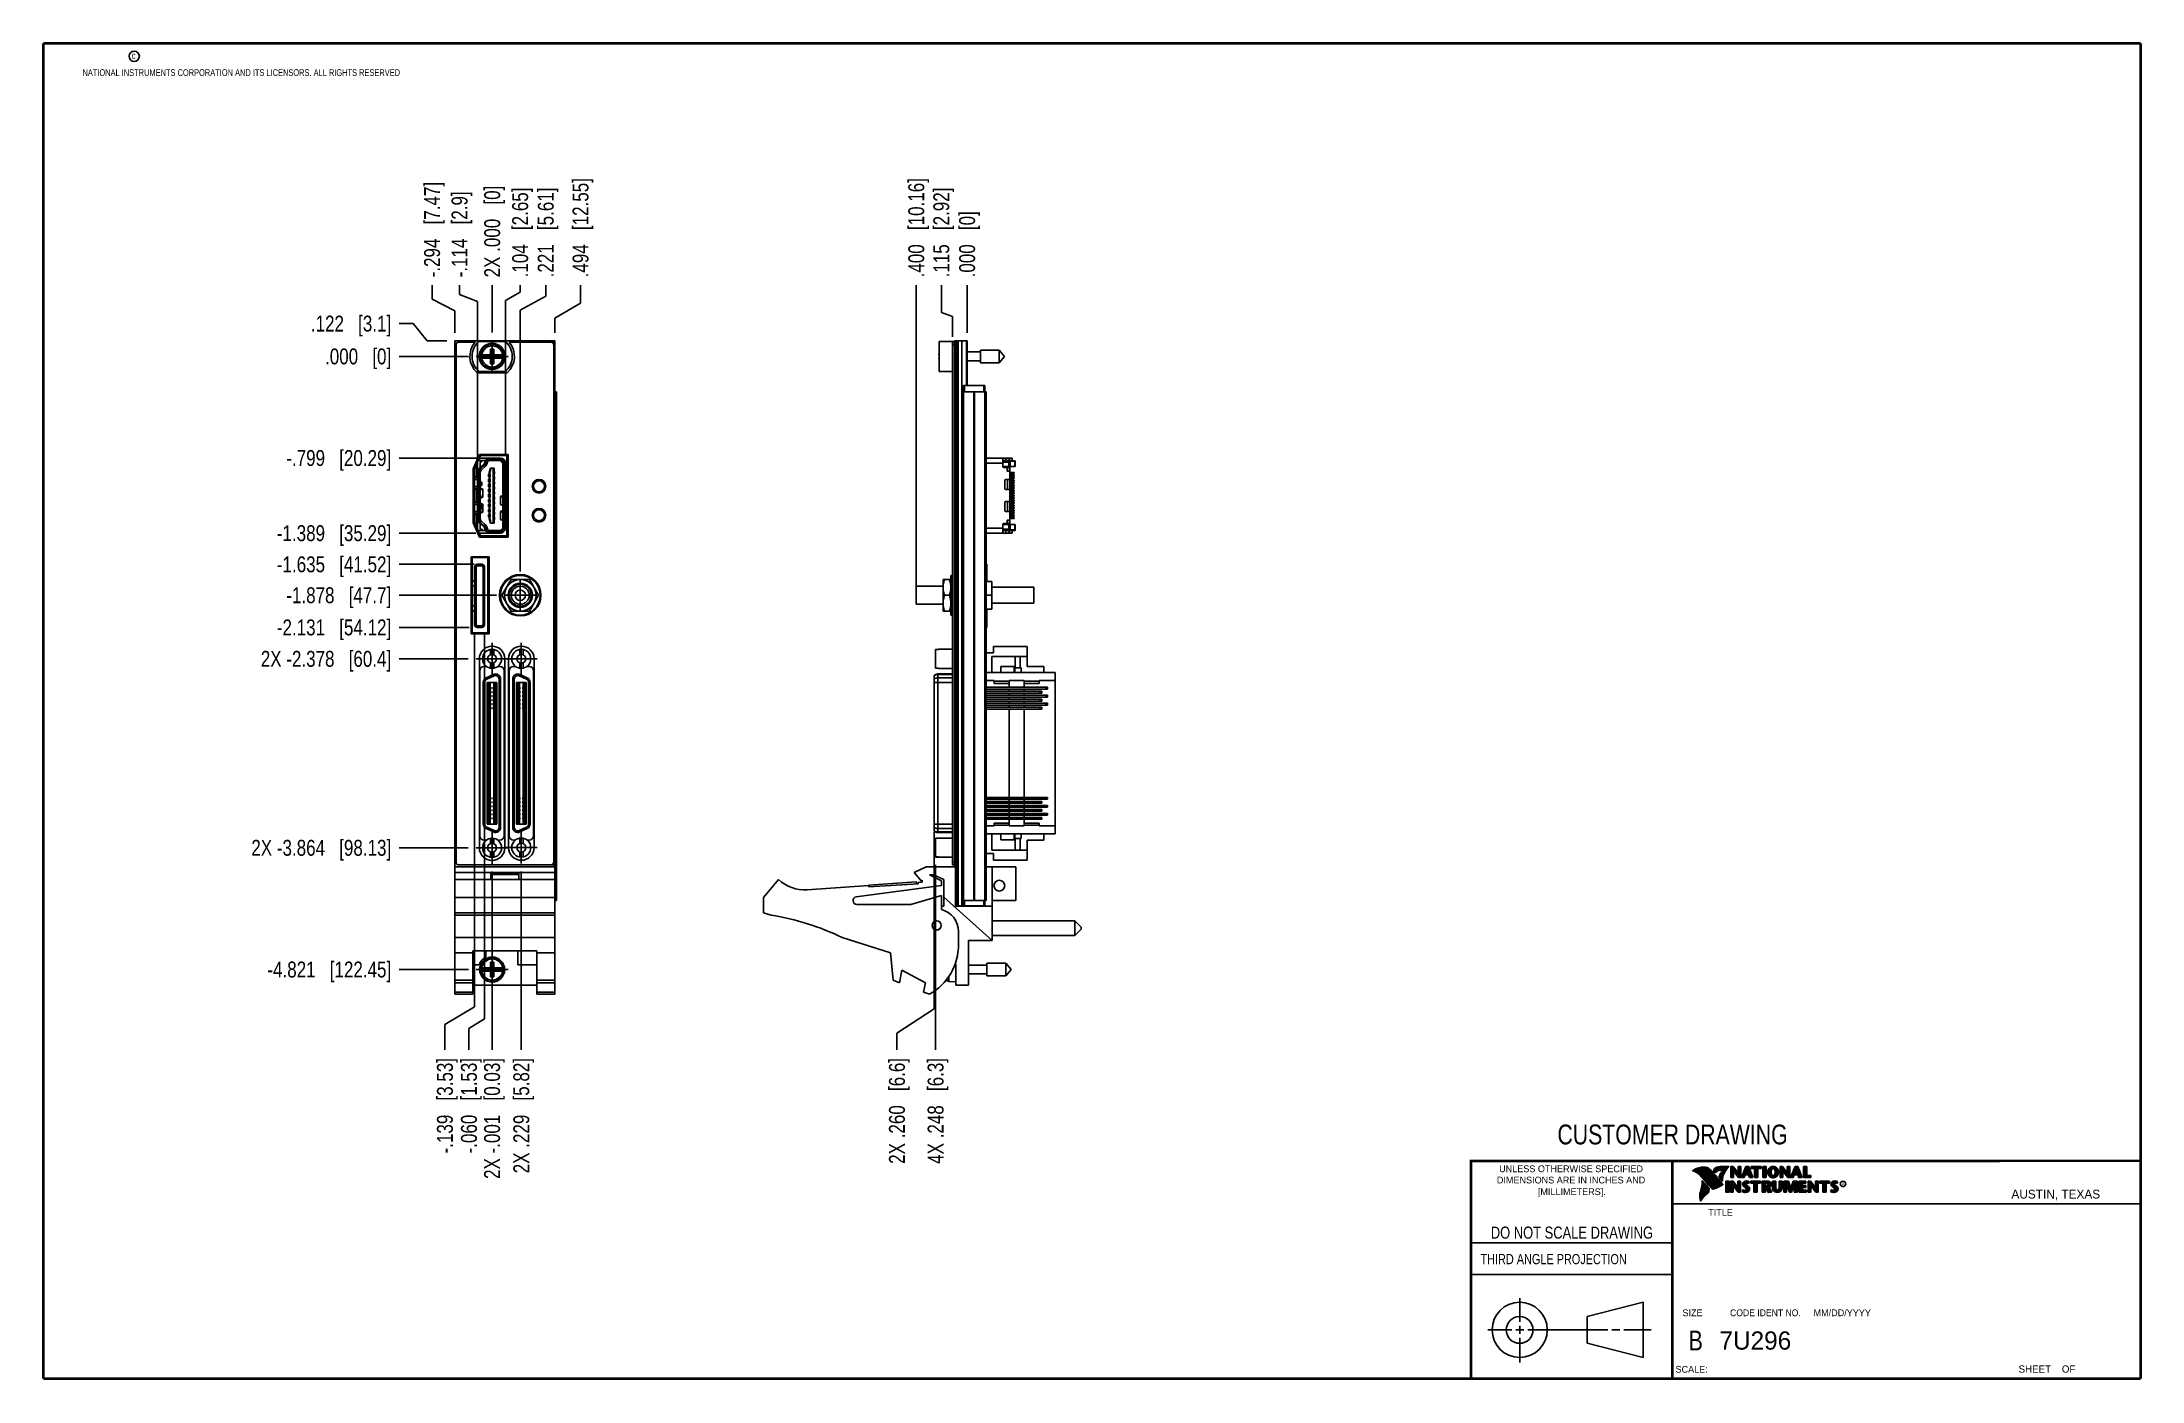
# Model space of a CAD drawing. Header units: inches. Extents: x 0.2 to 16.8, y 0.2 to 10.8.
import ezdxf

# ---------------------------------------------------------------- set-up
doc = ezdxf.new("R2010")
doc.units = ezdxf.units.IN
doc.header["$LTSCALE"] = 0.935
doc.header["$MEASUREMENT"] = 0
doc.linetypes.add('CENTER', pattern=[0.6, 0.375, -0.075, 0.075, -0.075])
doc.layers.get('0').update_dxf_attribs({"linetype": 'CONTINUOUS'})
doc.layers.add('02___PRT_ALL_AXES', color=7, linetype='CONTINUOUS')
doc.layers.add('DIMENSIONS', color=7, linetype='CONTINUOUS')
doc.styles.get("Standard").update_dxf_attribs({"font": 'txt', "width": 0.8})
doc.styles.add('TEXTSTYLE_2', font='txt')
doc.styles.add('TEXTSTYLE_3', font='txt', dxfattribs={"width": 0.95})
doc.dimstyles.new('DIMSTYLE_1', dxfattribs={"dimtxt": 0.125, "dimasz": 0.18, "dimexe": 0.18, "dimexo": 0.0625, "dimgap": 0.09, "dimtad": 0, "dimtih": 1, "dimtoh": 1, "dimdec": 3, "dimzin": 4, "dimdsep": 46, "dimtxsty": 'STANDARD', "dimblk": '_FILLED', "dimblk1": '_FILLED', "dimblk2": '_FILLED', "dimcen": 0.09, "dimadec": 0, "dimazin": 0, "dimtp": 0.01, "dimtm": 0.01, "dimtfac": 1, "dimtdec": 3, "dimtofl": 0, "dimtmove": 0, "dimatfit": 3, "dimldrblk": '_FILLED', "dimfxl": 1, "dimtolj": 1, "dimtzin": 4, "dimarcsym": 0})

msp = doc.modelspace()

# ---------------------------------------------------------------- texts
at = {"color": 2, "linetype": 'CONTINUOUS', "attachment_point": 1, "line_spacing_factor": 0.9}
for s, insert, char_height, width in [('c', (0.946, 10.6893), 0.053, 0.0424), ('NATIONAL INSTRUMENTS CORPORATION AND ITS LICENSORS. ALL RIGHTS RESERVED', (0.5583, 10.5546), 0.053, 3.0104), ('THIRD ANGLE PROJECTION', (11.5564, 1.2384), 0.08, 1.408)]:
    msp.add_mtext(s, dxfattribs=dict(at, insert=insert, char_height=char_height, width=width))
at = {"color": 7, "linetype": 'CONTINUOUS', "attachment_point": 2, "line_spacing_factor": 0.9}
for s, insert, char_height, width in [('CUSTOMER DRAWING', (13.0668, 2.2564), 0.15625, 2), ('DO NOT SCALE DRAWING', (12.2754, 1.4542), 0.095, 1.52), ('B', (13.2497, 0.6361), 0.1562, 0.125)]:
    msp.add_mtext(s, dxfattribs=dict(at, insert=insert, char_height=char_height, width=width))
at = {"color": 2, "linetype": 'CONTINUOUS', "line_spacing_factor": 0.9}
for s, insert, char_height, width, attachment_point, style in [('DIMENSIONS ARE IN INCHES AND', (12.2688, 1.8465), 0.053254, 1.491112, 2, 'TEXTSTYLE_2'), ('UNLESS OTHERWISE SPECIFIED', (12.2688, 1.9352), 0.053254, 1.384604, 2, 'TEXTSTYLE_2'), ('[MILLIMETERS].', (12.2746, 1.7548), 0.053254, 0.745556, 2, 'TEXTSTYLE_2'), ('R', (14.3971, 1.8), 0.0217, 0.021738, 1, 'TEXTSTYLE_2'), ('AUSTIN, TEXAS', (15.7327, 1.7441), 0.069617, 0.905021, 1, 'TEXTSTYLE_2'), ('TITLE', (13.3474, 1.593), 0.05325, 0.26627, 1, 'TEXTSTYLE_2'), ('SIZE', (13.1451, 0.8027), 0.05325, 0.213016, 1, 'TEXTSTYLE_2'), ('CODE IDENT NO.', (13.7978, 0.8027), 0.053254, 0.708278, 2, 'TEXTSTYLE_3'), ('MM/DD/YYYY', (14.1765, 0.8027), 0.05325, 0.53254, 1, 'TEXTSTYLE_2'), ('SCALE:', (13.0904, 0.3585), 0.05325, 0.319524, 1, 'TEXTSTYLE_2'), ('SHEET    OF', (15.7892, 0.3625), 0.057262, 0.629882, 1, 'TEXTSTYLE_2')]:
    msp.add_mtext(s, dxfattribs=dict(at, insert=insert, char_height=char_height, width=width, attachment_point=attachment_point, style=style))
at = {"color": 7, "linetype": 'CONTINUOUS', "insert": (13.4363, 0.6298), "char_height": 0.14316, "width": 0.715775, "attachment_point": 1, "line_spacing_factor": 0.9, "style": 'TEXTSTYLE_2'}
msp.add_mtext('7U296', dxfattribs=at)

# ---------------------------------------------------------------- blocks, each defined once
blk = doc.blocks.new('*D0')
at = {"layer": 'DIMENSIONS', "color": 2, "linetype": 'CONTINUOUS'}
for p, q in [((3.16, 8.554), (3.05, 8.554)), ((3.269, 8.418), (3.16, 8.554)), ((3.425, 8.418), (3.269, 8.418))]:
    blk.add_line(p, q, dxfattribs=at)
at = {"layer": 'DIMENSIONS', "color": 2, "linetype": 'CONTINUOUS', "insert": (2.987, 8.617), "char_height": 0.125, "width": 1.025, "attachment_point": 3, "line_spacing_factor": 0.9}
blk.add_mtext('.122{\\Ftxt.shx;\\W1.000000;\\H0.125000; }[3.1]', dxfattribs=at)
blk = doc.blocks.new('_FILLED')
at = {"color": 0, "linetype": 'BYBLOCK'}
blk.add_solid([(0, 0), (-1, 0.174), (-1, -0.174)], dxfattribs=at)
blk = doc.blocks.new('*D1')
at = {"layer": 'DIMENSIONS', "color": 2, "linetype": 'CONTINUOUS'}
blk.add_line((3.594, 8.296), (3.05, 8.296), dxfattribs=at)
at = {"layer": 'DIMENSIONS', "color": 2, "linetype": 'CONTINUOUS', "insert": (2.987, 8.359), "char_height": 0.125, "width": 0.825, "attachment_point": 3, "line_spacing_factor": 0.9}
blk.add_mtext('.000{\\Ftxt.shx;\\W1.000000;\\H0.125000; }[0]', dxfattribs=at)
blk = doc.blocks.new('*D2')
at = {"layer": 'DIMENSIONS', "color": 2, "linetype": 'CONTINUOUS'}
blk.add_line((3.687, 7.497), (3.05, 7.497), dxfattribs=at)
at = {"layer": 'DIMENSIONS', "color": 2, "linetype": 'CONTINUOUS', "insert": (2.987, 7.56), "char_height": 0.125, "width": 1.325, "attachment_point": 3, "line_spacing_factor": 0.9}
blk.add_mtext('-.799{\\Ftxt.shx;\\W1.000000;\\H0.125000; }[20.29]', dxfattribs=at)
blk = doc.blocks.new('*D3')
at = {"layer": 'DIMENSIONS', "color": 2, "linetype": 'CONTINUOUS'}
blk.add_line((3.652, 6.907), (3.05, 6.907), dxfattribs=at)
at = {"layer": 'DIMENSIONS', "color": 2, "linetype": 'CONTINUOUS', "insert": (2.987, 6.969), "char_height": 0.125, "width": 1.425, "attachment_point": 3, "line_spacing_factor": 0.9}
blk.add_mtext('-1.389{\\Ftxt.shx;\\W1.000000;\\H0.125000; }[35.29]', dxfattribs=at)
blk = doc.blocks.new('*D4')
at = {"layer": 'DIMENSIONS', "color": 2, "linetype": 'CONTINUOUS'}
blk.add_line((3.509, 6.907), (3.05, 6.907), dxfattribs=at)
at = {"layer": 'DIMENSIONS', "color": 2, "linetype": 'CONTINUOUS', "insert": (2.987, 6.969), "char_height": 0.125, "width": 1.425, "attachment_point": 3, "line_spacing_factor": 0.9}
blk.add_mtext('-1.389{\\Ftxt.shx;\\W1.000000;\\H0.125000; }[35.29]', dxfattribs=at)
blk = doc.blocks.new('*D5')
at = {"layer": 'DIMENSIONS', "color": 2, "linetype": 'CONTINUOUS'}
blk.add_line((3.639, 6.662), (3.05, 6.662), dxfattribs=at)
at = {"layer": 'DIMENSIONS', "color": 2, "linetype": 'CONTINUOUS', "insert": (2.987, 6.724), "char_height": 0.125, "width": 1.425, "attachment_point": 3, "line_spacing_factor": 0.9}
blk.add_mtext('-1.635{\\Ftxt.shx;\\W1.000000;\\H0.125000; }[41.52]', dxfattribs=at)
blk = doc.blocks.new('*D6')
at = {"layer": 'DIMENSIONS', "color": 2, "linetype": 'CONTINUOUS'}
blk.add_line((3.6, 6.166), (3.05, 6.166), dxfattribs=at)
at = {"layer": 'DIMENSIONS', "color": 2, "linetype": 'CONTINUOUS', "insert": (2.987, 6.228), "char_height": 0.125, "width": 1.425, "attachment_point": 3, "line_spacing_factor": 0.9}
blk.add_mtext('-2.131{\\Ftxt.shx;\\W1.000000;\\H0.125000; }[54.12]', dxfattribs=at)
blk = doc.blocks.new('*D7')
at = {"layer": 'DIMENSIONS', "color": 2, "linetype": 'CONTINUOUS'}
blk.add_line((3.815, 6.418), (3.05, 6.418), dxfattribs=at)
at = {"layer": 'DIMENSIONS', "color": 2, "linetype": 'CONTINUOUS', "insert": (2.987, 6.481), "char_height": 0.125, "width": 1.325, "attachment_point": 3, "line_spacing_factor": 0.9}
blk.add_mtext('-1.878{\\Ftxt.shx;\\W1.000000;\\H0.125000; }[47.7]', dxfattribs=at)
blk = doc.blocks.new('*D8')
at = {"layer": 'DIMENSIONS', "color": 2, "linetype": 'CONTINUOUS'}
blk.add_line((3.593, 5.918), (3.05, 5.918), dxfattribs=at)
at = {"layer": 'DIMENSIONS', "color": 2, "linetype": 'CONTINUOUS', "insert": (2.987, 5.981), "char_height": 0.125, "width": 1.625, "attachment_point": 3, "line_spacing_factor": 0.9}
blk.add_mtext('2X -2.378{\\Ftxt.shx;\\W1.000000;\\H0.125000; }[60.4]', dxfattribs=at)
blk = doc.blocks.new('*D9')
at = {"layer": 'DIMENSIONS', "color": 2, "linetype": 'CONTINUOUS'}
blk.add_line((3.593, 4.433), (3.05, 4.433), dxfattribs=at)
at = {"layer": 'DIMENSIONS', "color": 2, "linetype": 'CONTINUOUS', "insert": (2.987, 4.495), "char_height": 0.125, "width": 1.725, "attachment_point": 3, "line_spacing_factor": 0.9}
blk.add_mtext('2X -3.864{\\Ftxt.shx;\\W1.000000;\\H0.125000; }[98.13]', dxfattribs=at)
blk = doc.blocks.new('*D10')
at = {"layer": 'DIMENSIONS', "color": 2, "linetype": 'CONTINUOUS'}
blk.add_line((3.594, 3.475), (3.05, 3.475), dxfattribs=at)
at = {"layer": 'DIMENSIONS', "color": 2, "linetype": 'CONTINUOUS', "insert": (2.987, 3.538), "char_height": 0.125, "width": 1.525, "attachment_point": 3, "line_spacing_factor": 0.9}
blk.add_mtext('-4.821{\\Ftxt.shx;\\W1.000000;\\H0.125000; }[122.45]', dxfattribs=at)
blk = doc.blocks.new('*D11')
at = {"layer": 'DIMENSIONS', "color": 2, "linetype": 'CONTINUOUS'}
for p, q in [((4.476, 8.715), (4.476, 8.856)), ((4.275, 8.598), (4.476, 8.715)), ((4.275, 8.481), (4.275, 8.598))]:
    blk.add_line(p, q, dxfattribs=at)
at = {"layer": 'DIMENSIONS', "color": 2, "linetype": 'CONTINUOUS', "insert": (4.414, 8.918), "char_height": 0.125, "width": 1.225, "attachment_point": 1, "rotation": 90, "line_spacing_factor": 0.9}
blk.add_mtext('.494{\\Ftxt.shx;\\W1.000000;\\H0.125000; }[12.55]', dxfattribs=at)
blk = doc.blocks.new('*D12')
at = {"layer": 'DIMENSIONS', "color": 2, "linetype": 'CONTINUOUS'}
blk.add_line((3.781, 8.484), (3.781, 8.856), dxfattribs=at)
at = {"layer": 'DIMENSIONS', "color": 2, "linetype": 'CONTINUOUS', "insert": (3.719, 8.918), "char_height": 0.125, "width": 1.125, "attachment_point": 1, "rotation": 90, "line_spacing_factor": 0.9}
blk.add_mtext('2X .000{\\Ftxt.shx;\\W1.000000;\\H0.125000; }[0]', dxfattribs=at)
blk = doc.blocks.new('*D13')
at = {"layer": 'DIMENSIONS', "color": 2, "linetype": 'CONTINUOUS'}
for p, q in [((3.309, 8.746), (3.309, 8.856)), ((3.487, 8.655), (3.309, 8.746)), ((3.487, 8.481), (3.487, 8.655))]:
    blk.add_line(p, q, dxfattribs=at)
at = {"layer": 'DIMENSIONS', "color": 2, "linetype": 'CONTINUOUS', "insert": (3.246, 8.918), "char_height": 0.125, "width": 1.225, "attachment_point": 1, "rotation": 90, "line_spacing_factor": 0.9}
blk.add_mtext('-.294{\\Ftxt.shx;\\W1.000000;\\H0.125000; }[7.47]', dxfattribs=at)
blk = doc.blocks.new('*D14')
at = {"layer": 'DIMENSIONS', "color": 2, "linetype": 'CONTINUOUS'}
for p, q in [((4.002, 8.661), (4.203, 8.769)), ((4.203, 8.769), (4.203, 8.856)), ((4.002, 6.606), (4.002, 8.661))]:
    blk.add_line(p, q, dxfattribs=at)
at = {"layer": 'DIMENSIONS', "color": 2, "linetype": 'CONTINUOUS', "insert": (4.14, 8.918), "char_height": 0.125, "width": 1.125, "attachment_point": 1, "rotation": 90, "line_spacing_factor": 0.9}
blk.add_mtext('.221{\\Ftxt.shx;\\W1.000000;\\H0.125000; }[5.61]', dxfattribs=at)
blk = doc.blocks.new('*D15')
at = {"layer": 'DIMENSIONS', "color": 2, "linetype": 'CONTINUOUS'}
for p, q in [((3.886, 8.736), (4.001, 8.802)), ((4.001, 8.802), (4.001, 8.856)), ((3.886, 7.521), (3.886, 8.736))]:
    blk.add_line(p, q, dxfattribs=at)
at = {"layer": 'DIMENSIONS', "color": 2, "linetype": 'CONTINUOUS', "insert": (3.939, 8.918), "char_height": 0.125, "width": 1.125, "attachment_point": 1, "rotation": 90, "line_spacing_factor": 0.9}
blk.add_mtext('.104{\\Ftxt.shx;\\W1.000000;\\H0.125000; }[2.65]', dxfattribs=at)
blk = doc.blocks.new('*D16')
at = {"layer": 'DIMENSIONS', "color": 2, "linetype": 'CONTINUOUS'}
for p, q in [((3.525, 8.784), (3.525, 8.856)), ((3.667, 8.727), (3.525, 8.784)), ((3.667, 7.45), (3.667, 8.727))]:
    blk.add_line(p, q, dxfattribs=at)
at = {"layer": 'DIMENSIONS', "color": 2, "linetype": 'CONTINUOUS', "insert": (3.462, 8.918), "char_height": 0.125, "width": 1.125, "attachment_point": 1, "rotation": 90, "line_spacing_factor": 0.9}
blk.add_mtext('-.114{\\Ftxt.shx;\\W1.000000;\\H0.125000; }[2.9]', dxfattribs=at)
blk = doc.blocks.new('*D17')
at = {"layer": 'DIMENSIONS', "color": 2, "linetype": 'CONTINUOUS'}
blk.add_line((3.78, 4.245), (3.78, 2.843), dxfattribs=at)
at = {"layer": 'DIMENSIONS', "color": 2, "linetype": 'CONTINUOUS', "insert": (3.718, 2.78), "char_height": 0.125, "width": 1.525, "attachment_point": 3, "rotation": 90, "line_spacing_factor": 0.9}
blk.add_mtext('2X -.001{\\Ftxt.shx;\\W1.000000;\\H0.125000; }[0.03]', dxfattribs=at)
blk = doc.blocks.new('*D18')
at = {"layer": 'DIMENSIONS', "color": 2, "linetype": 'CONTINUOUS'}
blk.add_line((4.01, 4.247), (4.01, 2.843), dxfattribs=at)
at = {"layer": 'DIMENSIONS', "color": 2, "linetype": 'CONTINUOUS', "insert": (3.948, 2.78), "char_height": 0.125, "width": 1.425, "attachment_point": 3, "rotation": 90, "line_spacing_factor": 0.9}
blk.add_mtext('2X .229{\\Ftxt.shx;\\W1.000000;\\H0.125000; }[5.82]', dxfattribs=at)
blk = doc.blocks.new('*D19')
at = {"layer": 'DIMENSIONS', "color": 2, "linetype": 'CONTINUOUS'}
for p, q in [((3.721, 6.123), (3.721, 3.087)), ((3.721, 3.087), (3.598, 3.012)), ((3.598, 3.012), (3.598, 2.843))]:
    blk.add_line(p, q, dxfattribs=at)
at = {"layer": 'DIMENSIONS', "color": 2, "linetype": 'CONTINUOUS', "insert": (3.536, 2.78), "char_height": 0.125, "width": 1.225, "attachment_point": 3, "rotation": 90, "line_spacing_factor": 0.9}
blk.add_mtext('-.060{\\Ftxt.shx;\\W1.000000;\\H0.125000; }[1.53]', dxfattribs=at)
blk = doc.blocks.new('*D20')
at = {"layer": 'DIMENSIONS', "color": 2, "linetype": 'CONTINUOUS'}
for p, q in [((3.642, 6.123), (3.642, 3.183)), ((3.642, 3.183), (3.409, 3.042)), ((3.409, 3.042), (3.409, 2.843))]:
    blk.add_line(p, q, dxfattribs=at)
at = {"layer": 'DIMENSIONS', "color": 2, "linetype": 'CONTINUOUS', "insert": (3.347, 2.78), "char_height": 0.125, "width": 1.225, "attachment_point": 3, "rotation": 90, "line_spacing_factor": 0.9}
blk.add_mtext('-.139{\\Ftxt.shx;\\W1.000000;\\H0.125000; }[3.53]', dxfattribs=at)
blk = doc.blocks.new('*D21')
at = {"layer": 'DIMENSIONS', "color": 2, "linetype": 'CONTINUOUS'}
for p, q in [((7.315, 8.643), (7.315, 8.856)), ((7.403, 8.61), (7.315, 8.643)), ((7.403, 8.451), (7.403, 8.61))]:
    blk.add_line(p, q, dxfattribs=at)
at = {"layer": 'DIMENSIONS', "color": 2, "linetype": 'CONTINUOUS', "insert": (7.252, 8.918), "char_height": 0.125, "width": 1.125, "attachment_point": 1, "rotation": 90, "line_spacing_factor": 0.9}
blk.add_mtext('.115{\\Ftxt.shx;\\W1.000000;\\H0.125000; }[2.92]', dxfattribs=at)
blk = doc.blocks.new('*D22')
at = {"layer": 'DIMENSIONS', "color": 2, "linetype": 'CONTINUOUS'}
blk.add_line((7.518, 8.481), (7.518, 8.856), dxfattribs=at)
at = {"layer": 'DIMENSIONS', "color": 2, "linetype": 'CONTINUOUS', "insert": (7.455, 8.918), "char_height": 0.125, "width": 0.825, "attachment_point": 1, "rotation": 90, "line_spacing_factor": 0.9}
blk.add_mtext('.000{\\Ftxt.shx;\\W1.000000;\\H0.125000; }[0]', dxfattribs=at)
blk = doc.blocks.new('*D23')
at = {"layer": 'DIMENSIONS', "color": 2, "linetype": 'CONTINUOUS'}
blk.add_line((7.118, 6.481), (7.118, 8.856), dxfattribs=at)
at = {"layer": 'DIMENSIONS', "color": 2, "linetype": 'CONTINUOUS', "insert": (7.055, 8.918), "char_height": 0.125, "width": 1.225, "attachment_point": 1, "rotation": 90, "line_spacing_factor": 0.9}
blk.add_mtext('.400{\\Ftxt.shx;\\W1.000000;\\H0.125000; }[10.16]', dxfattribs=at)
blk = doc.blocks.new('*D24')
at = {"layer": 'DIMENSIONS', "color": 2, "linetype": 'CONTINUOUS'}
blk.add_line((7.27, 4.298), (7.27, 2.843), dxfattribs=at)
at = {"layer": 'DIMENSIONS', "color": 2, "linetype": 'CONTINUOUS', "insert": (7.207, 2.78), "char_height": 0.125, "width": 1.325, "attachment_point": 3, "rotation": 90, "line_spacing_factor": 0.9}
blk.add_mtext('4X .248{\\Ftxt.shx;\\W1.000000;\\H0.125000; }[6.3]', dxfattribs=at)
blk = doc.blocks.new('*D25')
at = {"layer": 'DIMENSIONS', "color": 2, "linetype": 'CONTINUOUS'}
for p, q in [((7.258, 4.557), (7.258, 3.166)), ((7.258, 3.166), (6.965, 2.975)), ((6.965, 2.975), (6.965, 2.843))]:
    blk.add_line(p, q, dxfattribs=at)
at = {"layer": 'DIMENSIONS', "color": 2, "linetype": 'CONTINUOUS', "insert": (6.903, 2.78), "char_height": 0.125, "width": 1.325, "attachment_point": 3, "rotation": 90, "line_spacing_factor": 0.9}
blk.add_mtext('2X .260{\\Ftxt.shx;\\W1.000000;\\H0.125000; }[6.6]', dxfattribs=at)

# ---------------------------------------------------------------- dimensions: what is measured, and where the dimension line sits
at = {"layer": 'DIMENSIONS', "color": 2, "linetype": 'CONTINUOUS'}
for feature_location, offset, dtype, origin, text, picture, middle in [((3.4873995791, 8.4807700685), (-0.1786813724, 0.375), 0, (3.7813995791, 8.4182700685), '-<>', '*D13', (3.3087182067, 9.5307700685)), ((3.6672027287, 7.449658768), (-0.1426725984, 1.4061113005), 0, (3.7813995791, 7.387158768), '-<>', '*D16', (3.5245301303, 9.4807700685)), ((3.7813995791, 8.4838700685), (0, 0.3719), 1, (3.7813995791, 8.4213700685), '2X <>', '*D12', (3.7813995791, 9.4807700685)), ((3.5928, 4.4327), (-0.5429, 0), 0, (3.6553, 8.2963), '2X -<>', '*D9', (1.8749, 4.4327)), ((3.5928, 5.9183), (-0.5429, 0), 0, (3.6553, 8.2963), '2X -<>', '*D8', (1.9249, 5.9183)), ((3.5938, 3.4754), (-0.5439, 0), 0, (3.6563, 8.2963), '-<>', '*D10', (1.9749, 3.4754)), ((3.6519, 6.9069), (-0.602, 0), 0, (3.7144, 8.2963), '-<>', '*D3', (2.0249, 6.9069)), ((3.509, 6.9069), (-0.4591, 0), 0, (3.5715, 8.2963), '-<>', '*D4', (2.0249, 6.9069)), ((3.63895, 6.66176), (-0.58906, 0), 0, (3.70145, 8.29627), '-<>', '*D5', (2.0249, 6.66176)), ((3.5996, 6.1657), (-0.5497, 0), 0, (3.6621, 8.2963), '-<>', '*D6', (2.0249, 6.1657)), ((3.6874, 7.4974), (-0.6375, 0), 0, (3.7499, 8.2963), '-<>', '*D2', (2.1249, 7.4974)), ((3.8148, 6.4183), (-0.7649, 0), 0, (3.8773, 8.2963), '-<>', '*D7', (2.0749, 6.4183)), ((3.6423995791, 6.1228821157), (-0.2333122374, -3.2800220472), 0, (3.7813995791, 6.1853821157), '-<>', '*D20', (3.5211057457, 1.9943609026)), ((3.7211397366, 6.1228821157), (-0.1227120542, -3.2800220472), 0, (3.7813995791, 6.1853821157), '-<>', '*D19', (3.7104460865, 1.9943609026)), ((7.258212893, 4.556786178), (-0.2931271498, -1.7139261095), 0, (7.5179373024, 4.619286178), '2X <>', '*D25', (7.0771041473, 1.9390607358)), ((3.7804, 4.2451), (0, -1.4023), 1, (3.7814, 4.3076), '2X -<>', '*D17', (3.8924, 1.7944)), ((4.0104, 4.2467), (0, -1.4038), 1, (3.7814, 4.3092), '2X <>', '*D18', (4.1224, 1.8891)), ((7.2699, 4.2982), (0, -1.4553), 1, (7.5179, 4.3607), '4X <>', '*D24', (7.382, 1.9391))]:
    dim = msp.add_ordinate_dim(feature_location=feature_location, offset=offset, dtype=dtype, origin=origin, text=text, dimstyle='DIMSTYLE_1', dxfattribs=at)
    dim.commit()
    dim.dimension.update_dxf_attribs({"geometry": picture, "text_midpoint": middle})
for feature_location, offset, dtype, origin, picture, middle in [((4.2754, 8.4808), (0.201, 0.375), 0, (3.7814, 8.4214), '*D11', (4.4764, 9.5308)), ((7.1179, 6.4808), (0, 2.375), 1, (7.5179, 6.4183), '*D23', (7.1179, 9.5308)), ((4.0023995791, 6.6058700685), (0.200461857, 2.2499), 0, (3.7813995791, 6.5433700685), '*D14', (4.2028614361, 9.4807700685)), ((3.8857066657, 7.5205655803), (0.1157928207, 1.3352044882), 0, (3.7813995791, 7.4580655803), '*D15', (4.0014994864, 9.4807700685)), ((7.4029373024, 8.4507700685), (-0.0883066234, 0.405), 0, (7.5179373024, 8.4182700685), '*D21', (7.314630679, 9.4807700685)), ((7.5179373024, 8.4807700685), (0, 0.375), 1, (7.5179373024, 8.4182700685), '*D22', (7.5179373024, 9.3307700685)), ((3.4249, 8.4183), (-0.375, 0.1358), 0, (3.6563, 8.2963), '*D0', (2.2249, 8.5541)), ((3.5937995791, 8.2962700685), (-0.5439, 0), 0, (3.6562995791, 8.2962700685), '*D1', (2.3248995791, 8.2962700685))]:
    dim = msp.add_ordinate_dim(feature_location=feature_location, offset=offset, dtype=dtype, origin=origin, dimstyle='DIMSTYLE_1', dxfattribs=at)
    dim.commit()
    dim.dimension.update_dxf_attribs({"geometry": picture, "text_midpoint": middle})

# ---------------------------------------------------------------- linework, layer by layer
at = {"color": 7, "linetype": 'CONTINUOUS'}
for p, q in [((3.4874, 3.2804), (3.4874, 8.4183)), ((4.2754, 8.4183), (3.4874, 8.4183)), ((3.4974, 8.3883), (3.4974, 4.3183)), ((3.6469, 8.4083), (3.5174, 8.4083)), ((3.6776, 8.4148), (3.8851, 8.4148)), ((3.6868, 8.31), (3.7697, 8.31)), ((3.6868, 8.2825), (3.7697, 8.2825)), ((3.7329, 8.2846), (3.7329, 8.308)), ((3.7329, 8.2846), (3.8299, 8.308)), ((3.7697, 8.308), (3.7329, 8.308)), ((3.7329, 8.308), (3.8299, 8.2846)), ((3.7329, 8.2846), (3.7697, 8.2846)), ((3.7676, 8.2392), (3.7952, 8.3534)), ((3.7676, 8.31), (3.7676, 8.3534)), ((3.7952, 8.2392), (3.7676, 8.3534)), ((3.7676, 8.3534), (3.7952, 8.3534)), ((3.7676, 8.2392), (3.7676, 8.2825)), ((3.7697, 8.31), (3.7697, 8.308)), ((3.7697, 8.2846), (3.7931, 8.308)), ((3.7931, 8.2846), (3.7697, 8.308)), ((3.7697, 8.2825), (3.7697, 8.2846)), ((3.7931, 8.31), (3.7931, 8.308)), ((3.7931, 8.31), (3.876, 8.31)), ((3.8299, 8.308), (3.7931, 8.308)), ((3.7931, 8.2825), (3.7931, 8.2846)), ((3.7931, 8.2846), (3.8299, 8.2846)), ((3.7931, 8.2825), (3.876, 8.2825)), ((3.7952, 8.3534), (3.7952, 8.31)), ((3.7952, 8.2825), (3.7952, 8.2392)), ((3.8299, 8.2846), (3.8299, 8.308)), ((4.2454, 8.4083), (3.9159, 8.4083)), ((4.2654, 4.3183), (4.2654, 8.3883)), ((4.2754, 3.2804), (4.2754, 8.4183)), ((7.2979, 8.31), (7.2959, 8.31)), ((7.2959, 8.2825), (7.2979, 8.2825)), ((7.2979, 8.1778), (7.2979, 8.4148)), ((7.4179, 8.4148), (7.2979, 8.4148)), ((7.4029, 4.2983), (7.4029, 8.4083)), ((7.4179, 8.4083), (7.4029, 8.4083)), ((7.4179, 4.2824), (7.4179, 8.4183)), ((7.4179, 8.4183), (7.5179, 8.4183)), ((7.4479, 3.9753), (7.4479, 8.4183)), ((7.5129, 8.4183), (7.5129, 8.0683)), ((7.5179, 8.0683), (7.5179, 8.4183)), ((7.6216, 8.3313), (7.5179, 8.3313)), ((7.6216, 8.2612), (7.5179, 8.2612)), ((7.6216, 8.3455), (7.6216, 8.2471)), ((7.7697, 8.3455), (7.6216, 8.3455)), ((7.7697, 8.3455), (7.7697, 8.2471)), ((7.811, 8.2963), (7.7697, 8.3455)), ((7.811, 8.2963), (7.7697, 8.2471)), ((3.8997, 8.1673), (3.6631, 8.1673)), ((3.8851, 8.1778), (3.6776, 8.1778)), ((3.7952, 8.2392), (3.7676, 8.2392)), ((7.4029, 8.1778), (7.2979, 8.1778)), ((7.7697, 8.2471), (7.6216, 8.2471)), ((4.2754, 8.0183), (4.2871, 8.0183)), ((4.2871, 4.0183), (4.2871, 8.0183)), ((7.4789, 4.0183), (7.4789, 8.0183)), ((7.4789, 8.0183), (7.6669, 8.0183)), ((7.4879, 8.0683), (7.4879, 8.0183)), ((7.4879, 8.0683), (7.6579, 8.0683)), ((7.6579, 8.0683), (7.6579, 8.0183)), ((7.6669, 4.0183), (7.6669, 8.0183)), ((3.6829, 7.5263), (3.6324, 7.4134)), ((3.6894, 7.5163), (3.6424, 7.4113)), ((3.6581, 7.3498), (3.6581, 7.4465)), ((3.6598, 7.4502), (3.6672, 7.4502)), ((3.6672, 6.9359), (3.6672, 7.4667)), ((3.6722, 7.4778), (3.7284, 7.4778)), ((3.6806, 7.4167), (3.7156, 7.4475)), ((3.681, 7.4974), (3.8463, 7.4974)), ((3.9074, 7.5263), (3.6829, 7.5263)), ((3.7208, 7.4416), (3.6858, 7.4108)), ((3.7066, 7.4778), (3.6869, 7.4581)), ((3.6869, 7.4581), (3.6869, 7.4223)), ((3.8974, 7.5163), (3.6894, 7.5163)), ((3.7202, 7.4547), (3.7248, 7.4696)), ((3.7323, 7.4673), (3.7278, 7.4524)), ((3.7436, 7.4639), (3.739, 7.4489)), ((3.7499, 7.4974), (3.7499, 7.4954)), ((3.8463, 7.4896), (3.7625, 7.4896)), ((3.8463, 7.4778), (3.7625, 7.4778)), ((3.866, 7.4581), (3.8463, 7.4778)), ((3.866, 6.9463), (3.866, 7.4581)), ((3.8778, 6.9463), (3.8778, 7.4581)), ((3.8857, 7.4581), (3.8857, 6.9463)), ((3.8974, 6.8863), (3.8974, 7.5163)), ((3.9074, 6.8763), (3.9074, 7.5263)), ((7.6669, 7.4974), (7.8727, 7.4974)), ((7.7979, 7.4305), (7.7979, 7.4974)), ((7.8727, 7.4778), (7.7979, 7.4778)), ((7.8451, 7.4659), (7.7979, 7.4659)), ((7.8215, 7.4974), (7.8215, 7.4778)), ((7.8569, 7.4778), (7.8451, 7.4659)), ((7.8451, 7.4659), (7.8451, 7.4305)), ((7.851, 7.4837), (7.851, 7.4778)), ((7.8569, 7.4778), (7.8569, 7.4305)), ((7.8963, 7.4758), (7.8569, 7.4758)), ((7.8923, 7.4718), (7.8569, 7.4718)), ((7.8727, 7.4974), (7.8727, 7.4778)), ((7.8923, 7.4718), (7.8963, 7.4758)), ((7.8923, 7.4718), (7.8923, 7.4305)), ((7.8963, 7.4758), (7.8963, 7.4305)), ((3.6324, 7.4134), (3.6324, 6.9891)), ((3.6424, 7.4113), (3.6424, 6.9913)), ((3.6424, 7.3498), (3.6581, 7.3498)), ((3.6424, 7.3439), (3.6672, 7.3439)), ((3.6581, 7.3498), (3.6672, 7.3454)), ((3.6751, 7.3872), (3.6751, 7.0172)), ((3.6869, 7.3872), (3.6869, 7.0172)), ((3.6869, 7.3065), (3.7007, 7.3065)), ((3.7007, 7.2809), (3.6869, 7.2809)), ((3.7286, 7.4328), (3.6936, 7.4019)), ((3.7007, 7.3065), (3.7007, 7.2809)), ((3.7528, 7.3695), (3.7528, 7.3498)), ((3.7528, 7.3695), (3.7646, 7.3695)), ((3.7528, 7.364), (3.7546, 7.364)), ((3.7528, 7.3553), (3.7546, 7.3553)), ((3.7528, 7.3498), (3.7646, 7.3498)), ((3.7528, 7.3301), (3.7528, 7.3104)), ((3.7528, 7.3301), (3.7646, 7.3301)), ((3.7528, 7.3246), (3.7546, 7.3246)), ((3.7528, 7.3159), (3.7546, 7.3159)), ((3.7528, 7.3104), (3.7646, 7.3104)), ((3.7528, 7.2907), (3.7528, 7.2711)), ((3.7528, 7.2907), (3.7646, 7.2907)), ((3.7528, 7.2852), (3.7546, 7.2852)), ((3.7528, 7.2766), (3.7546, 7.2766)), ((3.7528, 7.2711), (3.7646, 7.2711)), ((3.7546, 7.3685), (3.7546, 7.3508)), ((3.7646, 7.3685), (3.7546, 7.3685)), ((3.7546, 7.3508), (3.7646, 7.3508)), ((3.7546, 7.3291), (3.7546, 7.3114)), ((3.7646, 7.3291), (3.7546, 7.3291)), ((3.7546, 7.3114), (3.7646, 7.3114)), ((3.7546, 7.2898), (3.7546, 7.272)), ((3.7646, 7.2898), (3.7546, 7.2898)), ((3.7546, 7.272), (3.7646, 7.272)), ((3.7686, 7.4187), (3.7568, 7.3833)), ((3.7568, 7.3833), (3.7568, 7.3695)), ((3.7568, 7.3498), (3.7568, 7.3301)), ((3.7568, 7.3104), (3.7568, 7.2907)), ((3.7568, 7.2711), (3.7568, 7.2514)), ((3.7627, 7.3823), (3.7686, 7.4)), ((3.7627, 7.3695), (3.7627, 7.3823)), ((3.7627, 7.3301), (3.7627, 7.3498)), ((3.7627, 7.2907), (3.7627, 7.3104)), ((3.7627, 7.2514), (3.7627, 7.2711)), ((3.7646, 7.3498), (3.7646, 7.3695)), ((3.7646, 7.3104), (3.7646, 7.3301)), ((3.7646, 7.2711), (3.7646, 7.2907)), ((3.7686, 7.4187), (3.7686, 7.4)), ((3.7961, 7.4187), (3.7686, 7.4187)), ((3.7883, 7.3892), (3.7883, 7.3695)), ((3.7883, 7.3892), (3.8001, 7.3892)), ((3.7983, 7.3882), (3.7883, 7.3882)), ((3.7883, 7.3705), (3.7983, 7.3705)), ((3.7883, 7.3695), (3.8001, 7.3695)), ((3.7883, 7.3498), (3.7883, 7.3301)), ((3.7883, 7.3498), (3.8001, 7.3498)), ((3.7983, 7.3488), (3.7883, 7.3488)), ((3.7883, 7.3311), (3.7983, 7.3311)), ((3.7883, 7.3301), (3.8001, 7.3301)), ((3.7883, 7.3104), (3.7883, 7.2907)), ((3.7883, 7.3104), (3.8001, 7.3104)), ((3.7983, 7.3094), (3.7883, 7.3094)), ((3.7883, 7.2917), (3.7983, 7.2917)), ((3.7883, 7.2907), (3.8001, 7.2907)), ((3.7883, 7.2711), (3.7883, 7.2514)), ((3.7883, 7.2711), (3.8001, 7.2711)), ((3.7983, 7.2701), (3.7883, 7.2701)), ((3.7902, 7.4096), (3.7902, 7.3892)), ((3.7902, 7.3695), (3.7902, 7.3498)), ((3.7902, 7.3301), (3.7902, 7.3104)), ((3.7902, 7.2907), (3.7902, 7.2711)), ((3.7961, 7.3892), (3.7961, 7.4187)), ((3.7961, 7.3498), (3.7961, 7.3695)), ((3.7961, 7.3104), (3.7961, 7.3301)), ((3.7961, 7.2711), (3.7961, 7.2907)), ((3.7983, 7.3705), (3.7983, 7.3882)), ((3.7983, 7.3311), (3.7983, 7.3488)), ((3.7983, 7.2917), (3.7983, 7.3094)), ((3.7983, 7.2524), (3.7983, 7.2701)), ((3.8001, 7.3695), (3.8001, 7.3892)), ((3.8001, 7.3301), (3.8001, 7.3498)), ((3.8001, 7.2907), (3.8001, 7.3104)), ((3.8001, 7.2514), (3.8001, 7.2711)), ((7.7979, 7.4305), (7.8963, 7.4305)), ((7.8057, 7.4226), (7.8333, 7.4226)), ((7.8136, 7.3203), (7.8136, 7.2573)), ((7.853, 7.3281), (7.8215, 7.3281)), ((7.8333, 7.4226), (7.8333, 7.3951)), ((7.853, 7.3951), (7.8333, 7.3951)), ((7.8353, 7.3951), (7.8353, 7.4226)), ((7.8353, 7.4226), (7.853, 7.4226)), ((7.8353, 7.2494), (7.8353, 7.3281)), ((7.853, 7.4305), (7.853, 6.9738)), ((7.8889, 7.3837), (7.853, 7.3837)), ((7.8889, 7.375), (7.853, 7.375)), ((7.853, 7.364), (7.8889, 7.364)), ((7.853, 7.3553), (7.8889, 7.3553)), ((7.8889, 7.3443), (7.853, 7.3443)), ((7.8889, 7.3356), (7.853, 7.3356)), ((7.853, 7.3246), (7.8889, 7.3246)), ((7.853, 7.3159), (7.8889, 7.3159)), ((7.8889, 7.3049), (7.853, 7.3049)), ((7.8889, 7.2963), (7.853, 7.2963)), ((7.853, 7.2852), (7.8889, 7.2852)), ((7.853, 7.2766), (7.8889, 7.2766)), ((7.8889, 7.375), (7.8889, 7.3837)), ((7.8889, 7.3553), (7.8889, 7.364)), ((7.8889, 7.3356), (7.8889, 7.3443)), ((7.8889, 7.3159), (7.8889, 7.3246)), ((7.8889, 7.2963), (7.8889, 7.3049)), ((7.8889, 7.2766), (7.8889, 7.2852)), ((3.6424, 7.2573), (3.6672, 7.2573)), ((3.6424, 7.2514), (3.6581, 7.2514)), ((3.6424, 7.1529), (3.6581, 7.1529)), ((3.6424, 7.147), (3.6672, 7.147)), ((3.6581, 7.2514), (3.6672, 7.2558)), ((3.6581, 7.1529), (3.6581, 7.2514)), ((3.6581, 7.1529), (3.6672, 7.1485)), ((3.7068, 7.2533), (3.6869, 7.2612)), ((3.6869, 7.1825), (3.7068, 7.1903)), ((3.7068, 7.1352), (3.6869, 7.1431)), ((3.6869, 7.1234), (3.7007, 7.1234)), ((3.7007, 7.1234), (3.7007, 7.0978)), ((3.7068, 7.1903), (3.7068, 7.2533)), ((3.7068, 7.0722), (3.7068, 7.1352)), ((3.7528, 7.2514), (3.7528, 7.2317)), ((3.7528, 7.2514), (3.7646, 7.2514)), ((3.7528, 7.2459), (3.7546, 7.2459)), ((3.7528, 7.2372), (3.7546, 7.2372)), ((3.7528, 7.2317), (3.7646, 7.2317)), ((3.7528, 7.212), (3.7528, 7.1923)), ((3.7528, 7.212), (3.7646, 7.212)), ((3.7528, 7.2065), (3.7546, 7.2065)), ((3.7528, 7.1978), (3.7546, 7.1978)), ((3.7528, 7.1923), (3.7646, 7.1923)), ((3.7528, 7.1726), (3.7528, 7.1529)), ((3.7528, 7.1726), (3.7646, 7.1726)), ((3.7528, 7.1671), (3.7546, 7.1671)), ((3.7528, 7.1585), (3.7546, 7.1585)), ((3.7528, 7.1529), (3.7646, 7.1529)), ((3.7528, 7.1333), (3.7528, 7.1136)), ((3.7528, 7.1333), (3.7646, 7.1333)), ((3.7528, 7.1278), (3.7546, 7.1278)), ((3.7528, 7.1191), (3.7546, 7.1191)), ((3.7528, 7.1136), (3.7646, 7.1136)), ((3.7546, 7.2504), (3.7546, 7.2327)), ((3.7646, 7.2504), (3.7546, 7.2504)), ((3.7546, 7.2327), (3.7646, 7.2327)), ((3.7546, 7.211), (3.7546, 7.1933)), ((3.7646, 7.211), (3.7546, 7.211)), ((3.7546, 7.1933), (3.7646, 7.1933)), ((3.7546, 7.1716), (3.7546, 7.1539)), ((3.7646, 7.1716), (3.7546, 7.1716)), ((3.7546, 7.1539), (3.7646, 7.1539)), ((3.7546, 7.1323), (3.7546, 7.1146)), ((3.7646, 7.1323), (3.7546, 7.1323)), ((3.7546, 7.1146), (3.7646, 7.1146)), ((3.7568, 7.2317), (3.7568, 7.212)), ((3.7568, 7.1923), (3.7568, 7.1726)), ((3.7568, 7.1529), (3.7568, 7.1333)), ((3.7568, 7.1136), (3.7568, 7.0939)), ((3.7627, 7.212), (3.7627, 7.2317)), ((3.7627, 7.1726), (3.7627, 7.1923)), ((3.7627, 7.1333), (3.7627, 7.1529)), ((3.7627, 7.0939), (3.7627, 7.1136)), ((3.7646, 7.2317), (3.7646, 7.2514)), ((3.7646, 7.1923), (3.7646, 7.212)), ((3.7646, 7.1529), (3.7646, 7.1726)), ((3.7646, 7.1136), (3.7646, 7.1333)), ((3.7883, 7.2524), (3.7983, 7.2524)), ((3.7883, 7.2514), (3.8001, 7.2514)), ((3.7883, 7.2317), (3.7883, 7.212)), ((3.7883, 7.2317), (3.8001, 7.2317)), ((3.7983, 7.2307), (3.7883, 7.2307)), ((3.7883, 7.213), (3.7983, 7.213)), ((3.7883, 7.212), (3.8001, 7.212)), ((3.7883, 7.1923), (3.7883, 7.1726)), ((3.7883, 7.1923), (3.8001, 7.1923)), ((3.7983, 7.1913), (3.7883, 7.1913)), ((3.7883, 7.1736), (3.7983, 7.1736)), ((3.7883, 7.1726), (3.8001, 7.1726)), ((3.7883, 7.1529), (3.7883, 7.1333)), ((3.7883, 7.1529), (3.8001, 7.1529)), ((3.7983, 7.152), (3.7883, 7.152)), ((3.7883, 7.1342), (3.7983, 7.1342)), ((3.7883, 7.1333), (3.8001, 7.1333)), ((3.7883, 7.1136), (3.7883, 7.0939)), ((3.7883, 7.1136), (3.8001, 7.1136)), ((3.7983, 7.1126), (3.7883, 7.1126)), ((3.7902, 7.2514), (3.7902, 7.2317)), ((3.7902, 7.212), (3.7902, 7.1923)), ((3.7902, 7.1726), (3.7902, 7.1529)), ((3.7902, 7.1333), (3.7902, 7.1136)), ((3.7961, 7.2317), (3.7961, 7.2514)), ((3.7961, 7.1923), (3.7961, 7.212)), ((3.7961, 7.1529), (3.7961, 7.1726)), ((3.7961, 7.1136), (3.7961, 7.1333)), ((3.7983, 7.213), (3.7983, 7.2307)), ((3.7983, 7.1736), (3.7983, 7.1913)), ((3.7983, 7.1342), (3.7983, 7.152)), ((3.7983, 7.0949), (3.7983, 7.1126)), ((3.8001, 7.212), (3.8001, 7.2317)), ((3.8001, 7.1726), (3.8001, 7.1923)), ((3.8001, 7.1333), (3.8001, 7.1529)), ((3.8001, 7.0939), (3.8001, 7.1136)), ((3.866, 7.2022), (3.8461, 7.1943)), ((3.8461, 7.1943), (3.8461, 7.1313)), ((3.8461, 7.1313), (3.866, 7.1234)), ((7.8136, 7.147), (7.8136, 7.084)), ((7.8215, 7.2494), (7.853, 7.2494)), ((7.853, 7.1549), (7.8215, 7.1549)), ((7.8353, 7.0762), (7.8353, 7.1549)), ((7.8889, 7.2655), (7.853, 7.2655)), ((7.8889, 7.2569), (7.853, 7.2569)), ((7.853, 7.2459), (7.8889, 7.2459)), ((7.853, 7.2372), (7.8889, 7.2372)), ((7.8889, 7.2262), (7.853, 7.2262)), ((7.8889, 7.2175), (7.853, 7.2175)), ((7.853, 7.2065), (7.8889, 7.2065)), ((7.853, 7.1978), (7.8889, 7.1978)), ((7.8889, 7.1868), (7.853, 7.1868)), ((7.8889, 7.1781), (7.853, 7.1781)), ((7.853, 7.1671), (7.8889, 7.1671)), ((7.853, 7.1585), (7.8889, 7.1585)), ((7.8889, 7.1474), (7.853, 7.1474)), ((7.8889, 7.1388), (7.853, 7.1388)), ((7.853, 7.1278), (7.8889, 7.1278)), ((7.853, 7.1191), (7.8889, 7.1191)), ((7.8889, 7.1081), (7.853, 7.1081)), ((7.8889, 7.2569), (7.8889, 7.2655)), ((7.8889, 7.2372), (7.8889, 7.2459)), ((7.8889, 7.2175), (7.8889, 7.2262)), ((7.8889, 7.1978), (7.8889, 7.2065)), ((7.8889, 7.1781), (7.8889, 7.1868)), ((7.8889, 7.1585), (7.8889, 7.1671)), ((7.8889, 7.1388), (7.8889, 7.1474)), ((7.8889, 7.1191), (7.8889, 7.1278)), ((7.8889, 7.0994), (7.8889, 7.1081)), ((3.6324, 6.9891), (3.6829, 6.8763)), ((3.6424, 7.0604), (3.6672, 7.0604)), ((3.6424, 7.0545), (3.6581, 7.0545)), ((3.6424, 6.9913), (3.6894, 6.8863)), ((3.6581, 7.0545), (3.6672, 7.059)), ((3.6581, 6.9561), (3.6581, 7.0545)), ((3.659, 6.9541), (3.6672, 6.9541)), ((3.7156, 6.9568), (3.6806, 6.9876)), ((3.6858, 6.9935), (3.7208, 6.9627)), ((3.7007, 7.0978), (3.6869, 7.0978)), ((3.6869, 7.0644), (3.7068, 7.0722)), ((3.6869, 6.982), (3.6869, 6.9463)), ((3.6869, 6.9463), (3.7066, 6.9266)), ((3.6936, 7.0024), (3.7286, 6.9716)), ((3.7248, 6.9347), (3.7202, 6.9496)), ((3.7278, 6.9519), (3.7323, 6.937)), ((3.739, 6.9554), (3.7436, 6.9405)), ((3.7528, 7.0939), (3.7528, 7.0742)), ((3.7528, 7.0939), (3.7646, 7.0939)), ((3.7528, 7.0884), (3.7546, 7.0884)), ((3.7528, 7.0797), (3.7546, 7.0797)), ((3.7528, 7.0742), (3.7646, 7.0742)), ((3.7528, 7.0545), (3.7528, 7.0348)), ((3.7528, 7.0545), (3.7646, 7.0545)), ((3.7528, 7.049), (3.7546, 7.049)), ((3.7528, 7.0403), (3.7546, 7.0403)), ((3.7528, 7.0348), (3.7646, 7.0348)), ((3.7546, 7.0929), (3.7546, 7.0752)), ((3.7646, 7.0929), (3.7546, 7.0929)), ((3.7546, 7.0752), (3.7646, 7.0752)), ((3.7546, 7.0535), (3.7546, 7.0358)), ((3.7646, 7.0535), (3.7546, 7.0535)), ((3.7546, 7.0358), (3.7646, 7.0358)), ((3.7568, 7.0742), (3.7568, 7.0545)), ((3.7568, 7.0348), (3.7568, 7.0211)), ((3.7568, 7.0211), (3.7686, 6.9856)), ((3.7627, 7.0545), (3.7627, 7.0742)), ((3.7627, 7.022), (3.7627, 7.0348)), ((3.7686, 7.0043), (3.7627, 7.022)), ((3.7646, 7.0742), (3.7646, 7.0939)), ((3.7646, 7.0348), (3.7646, 7.0545)), ((3.7686, 6.9856), (3.7686, 7.0043)), ((3.7686, 6.9856), (3.7961, 6.9856)), ((3.7883, 7.0949), (3.7983, 7.0949)), ((3.7883, 7.0939), (3.8001, 7.0939)), ((3.7883, 7.0742), (3.7883, 7.0545)), ((3.7883, 7.0742), (3.8001, 7.0742)), ((3.7983, 7.0732), (3.7883, 7.0732)), ((3.7883, 7.0555), (3.7983, 7.0555)), ((3.7883, 7.0545), (3.8001, 7.0545)), ((3.7883, 7.0348), (3.7883, 7.0152)), ((3.7883, 7.0348), (3.8001, 7.0348)), ((3.7983, 7.0339), (3.7883, 7.0339)), ((3.7883, 7.0161), (3.7983, 7.0161)), ((3.7883, 7.0152), (3.8001, 7.0152)), ((3.7902, 7.0939), (3.7902, 7.0742)), ((3.7902, 7.0545), (3.7902, 7.0348)), ((3.7902, 7.0152), (3.7902, 6.9947)), ((3.7961, 7.0742), (3.7961, 7.0939)), ((3.7961, 7.0545), (3.7961, 7.0348)), ((3.7961, 6.9856), (3.7961, 7.0152)), ((3.7983, 7.0555), (3.7983, 7.0732)), ((3.7983, 7.0161), (3.7983, 7.0339)), ((3.8001, 7.0545), (3.8001, 7.0742)), ((3.8001, 7.0152), (3.8001, 7.0348)), ((3.866, 7.084), (3.8461, 7.0762)), ((3.8461, 7.0762), (3.8461, 7.0132)), ((3.8461, 7.0132), (3.866, 7.0053)), ((3.8463, 6.9266), (3.866, 6.9463)), ((7.7979, 6.9069), (7.7979, 6.9738)), ((7.8963, 6.9738), (7.7979, 6.9738)), ((7.8333, 6.9817), (7.8057, 6.9817)), ((7.8215, 7.0762), (7.853, 7.0762)), ((7.8333, 7.0092), (7.8333, 6.9817)), ((7.853, 7.0092), (7.8333, 7.0092)), ((7.8353, 6.9817), (7.8353, 7.0092)), ((7.853, 6.9817), (7.8353, 6.9817)), ((7.8451, 6.9738), (7.8451, 6.9384)), ((7.8889, 7.0994), (7.853, 7.0994)), ((7.853, 7.0884), (7.8889, 7.0884)), ((7.853, 7.0797), (7.8889, 7.0797)), ((7.8889, 7.0687), (7.853, 7.0687)), ((7.8889, 7.06), (7.853, 7.06)), ((7.853, 7.049), (7.8889, 7.049)), ((7.853, 7.0403), (7.8889, 7.0403)), ((7.853, 7.0293), (7.8889, 7.0293)), ((7.853, 7.0207), (7.8889, 7.0207)), ((7.8569, 6.9738), (7.8569, 6.9266)), ((7.8889, 7.0797), (7.8889, 7.0884)), ((7.8889, 7.06), (7.8889, 7.0687)), ((7.8889, 7.0403), (7.8889, 7.049)), ((7.8889, 7.0293), (7.8889, 7.0207)), ((7.8923, 6.9738), (7.8923, 6.9325)), ((7.8963, 6.9738), (7.8963, 6.9285)), ((3.6714, 6.9266), (3.7284, 6.9266)), ((3.6802, 6.9069), (3.8463, 6.9069)), ((3.6829, 6.8763), (3.9074, 6.8763)), ((3.6894, 6.8863), (3.8974, 6.8863)), ((3.7499, 6.9089), (3.7499, 6.9069)), ((3.7625, 6.9266), (3.8463, 6.9266)), ((3.7625, 6.9148), (3.8463, 6.9148)), ((7.6669, 6.9069), (7.8727, 6.9069)), ((7.8451, 6.9384), (7.7979, 6.9384)), ((7.8727, 6.9266), (7.7979, 6.9266)), ((7.8215, 6.9069), (7.8215, 6.9266)), ((7.8569, 6.9266), (7.8451, 6.9384)), ((7.851, 6.9266), (7.851, 6.9207)), ((7.8923, 6.9325), (7.8569, 6.9325)), ((7.8963, 6.9285), (7.8569, 6.9285)), ((7.8727, 6.9069), (7.8727, 6.9266)), ((7.8923, 6.9325), (7.8963, 6.9285)), ((3.6174, 6.7208), (3.6174, 6.1158)), ((3.7574, 6.7208), (3.6174, 6.7208)), ((3.6235, 6.7147), (3.6235, 6.1218)), ((3.7474, 6.7147), (3.6235, 6.7147)), ((3.6424, 6.6421), (3.6424, 6.1854)), ((3.6542, 6.6401), (3.6542, 6.1874)), ((3.7015, 6.6618), (3.6621, 6.6618)), ((3.6995, 6.6499), (3.6641, 6.6499)), ((3.7093, 6.1874), (3.7093, 6.6401)), ((3.7211, 6.1854), (3.7211, 6.6421)), ((3.7474, 6.1218), (3.7474, 6.7147)), ((3.7574, 6.1158), (3.7574, 6.7208)), ((7.6669, 6.6618), (7.6738, 6.6618)), ((7.6738, 6.5273), (7.6738, 6.6618)), ((3.6424, 6.5318), (3.6235, 6.5318)), ((3.6424, 6.4925), (3.6235, 6.4925)), ((3.9302, 6.5433), (3.8581, 6.4183)), ((4.0746, 6.5433), (3.9302, 6.5433)), ((4.1467, 6.4183), (4.0746, 6.5433)), ((7.1179, 6.3473), (7.1179, 6.4893)), ((7.1179, 6.4893), (7.3279, 6.4893)), ((7.3285, 6.5433), (7.3279, 6.5423)), ((7.3279, 6.2943), (7.3279, 6.5423)), ((7.3285, 6.5433), (7.3894, 6.5433)), ((7.3899, 6.5423), (7.3894, 6.5433)), ((7.3899, 6.5743), (7.3899, 6.2623)), ((7.3899, 6.5743), (7.4029, 6.5743)), ((7.6669, 6.5273), (7.7129, 6.5273)), ((7.7129, 6.5273), (7.7129, 6.3093)), ((7.7129, 6.4808), (8.0429, 6.4808)), ((8.0429, 6.3558), (8.0429, 6.4808)), ((3.6424, 6.335), (3.6235, 6.335)), ((3.6424, 6.2956), (3.6235, 6.2956)), ((3.8581, 6.4183), (3.9302, 6.2933)), ((3.9302, 6.2933), (4.0746, 6.2933)), ((4.0746, 6.2933), (4.1467, 6.4183)), ((7.1179, 6.3473), (7.3279, 6.3473)), ((7.3285, 6.2933), (7.3279, 6.2943)), ((7.3285, 6.2933), (7.3894, 6.2933)), ((7.3782, 6.4183), (7.3397, 6.4183)), ((7.3899, 6.2943), (7.3894, 6.2933)), ((7.6669, 6.4183), (7.7129, 6.4183)), ((7.6669, 6.3093), (7.7129, 6.3093)), ((7.6738, 6.1657), (7.6738, 6.3093)), ((7.7129, 6.3558), (8.0429, 6.3558)), ((3.6174, 6.1158), (3.7574, 6.1158)), ((3.6235, 6.1218), (3.7474, 6.1218)), ((3.6621, 6.1657), (3.7015, 6.1657)), ((3.6641, 6.1775), (3.6995, 6.1775)), ((7.3899, 6.2623), (7.4029, 6.2623)), ((7.6669, 6.1657), (7.6738, 6.1657)), ((3.7677, 5.9509), (3.7677, 5.9922)), ((3.7947, 5.9502), (3.7947, 5.9919)), ((3.9977, 5.9509), (3.9977, 5.9922)), ((4.0247, 5.9502), (4.0247, 5.9919)), ((7.2699, 5.8443), (7.2699, 5.9922)), ((7.2929, 5.9922), (7.2699, 5.9922)), ((7.2929, 5.9919), (7.2699, 5.9919)), ((7.2929, 5.9919), (7.2929, 5.9933)), ((7.4029, 5.9933), (7.2929, 5.9933)), ((7.7261, 5.9655), (7.6669, 5.9655)), ((7.9894, 6.0167), (7.7261, 6.0167)), ((7.7261, 6.0167), (7.7261, 5.9655)), ((7.9894, 5.8592), (7.9894, 6.0167)), ((3.6804, 5.9183), (3.6804, 4.4327)), ((3.683, 4.5282), (3.683, 5.8243)), ((3.718, 5.8593), (3.734, 5.8593)), ((3.7336, 5.7687), (3.7911, 5.7955)), ((3.7386, 5.758), (3.7961, 5.7848)), ((3.7677, 5.8443), (3.7677, 5.8856)), ((3.7947, 5.8447), (3.7947, 5.8863)), ((3.8268, 5.8593), (3.8401, 5.8593)), ((3.8751, 5.8243), (3.8751, 4.5282)), ((3.8804, 4.4327), (3.8804, 5.9183)), ((3.9104, 5.9183), (3.9104, 4.4343)), ((3.9143, 4.5282), (3.9143, 5.8243)), ((3.9493, 5.8593), (3.9641, 5.8593)), ((4.0517, 5.758), (3.9942, 5.7848)), ((3.9977, 5.8443), (3.9977, 5.8856)), ((4.0567, 5.7687), (3.9992, 5.7955)), ((4.0247, 5.8447), (4.0247, 5.8863)), ((4.0567, 5.8593), (4.0714, 5.8593)), ((4.1064, 5.8243), (4.1064, 4.5283)), ((4.1104, 4.4343), (4.1104, 5.9183)), ((7.2582, 4.5649), (7.2582, 5.7874)), ((7.2929, 5.8447), (7.2699, 5.8447)), ((7.2929, 5.8443), (7.2699, 5.8443)), ((7.4029, 5.7992), (7.2863, 5.7992)), ((7.2929, 5.8433), (7.2929, 5.8447)), ((7.4029, 5.8433), (7.2929, 5.8433)), ((7.6669, 5.81), (8.2106, 5.81)), ((7.9894, 5.938), (7.7126, 5.938)), ((7.7126, 5.938), (7.7126, 5.81)), ((7.7838, 5.8572), (7.8881, 5.8572)), ((7.7838, 5.8572), (7.7838, 5.81)), ((7.8881, 5.81), (7.8881, 5.8572)), ((7.8925, 5.8474), (7.9437, 5.8474)), ((7.8925, 5.8474), (7.8925, 5.81)), ((7.896, 5.938), (7.896, 5.8474)), ((7.9354, 5.8474), (7.9354, 5.938)), ((7.9437, 5.81), (7.9437, 5.8474)), ((8.12, 5.8592), (7.9894, 5.8592)), ((8.12, 5.81), (8.12, 5.8592)), ((8.2106, 5.81), (8.2106, 4.5423)), ((3.7109, 4.6193), (3.7109, 5.733)), ((3.7227, 4.6193), (3.7227, 5.733)), ((3.7428, 5.7332), (3.7428, 4.6191)), ((3.7428, 5.7332), (3.8176, 5.7332)), ((3.7536, 5.7332), (3.7536, 4.6191)), ((3.7712, 5.6948), (3.7536, 5.6948)), ((3.7712, 5.6811), (3.7536, 5.6811)), ((3.7713, 5.6633), (3.7536, 5.6633)), ((3.7713, 5.6496), (3.7536, 5.6496)), ((3.7712, 5.6319), (3.7536, 5.6319)), ((3.7712, 5.6181), (3.7536, 5.6181)), ((3.7654, 5.6948), (3.7654, 5.7332)), ((3.7654, 5.6633), (3.7654, 5.6811)), ((3.7654, 5.6319), (3.7654, 5.6496)), ((3.7654, 5.6004), (3.7654, 5.6181)), ((3.7712, 5.6948), (3.7712, 5.6811)), ((3.7712, 5.6319), (3.7712, 5.6181)), ((3.7713, 5.6633), (3.7713, 5.6496)), ((3.8068, 5.6948), (3.7889, 5.6948)), ((3.7889, 5.6948), (3.7889, 5.6811)), ((3.8068, 5.6811), (3.7889, 5.6811)), ((3.8068, 5.6319), (3.7889, 5.6319)), ((3.7889, 5.6319), (3.7889, 5.6181)), ((3.8068, 5.6181), (3.7889, 5.6181)), ((3.8068, 5.6633), (3.7891, 5.6633)), ((3.7891, 5.6633), (3.7891, 5.6496)), ((3.8068, 5.6496), (3.7891, 5.6496)), ((3.795, 5.6948), (3.795, 5.7332)), ((3.795, 5.6633), (3.795, 5.6811)), ((3.795, 5.6319), (3.795, 5.6496)), ((3.795, 5.6004), (3.795, 5.6181)), ((3.8068, 5.7332), (3.8068, 4.6191)), ((3.8176, 5.7332), (3.8176, 4.6191)), ((3.8353, 5.7598), (3.8353, 4.5925)), ((3.8471, 5.7598), (3.8471, 4.5925)), ((3.9432, 5.7598), (3.9432, 4.5925)), ((3.955, 5.7598), (3.955, 4.5925)), ((3.9727, 5.7332), (4.0475, 5.7332)), ((3.9727, 5.7332), (3.9727, 4.6191)), ((3.9835, 5.7332), (3.9835, 4.6191)), ((3.9981, 5.6948), (3.9835, 5.6948)), ((3.9981, 5.6811), (3.9835, 5.6811)), ((3.9981, 5.6633), (3.9835, 5.6633)), ((3.9981, 5.6496), (3.9835, 5.6496)), ((3.9981, 5.6319), (3.9835, 5.6319)), ((3.9981, 5.6181), (3.9835, 5.6181)), ((3.9954, 5.6948), (3.9954, 5.7332)), ((3.9954, 5.6633), (3.9954, 5.6811)), ((3.9954, 5.6319), (3.9954, 5.6496)), ((3.9954, 5.6004), (3.9954, 5.6181)), ((3.9981, 5.6948), (3.9981, 5.6811)), ((3.9981, 5.6633), (3.9981, 5.6496)), ((3.9981, 5.6319), (3.9981, 5.6181)), ((4.0367, 5.6948), (4.0237, 5.6948)), ((4.0237, 5.6948), (4.0237, 5.6811)), ((4.0367, 5.6811), (4.0237, 5.6811)), ((4.0367, 5.6633), (4.0237, 5.6633)), ((4.0237, 5.6633), (4.0237, 5.6496)), ((4.0367, 5.6496), (4.0237, 5.6496)), ((4.0367, 5.6319), (4.0237, 5.6319)), ((4.0237, 5.6319), (4.0237, 5.6181)), ((4.0367, 5.6181), (4.0237, 5.6181)), ((4.0249, 5.6948), (4.0249, 5.7332)), ((4.0249, 5.6633), (4.0249, 5.6811)), ((4.0249, 5.6319), (4.0249, 5.6496)), ((4.0249, 5.6004), (4.0249, 5.6181)), ((4.0367, 5.7332), (4.0367, 4.6191)), ((4.0475, 5.7332), (4.0475, 4.6191)), ((4.0676, 4.6193), (4.0676, 5.733)), ((4.0794, 5.733), (4.0794, 4.6193)), ((7.6669, 5.747), (7.7307, 5.747)), ((8.1496, 5.6948), (7.6669, 5.6948)), ((8.1496, 5.6811), (7.6669, 5.6811)), ((8.1043, 5.6633), (7.6669, 5.6633)), ((8.1043, 5.6496), (7.6669, 5.6496)), ((8.1496, 5.6319), (7.6669, 5.6319)), ((8.1496, 5.6181), (7.6669, 5.6181)), ((7.7307, 5.7248), (7.7307, 5.747)), ((7.8488, 5.7431), (7.7307, 5.7431)), ((7.8488, 5.7248), (7.7307, 5.7248)), ((7.8488, 5.747), (7.9669, 5.747)), ((7.8488, 5.6948), (7.8488, 5.747)), ((7.8488, 5.6811), (7.8488, 5.6633)), ((7.8488, 5.6496), (7.8488, 5.6319)), ((7.8488, 5.6181), (7.8488, 5.6004)), ((7.9669, 5.6948), (7.9669, 5.747)), ((8.085, 5.7431), (7.9669, 5.7431)), ((8.085, 5.7248), (7.9669, 5.7248)), ((7.9669, 5.6811), (7.9669, 5.6633)), ((7.9669, 5.6496), (7.9669, 5.6319)), ((7.9669, 5.6181), (7.9669, 5.6004)), ((8.085, 5.747), (8.2106, 5.747)), ((8.085, 5.7248), (8.085, 5.747)), ((8.1043, 5.6633), (8.1043, 5.6496)), ((8.1496, 5.6948), (8.1496, 5.6811)), ((8.1496, 5.6319), (8.1496, 5.6181)), ((3.7713, 5.6004), (3.7536, 5.6004)), ((3.7713, 5.5866), (3.7536, 5.5866)), ((3.7712, 5.5689), (3.7536, 5.5689)), ((3.7712, 5.5551), (3.7536, 5.5551)), ((3.7713, 5.5374), (3.7536, 5.5374)), ((3.7713, 5.5236), (3.7536, 5.5236)), ((3.7654, 5.5689), (3.7654, 5.5866)), ((3.7654, 5.5374), (3.7654, 5.5551)), ((3.7654, 4.8287), (3.7654, 5.5236)), ((3.7712, 5.5689), (3.7712, 5.5551)), ((3.7713, 5.6004), (3.7713, 5.5866)), ((3.7713, 5.5374), (3.7713, 5.5236)), ((3.8068, 5.5689), (3.7889, 5.5689)), ((3.7889, 5.5689), (3.7889, 5.5551)), ((3.8068, 5.5551), (3.7889, 5.5551)), ((3.8068, 5.6004), (3.7891, 5.6004)), ((3.7891, 5.6004), (3.7891, 5.5866)), ((3.8068, 5.5866), (3.7891, 5.5866)), ((3.8068, 5.5374), (3.7891, 5.5374)), ((3.7891, 5.5374), (3.7891, 5.5236)), ((3.8068, 5.5236), (3.7891, 5.5236)), ((3.795, 5.5689), (3.795, 5.5866)), ((3.795, 5.5374), (3.795, 5.5551)), ((3.795, 4.8287), (3.795, 5.5236)), ((3.9981, 5.6004), (3.9835, 5.6004)), ((3.9981, 5.5866), (3.9835, 5.5866)), ((3.9981, 5.5689), (3.9835, 5.5689)), ((3.9981, 5.5551), (3.9835, 5.5551)), ((3.9981, 5.5374), (3.9835, 5.5374)), ((3.9981, 5.5236), (3.9835, 5.5236)), ((3.9954, 5.5689), (3.9954, 5.5866)), ((3.9954, 5.5374), (3.9954, 5.5551)), ((3.9954, 4.8287), (3.9954, 5.5236)), ((3.9981, 5.6004), (3.9981, 5.5866)), ((3.9981, 5.5689), (3.9981, 5.5551)), ((3.9981, 5.5374), (3.9981, 5.5236)), ((4.0367, 5.6004), (4.0237, 5.6004)), ((4.0237, 5.6004), (4.0237, 5.5866)), ((4.0367, 5.5866), (4.0237, 5.5866)), ((4.0367, 5.5689), (4.0237, 5.5689)), ((4.0237, 5.5689), (4.0237, 5.5551)), ((4.0367, 5.5551), (4.0237, 5.5551)), ((4.0367, 5.5374), (4.0237, 5.5374)), ((4.0237, 5.5374), (4.0237, 5.5236)), ((4.0367, 5.5236), (4.0237, 5.5236)), ((4.0249, 5.5689), (4.0249, 5.5866)), ((4.0249, 5.5374), (4.0249, 5.5551)), ((4.0249, 4.8287), (4.0249, 5.5236)), ((8.1043, 5.6004), (7.6669, 5.6004)), ((8.1043, 5.5866), (7.6669, 5.5866)), ((8.1496, 5.5689), (7.6669, 5.5689)), ((8.1496, 5.5551), (7.6669, 5.5551)), ((8.1043, 5.5374), (7.6669, 5.5374)), ((8.1043, 5.5236), (7.6669, 5.5236)), ((7.8488, 5.5866), (7.8488, 5.5689)), ((7.8488, 5.5551), (7.8488, 5.5374)), ((7.8488, 5.5236), (7.8488, 4.8287)), ((7.9669, 5.5866), (7.9669, 5.5689)), ((7.9669, 5.5551), (7.9669, 5.5374)), ((7.9669, 5.5236), (7.9669, 4.8287)), ((8.1043, 5.6004), (8.1043, 5.5866)), ((8.1043, 5.5374), (8.1043, 5.5236)), ((8.1496, 5.5689), (8.1496, 5.5551)), ((3.7712, 4.8287), (3.7536, 4.8287)), ((3.7712, 4.8149), (3.7536, 4.8149)), ((3.7712, 4.7972), (3.7536, 4.7972)), ((3.7654, 4.7972), (3.7654, 4.8149)), ((3.7712, 4.8287), (3.7712, 4.8149)), ((3.7712, 4.7972), (3.7712, 4.7834)), ((3.8068, 4.8287), (3.7889, 4.8287)), ((3.7889, 4.8287), (3.7889, 4.8149)), ((3.8068, 4.8149), (3.7889, 4.8149)), ((3.8068, 4.7972), (3.789, 4.7972)), ((3.789, 4.7972), (3.789, 4.7834)), ((3.795, 4.7972), (3.795, 4.8149)), ((3.9981, 4.8287), (3.9835, 4.8287)), ((3.9981, 4.8149), (3.9835, 4.8149)), ((3.9981, 4.7972), (3.9835, 4.7972)), ((3.9954, 4.7972), (3.9954, 4.8149)), ((3.9981, 4.8287), (3.9981, 4.8149)), ((3.9981, 4.7972), (3.9981, 4.7834)), ((4.0367, 4.8287), (4.0237, 4.8287)), ((4.0237, 4.8287), (4.0237, 4.8149)), ((4.0367, 4.8149), (4.0237, 4.8149)), ((4.0367, 4.7972), (4.0237, 4.7972)), ((4.0237, 4.7972), (4.0237, 4.7834)), ((4.0249, 4.7972), (4.0249, 4.8149)), ((8.1496, 4.8287), (7.6669, 4.8287)), ((8.1496, 4.8149), (7.6669, 4.8149)), ((8.1043, 4.7972), (7.6669, 4.7972)), ((7.8488, 4.8149), (7.8488, 4.7972)), ((7.9669, 4.8149), (7.9669, 4.7972)), ((8.1043, 4.7972), (8.1043, 4.7834)), ((8.1496, 4.8287), (8.1496, 4.8149)), ((3.7712, 4.7834), (3.7536, 4.7834)), ((3.7712, 4.7657), (3.7536, 4.7657)), ((3.7712, 4.7519), (3.7536, 4.7519)), ((3.7714, 4.7342), (3.7536, 4.7342)), ((3.7714, 4.7204), (3.7536, 4.7204)), ((3.7712, 4.7027), (3.7536, 4.7027)), ((3.7712, 4.6889), (3.7536, 4.6889)), ((3.7712, 4.6712), (3.7536, 4.6712)), ((3.7712, 4.6574), (3.7536, 4.6574)), ((3.7654, 4.7657), (3.7654, 4.7834)), ((3.7654, 4.7342), (3.7654, 4.7519)), ((3.7654, 4.7027), (3.7654, 4.7204)), ((3.7654, 4.6712), (3.7654, 4.6889)), ((3.7654, 4.6191), (3.7654, 4.6574)), ((3.7712, 4.7657), (3.7712, 4.7519)), ((3.7712, 4.7027), (3.7712, 4.6889)), ((3.7712, 4.6712), (3.7712, 4.6574)), ((3.7714, 4.7342), (3.7714, 4.7204)), ((3.8068, 4.7657), (3.7889, 4.7657)), ((3.7889, 4.7657), (3.7889, 4.7519)), ((3.8068, 4.7519), (3.7889, 4.7519)), ((3.8068, 4.7027), (3.7889, 4.7027)), ((3.7889, 4.7027), (3.7889, 4.6889)), ((3.8068, 4.6889), (3.7889, 4.6889)), ((3.8068, 4.6712), (3.7889, 4.6712)), ((3.7889, 4.6712), (3.7889, 4.6574)), ((3.8068, 4.6574), (3.7889, 4.6574)), ((3.8068, 4.7834), (3.789, 4.7834)), ((3.8068, 4.7342), (3.7892, 4.7342)), ((3.7892, 4.7342), (3.7892, 4.7204)), ((3.8068, 4.7204), (3.7892, 4.7204)), ((3.795, 4.7657), (3.795, 4.7834)), ((3.795, 4.7342), (3.795, 4.7519)), ((3.795, 4.7027), (3.795, 4.7204)), ((3.795, 4.6712), (3.795, 4.6889)), ((3.795, 4.6191), (3.795, 4.6574)), ((3.9981, 4.7834), (3.9835, 4.7834)), ((3.9981, 4.7657), (3.9835, 4.7657)), ((3.9981, 4.7519), (3.9835, 4.7519)), ((3.9981, 4.7342), (3.9835, 4.7342)), ((3.9981, 4.7204), (3.9835, 4.7204)), ((3.9981, 4.7027), (3.9835, 4.7027)), ((3.9981, 4.6889), (3.9835, 4.6889)), ((3.9981, 4.6712), (3.9835, 4.6712)), ((3.9981, 4.6574), (3.9835, 4.6574)), ((3.9954, 4.7657), (3.9954, 4.7834)), ((3.9954, 4.7342), (3.9954, 4.7519)), ((3.9954, 4.7027), (3.9954, 4.7204)), ((3.9954, 4.6712), (3.9954, 4.6889)), ((3.9954, 4.6191), (3.9954, 4.6574)), ((3.9981, 4.7657), (3.9981, 4.7519)), ((3.9981, 4.7342), (3.9981, 4.7204)), ((3.9981, 4.7027), (3.9981, 4.6889)), ((3.9981, 4.6712), (3.9981, 4.6574)), ((4.0367, 4.7834), (4.0237, 4.7834)), ((4.0367, 4.7657), (4.0237, 4.7657)), ((4.0237, 4.7657), (4.0237, 4.7519)), ((4.0367, 4.7519), (4.0237, 4.7519)), ((4.0367, 4.7342), (4.0237, 4.7342)), ((4.0237, 4.7342), (4.0237, 4.7204)), ((4.0367, 4.7204), (4.0237, 4.7204)), ((4.0367, 4.7027), (4.0237, 4.7027)), ((4.0237, 4.7027), (4.0237, 4.6889)), ((4.0367, 4.6889), (4.0237, 4.6889)), ((4.0367, 4.6712), (4.0237, 4.6712)), ((4.0237, 4.6712), (4.0237, 4.6574)), ((4.0367, 4.6574), (4.0237, 4.6574)), ((4.0249, 4.7657), (4.0249, 4.7834)), ((4.0249, 4.7342), (4.0249, 4.7519)), ((4.0249, 4.7027), (4.0249, 4.7204)), ((4.0249, 4.6712), (4.0249, 4.6889)), ((4.0249, 4.6191), (4.0249, 4.6574)), ((8.1043, 4.7834), (7.6669, 4.7834)), ((8.1496, 4.7657), (7.6669, 4.7657)), ((8.1496, 4.7519), (7.6669, 4.7519)), ((8.1043, 4.7342), (7.6669, 4.7342)), ((8.1043, 4.7204), (7.6669, 4.7204)), ((8.1496, 4.7027), (7.6669, 4.7027)), ((8.1496, 4.6889), (7.6669, 4.6889)), ((8.1043, 4.6712), (7.6669, 4.6712)), ((8.1043, 4.6574), (7.6669, 4.6574)), ((7.8488, 4.6275), (7.7307, 4.6275)), ((7.7307, 4.6053), (7.7307, 4.6275)), ((7.8488, 4.7834), (7.8488, 4.7657)), ((7.8488, 4.7519), (7.8488, 4.7342)), ((7.8488, 4.7204), (7.8488, 4.7027)), ((7.8488, 4.6889), (7.8488, 4.6712)), ((7.8488, 4.6053), (7.8488, 4.6574)), ((7.9669, 4.7834), (7.9669, 4.7657)), ((7.9669, 4.7519), (7.9669, 4.7342)), ((7.9669, 4.7204), (7.9669, 4.7027)), ((7.9669, 4.6889), (7.9669, 4.6712)), ((7.9669, 4.6053), (7.9669, 4.6574)), ((8.085, 4.6275), (7.9669, 4.6275)), ((8.085, 4.6053), (8.085, 4.6275)), ((8.1043, 4.7342), (8.1043, 4.7204)), ((8.1043, 4.6712), (8.1043, 4.6574)), ((8.1496, 4.7657), (8.1496, 4.7519)), ((8.1496, 4.7027), (8.1496, 4.6889)), ((3.736, 4.4932), (3.718, 4.4932)), ((3.7911, 4.5568), (3.7336, 4.5836)), ((3.7961, 4.5675), (3.7386, 4.5943)), ((3.7428, 4.6191), (3.8176, 4.6191)), ((3.7677, 4.4654), (3.7677, 4.5067)), ((3.7947, 4.4647), (3.7947, 4.5064)), ((3.8401, 4.4932), (3.8248, 4.4932)), ((3.964, 4.4932), (3.9493, 4.4932)), ((3.9727, 4.6191), (4.0475, 4.6191)), ((3.9942, 4.5675), (4.0517, 4.5943)), ((3.9977, 4.4669), (3.9977, 4.5082)), ((4.0567, 4.5836), (3.9992, 4.5568)), ((4.0247, 4.4662), (4.0247, 4.5079)), ((4.0714, 4.4933), (4.0567, 4.4933)), ((7.2929, 4.5082), (7.2699, 4.5082)), ((7.2699, 4.3588), (7.2699, 4.5082)), ((7.2929, 4.5079), (7.2699, 4.5079)), ((7.4029, 4.5531), (7.2863, 4.5531)), ((7.4029, 4.5093), (7.2929, 4.5093)), ((7.2929, 4.5079), (7.2929, 4.5093)), ((7.6669, 4.6053), (7.7307, 4.6053)), ((7.6669, 4.5423), (8.2106, 4.5423)), ((7.7126, 4.5423), (7.7126, 4.4143)), ((7.8488, 4.6092), (7.7307, 4.6092)), ((7.7838, 4.5423), (7.7838, 4.495)), ((7.7838, 4.495), (7.8881, 4.495)), ((7.8488, 4.6053), (7.9669, 4.6053)), ((7.8881, 4.495), (7.8881, 4.5423)), ((7.8925, 4.5423), (7.8925, 4.5049)), ((7.8925, 4.5049), (7.9437, 4.5049)), ((7.896, 4.5049), (7.896, 4.4143)), ((7.9354, 4.4143), (7.9354, 4.5049)), ((7.9437, 4.5049), (7.9437, 4.5423)), ((8.085, 4.6092), (7.9669, 4.6092)), ((7.9894, 4.4931), (8.12, 4.4931)), ((7.9894, 4.3356), (7.9894, 4.4931)), ((8.2106, 4.6053), (8.085, 4.6053)), ((8.12, 4.4931), (8.12, 4.5423)), ((3.5174, 4.2983), (4.2454, 4.2983)), ((3.7677, 4.3588), (3.7677, 4.4001)), ((3.7947, 4.3591), (3.7947, 4.4008)), ((3.9977, 4.3603), (3.9977, 4.4016)), ((4.0247, 4.3607), (4.0247, 4.4023)), ((7.2929, 4.3607), (7.2699, 4.3607)), ((7.2929, 4.3603), (7.2699, 4.3603)), ((7.2929, 4.3591), (7.2699, 4.3591)), ((7.2929, 4.3588), (7.2699, 4.3588)), ((7.2929, 4.3593), (7.2929, 4.3607)), ((7.4029, 4.3593), (7.2929, 4.3593)), ((7.2929, 4.3577), (7.2929, 4.3591)), ((7.4029, 4.3577), (7.2929, 4.3577)), ((7.4179, 4.2983), (7.4029, 4.2983)), ((7.6669, 4.3868), (7.7261, 4.3868)), ((7.7126, 4.4143), (7.9894, 4.4143)), ((7.7261, 4.3868), (7.7261, 4.3356)), ((7.7261, 4.3356), (7.9894, 4.3356)), ((3.4874, 4.2824), (4.2754, 4.2824)), ((3.4874, 4.2394), (4.2754, 4.2394)), ((4.2754, 4.1824), (3.4874, 4.1824)), ((3.7714, 4.2294), (3.9914, 4.2294)), ((3.7714, 4.1824), (3.7714, 4.2294)), ((3.7714, 4.2224), (3.9914, 4.2224)), ((3.9914, 4.1824), (3.9914, 4.2294)), ((5.9149, 4.0424), (6.0349, 4.1824)), ((6.2585, 4.103), (6.7438, 4.1348)), ((7.3149, 4.1374), (6.6459, 4.0471)), ((6.7445, 4.1248), (6.7438, 4.1348)), ((6.7445, 4.1248), (7.1337, 4.1503)), ((6.7455, 4.1399), (7.1197, 4.1644)), ((6.7465, 4.1249), (6.7455, 4.1399)), ((7.1949, 4.2824), (7.0999, 4.2394)), ((7.0999, 4.2394), (7.1599, 4.1694)), ((7.1207, 4.1494), (7.1197, 4.1644)), ((7.133, 4.1603), (7.1649, 4.1624)), ((7.1337, 4.1503), (7.133, 4.1603)), ((7.1599, 4.1694), (7.1649, 4.1769)), ((7.1649, 4.1769), (7.1649, 4.1624)), ((7.4249, 4.2824), (7.1949, 4.2824)), ((7.2209, 4.2194), (7.2531, 4.2194)), ((7.2209, 4.2194), (7.3149, 4.1724)), ((7.2531, 4.2194), (7.3349, 4.1824)), ((7.3149, 4.1374), (7.3149, 4.1724)), ((7.3349, 3.9724), (7.3349, 4.1824)), ((7.4249, 3.9724), (7.4249, 4.2824)), ((7.6669, 4.2824), (7.8999, 4.2824)), ((7.7159, 3.7034), (7.7159, 4.2824)), ((7.8999, 4.0194), (7.8999, 4.2824)), ((3.4874, 4.0424), (4.2754, 4.0424)), ((4.2754, 4.0183), (4.2871, 4.0183)), ((5.9149, 4.0424), (5.9149, 3.9224)), ((6.6499, 3.9874), (7.0749, 3.9874)), ((7.0749, 3.9874), (7.3149, 4.0574)), ((7.3149, 3.9474), (7.3149, 4.0574)), ((7.3349, 3.9724), (7.3149, 3.9724)), ((7.7159, 3.7034), (7.3349, 4.044)), ((7.4249, 3.9753), (7.6579, 3.9753)), ((7.7159, 3.9724), (7.4249, 3.9724)), ((7.4789, 4.0183), (7.6669, 4.0183)), ((7.4879, 4.0183), (7.4879, 3.9753)), ((7.5299, 3.9753), (7.5299, 3.9724)), ((7.6579, 4.0183), (7.6579, 3.9753)), ((7.7159, 4.0194), (7.8999, 4.0194)), ((3.4874, 3.9224), (4.2754, 3.9224)), ((3.4874, 3.9028), (4.2754, 3.9028)), ((5.9149, 3.9224), (5.9769, 3.9028)), ((7.7159, 3.8572), (8.3659, 3.8572)), ((8.4159, 3.8072), (8.3659, 3.8572)), ((8.3659, 3.8572), (8.3659, 3.7422)), ((8.4159, 3.8072), (8.4159, 3.7922)), ((3.4874, 3.7271), (4.2754, 3.7271)), ((6.5349, 3.7271), (6.9149, 3.6074)), ((7.4499, 3.6724), (7.4499, 3.7731)), ((7.5279, 3.7034), (7.7159, 3.7034)), ((7.5279, 3.3534), (7.5279, 3.7034)), ((7.7159, 3.7422), (8.3659, 3.7422)), ((8.4159, 3.7922), (8.3659, 3.7422)), ((3.4874, 3.6074), (3.6294, 3.6074)), ((3.6294, 3.6226), (4.1334, 3.6226)), ((3.6294, 3.2804), (3.6294, 3.6226)), ((3.6354, 3.6226), (3.6354, 3.3534)), ((3.6354, 3.5134), (3.6792, 3.5134)), ((3.6868, 3.4891), (3.7697, 3.4891)), ((3.7324, 3.6226), (3.7324, 3.5727)), ((3.7329, 3.4636), (3.8299, 3.4871)), ((3.7697, 3.4871), (3.7329, 3.4871)), ((3.7329, 3.4871), (3.8299, 3.4636)), ((3.7329, 3.4636), (3.7329, 3.4871)), ((3.7676, 3.5324), (3.7952, 3.5324)), ((3.7952, 3.4183), (3.7676, 3.5324)), ((3.7676, 3.4891), (3.7676, 3.5324)), ((3.7676, 3.4183), (3.7952, 3.5324)), ((3.7697, 3.4891), (3.7697, 3.4871)), ((3.7931, 3.4636), (3.7697, 3.4871)), ((3.7697, 3.4636), (3.7931, 3.4871)), ((3.7931, 3.4891), (3.876, 3.4891)), ((3.7931, 3.4891), (3.7931, 3.4871)), ((3.8299, 3.4871), (3.7931, 3.4871)), ((3.7952, 3.5324), (3.7952, 3.4891)), ((3.8299, 3.4636), (3.8299, 3.4871)), ((3.9824, 3.6226), (3.9824, 3.5134)), ((3.9824, 3.5134), (4.1334, 3.5134)), ((4.1334, 3.2804), (4.1334, 3.6226)), ((4.1334, 3.6074), (4.2754, 3.6074)), ((6.9149, 3.6074), (6.9349, 3.3904)), ((7.0049, 3.4711), (6.9849, 3.3711)), ((7.1889, 3.3711), (7.0049, 3.4711)), ((7.423, 3.5191), (7.4299, 3.5134)), ((7.4299, 3.5134), (7.4299, 3.3534)), ((7.6736, 3.5104), (7.5279, 3.5104)), ((7.8217, 3.5246), (7.6736, 3.5246)), ((7.6736, 3.5246), (7.6736, 3.4261)), ((7.863, 3.4754), (7.8217, 3.5246)), ((7.8217, 3.5246), (7.8217, 3.4261)), ((7.863, 3.4754), (7.8217, 3.4261)), ((3.4874, 3.3904), (3.6294, 3.3904)), ((3.4874, 3.3711), (3.6294, 3.3711)), ((3.6354, 3.3534), (4.1334, 3.3534)), ((3.6868, 3.4616), (3.7697, 3.4616)), ((3.7329, 3.4636), (3.7697, 3.4636)), ((3.7676, 3.4183), (3.7676, 3.4616)), ((3.7952, 3.4183), (3.7676, 3.4183)), ((3.7697, 3.4616), (3.7697, 3.4636)), ((3.7931, 3.4636), (3.8299, 3.4636)), ((3.7931, 3.4616), (3.7931, 3.4636)), ((3.7931, 3.4616), (3.876, 3.4616)), ((3.7952, 3.4616), (3.7952, 3.4183)), ((4.1334, 3.3904), (4.2754, 3.3904)), ((4.1334, 3.3711), (4.2754, 3.3711)), ((6.9349, 3.3904), (6.9849, 3.3711)), ((7.1743, 3.2983), (7.1889, 3.3711)), ((7.4299, 3.3773), (7.3728, 3.3806)), ((7.4299, 3.3534), (7.5279, 3.3534)), ((7.6736, 3.4403), (7.5279, 3.4403)), ((7.8217, 3.4261), (7.6736, 3.4261)), ((3.4874, 3.2983), (3.6294, 3.2983)), ((3.4874, 3.2804), (3.6294, 3.2804)), ((4.1334, 3.2983), (4.2754, 3.2983)), ((4.1334, 3.2804), (4.2754, 3.2804)), ((7.1743, 3.2983), (7.2209, 3.2804)), ((12.3963, 0.7462), (12.8358, 0.859)), ((12.8358, 0.4248), (12.8358, 0.859)), ((12.3963, 0.5362), (12.3963, 0.7462)), ((12.3963, 0.5362), (12.8358, 0.4248))]:
    msp.add_line(p, q, dxfattribs=at)
at = {"color": 9, "linetype": 'CONTINUOUS'}
for p, q in [((4.2634, 8.4183), (4.2634, 8.397)), ((7.4179, 8.3883), (7.4029, 8.3883)), ((7.4299, 8.4183), (7.4299, 3.9753)), ((7.4359, 8.4183), (7.4359, 3.9753)), ((7.4771, 3.9753), (7.4771, 8.4183)), ((4.2783, 4.0183), (4.2783, 8.0183)), ((4.287, 4.0183), (4.287, 8.0183)), ((7.4879, 4.0183), (7.4879, 8.0183)), ((7.4979, 8.0683), (7.4979, 8.0183)), ((7.5179, 8.0838), (7.5129, 8.0838)), ((7.5698, 4.0183), (7.5698, 8.0183)), ((7.5761, 4.0183), (7.5761, 8.0183)), ((7.6479, 8.0683), (7.6479, 8.0183)), ((7.658, 4.0183), (7.658, 8.0183)), ((3.7208, 7.4416), (3.7286, 7.4328)), ((3.7278, 7.4524), (3.739, 7.4489)), ((3.7323, 7.4673), (3.7436, 7.4639)), ((3.7625, 7.4896), (3.7625, 7.4778)), ((3.8463, 7.4896), (3.8463, 7.4778)), ((3.8778, 7.4581), (3.866, 7.4581)), ((7.7979, 7.4581), (7.6669, 7.4581)), ((3.6424, 7.3281), (3.6672, 7.3281)), ((3.6424, 7.273), (3.6672, 7.273)), ((3.6751, 7.3872), (3.6869, 7.3872)), ((3.6858, 7.4108), (3.6936, 7.4019)), ((3.6424, 7.1313), (3.6672, 7.1313)), ((3.6424, 7.0762), (3.6672, 7.0762)), ((3.6751, 7.0172), (3.6869, 7.0172)), ((3.6858, 6.9935), (3.6936, 7.0024)), ((3.7208, 6.9627), (3.7286, 6.9716)), ((3.7278, 6.9519), (3.739, 6.9554)), ((3.7323, 6.937), (3.7436, 6.9405)), ((3.8778, 6.9463), (3.866, 6.9463)), ((7.6669, 6.9463), (7.7979, 6.9463)), ((3.7625, 6.9148), (3.7625, 6.9266)), ((3.8463, 6.9148), (3.8463, 6.9266)), ((7.6669, 6.6421), (7.6738, 6.6421)), ((7.6669, 6.1854), (7.6738, 6.1854)), ((3.7911, 5.7955), (3.7961, 5.7848)), ((3.9992, 5.7955), (3.9942, 5.7848)), ((7.2863, 4.5531), (7.2863, 5.7992)), ((7.4029, 5.7955), (7.2863, 5.7955)), ((3.7109, 5.733), (3.7227, 5.733)), ((3.7336, 5.7687), (3.7386, 5.758)), ((3.7601, 5.6811), (3.7601, 5.6948)), ((3.7601, 5.6181), (3.7601, 5.6319)), ((3.7602, 5.6496), (3.7602, 5.6633)), ((3.8, 5.6811), (3.8, 5.6948)), ((3.8, 5.6181), (3.8, 5.6319)), ((3.8001, 5.6496), (3.8001, 5.6633)), ((3.8471, 5.7598), (3.8353, 5.7598)), ((3.9432, 5.7598), (3.955, 5.7598)), ((3.987, 5.6811), (3.987, 5.6948)), ((3.987, 5.6496), (3.987, 5.6633)), ((3.987, 5.6181), (3.987, 5.6319)), ((4.0348, 5.6811), (4.0348, 5.6948)), ((4.0348, 5.6496), (4.0348, 5.6633)), ((4.0348, 5.6181), (4.0348, 5.6319)), ((4.0567, 5.7687), (4.0517, 5.758)), ((4.0794, 5.733), (4.0676, 5.733)), ((7.4029, 5.733), (7.2582, 5.733)), ((7.4029, 5.7687), (7.2863, 5.7687)), ((8.0892, 5.6496), (8.0892, 5.6633)), ((8.1377, 5.6811), (8.1377, 5.6948)), ((8.1377, 5.6181), (8.1377, 5.6319)), ((3.7601, 5.5551), (3.7601, 5.5689)), ((3.7602, 5.5866), (3.7602, 5.6004)), ((3.7602, 5.5236), (3.7602, 5.5374)), ((3.8, 5.5551), (3.8, 5.5689)), ((3.8001, 5.5866), (3.8001, 5.6004)), ((3.8001, 5.5236), (3.8001, 5.5374)), ((3.987, 5.5866), (3.987, 5.6004)), ((3.987, 5.5551), (3.987, 5.5689)), ((3.987, 5.5236), (3.987, 5.5374)), ((4.0348, 5.5866), (4.0348, 5.6004)), ((4.0348, 5.5551), (4.0348, 5.5689)), ((4.0348, 5.5236), (4.0348, 5.5374)), ((8.0892, 5.5866), (8.0892, 5.6004)), ((8.0892, 5.5236), (8.0892, 5.5374)), ((8.1377, 5.5551), (8.1377, 5.5689)), ((3.7601, 4.8149), (3.7601, 4.8287)), ((3.7601, 4.7834), (3.7601, 4.7972)), ((3.8, 4.8149), (3.8, 4.8287)), ((3.8, 4.7834), (3.8, 4.7972)), ((3.987, 4.8149), (3.987, 4.8287)), ((3.987, 4.7834), (3.987, 4.7972)), ((4.0348, 4.8149), (4.0348, 4.8287)), ((4.0348, 4.7834), (4.0348, 4.7972)), ((8.0892, 4.7834), (8.0892, 4.7972)), ((8.1377, 4.8149), (8.1377, 4.8287)), ((3.7601, 4.7519), (3.7601, 4.7657)), ((3.7601, 4.6889), (3.7601, 4.7027)), ((3.7601, 4.6574), (3.7601, 4.6712)), ((3.7604, 4.7204), (3.7604, 4.7342)), ((3.8, 4.7519), (3.8, 4.7657)), ((3.8, 4.6889), (3.8, 4.7027)), ((3.8, 4.6574), (3.8, 4.6712)), ((3.8003, 4.7204), (3.8003, 4.7342)), ((3.987, 4.7519), (3.987, 4.7657)), ((3.987, 4.7204), (3.987, 4.7342)), ((3.987, 4.6889), (3.987, 4.7027)), ((3.987, 4.6574), (3.987, 4.6712)), ((4.0348, 4.7519), (4.0348, 4.7657)), ((4.0348, 4.7204), (4.0348, 4.7342)), ((4.0348, 4.6889), (4.0348, 4.7027)), ((4.0348, 4.6574), (4.0348, 4.6712)), ((8.0892, 4.7204), (8.0892, 4.7342)), ((8.0892, 4.6574), (8.0892, 4.6712)), ((8.1377, 4.7519), (8.1377, 4.7657)), ((8.1377, 4.6889), (8.1377, 4.7027)), ((3.7109, 4.6193), (3.7227, 4.6193)), ((3.7336, 4.5836), (3.7386, 4.5943)), ((3.7911, 4.5568), (3.7961, 4.5675)), ((3.8471, 4.5925), (3.8353, 4.5925)), ((3.9432, 4.5925), (3.955, 4.5925)), ((3.9992, 4.5568), (3.9942, 4.5675)), ((4.0567, 4.5836), (4.0517, 4.5943)), ((4.0794, 4.6193), (4.0676, 4.6193)), ((7.4029, 4.6193), (7.2582, 4.6193)), ((7.4029, 4.5836), (7.2863, 4.5836)), ((7.4029, 4.5568), (7.2863, 4.5568)), ((4.2634, 4.3096), (4.2634, 4.2824)), ((7.4179, 4.3183), (7.4029, 4.3183)), ((7.4979, 4.0183), (7.4979, 3.9753)), ((7.6479, 4.0183), (7.6479, 3.9753)), ((7.3585, 3.3922), (7.3585, 3.4008)), ((7.3728, 3.3806), (7.3728, 3.4208))]:
    msp.add_line(p, q, dxfattribs=at)
at = {"color": 2, "linetype": 'CONTINUOUS'}
for p, q in [((13.2311, 1.8934), (13.2311, 1.8949)), ((13.2347, 1.8921), (13.2347, 1.8972)), ((13.2382, 1.8907), (13.2382, 1.8994)), ((13.2418, 1.8892), (13.2418, 1.9015)), ((13.2453, 1.8876), (13.2453, 1.9035)), ((13.2489, 1.8858), (13.2489, 1.9054)), ((13.2524, 1.8839), (13.2524, 1.9069)), ((13.256, 1.8818), (13.256, 1.9084)), ((13.2596, 1.8796), (13.2596, 1.9098)), ((13.2631, 1.8772), (13.2631, 1.9111)), ((13.2667, 1.8747), (13.2667, 1.9124)), ((13.2702, 1.872), (13.2702, 1.9135)), ((13.2738, 1.869), (13.2738, 1.9146)), ((13.2773, 1.8658), (13.2773, 1.9155)), ((13.2809, 1.8624), (13.2809, 1.9164)), ((13.2844, 1.8587), (13.2844, 1.9173)), ((13.288, 1.8549), (13.288, 1.9181)), ((13.2915, 1.851), (13.2915, 1.9188)), ((13.2951, 1.8471), (13.2951, 1.9194)), ((13.2987, 1.8431), (13.2987, 1.9198)), ((13.3022, 1.8391), (13.3022, 1.92)), ((13.3058, 1.8351), (13.3058, 1.9201)), ((13.3093, 1.8311), (13.3093, 1.9201)), ((13.3129, 1.827), (13.3129, 1.9199)), ((13.3164, 1.8229), (13.3164, 1.9196)), ((13.32, 1.8188), (13.32, 1.9192)), ((13.3235, 1.8146), (13.3235, 1.9186)), ((13.3271, 1.8104), (13.3271, 1.9179)), ((13.3306, 1.8062), (13.3306, 1.9172)), ((13.3342, 1.802), (13.3342, 1.9163)), ((13.3378, 1.7978), (13.3378, 1.9151)), ((13.3413, 1.7937), (13.3413, 1.9138)), ((13.3449, 1.7897), (13.3449, 1.9122)), ((13.3484, 1.7856), (13.3484, 1.9103)), ((13.352, 1.7817), (13.352, 1.9081)), ((13.3555, 1.7778), (13.3555, 1.9055)), ((13.3591, 1.7739), (13.3591, 1.9026)), ((13.3626, 1.7701), (13.3626, 1.8991)), ((13.3662, 1.7663), (13.3662, 1.8952)), ((13.3697, 1.7625), (13.3697, 1.8915)), ((13.3733, 1.7588), (13.3733, 1.8878)), ((13.3769, 1.7556), (13.3769, 1.8841)), ((13.3804, 1.7529), (13.3804, 1.8803)), ((13.384, 1.7512), (13.384, 1.8766)), ((13.3875, 1.7509), (13.3875, 1.8728)), ((13.4022, 1.878), (13.3901, 1.8922)), ((13.3911, 1.7518), (13.3911, 1.8691)), ((13.4029, 1.881), (13.3927, 1.893)), ((13.3946, 1.8908), (13.3946, 1.8999)), ((13.3946, 1.7533), (13.3946, 1.8653)), ((13.3982, 1.8866), (13.3982, 1.9062)), ((13.3982, 1.7548), (13.3982, 1.8615)), ((13.4017, 1.8824), (13.4017, 1.9101)), ((13.4017, 1.7563), (13.4017, 1.8574)), ((13.4053, 1.8823), (13.4053, 1.9129)), ((13.4053, 1.7578), (13.4053, 1.8531)), ((13.4088, 1.8844), (13.4088, 1.915)), ((13.4088, 1.7593), (13.4088, 1.8488)), ((13.4124, 1.887), (13.4124, 1.9167)), ((13.4124, 1.7609), (13.4124, 1.8445)), ((13.4159, 1.89), (13.4159, 1.9182)), ((13.4159, 1.7625), (13.4159, 1.8402)), ((13.4195, 1.8937), (13.4195, 1.9193)), ((13.4195, 1.7641), (13.4195, 1.8359)), ((13.4231, 1.8964), (13.4231, 1.9203)), ((13.4231, 1.7657), (13.4231, 1.8316)), ((13.4266, 1.8982), (13.4266, 1.9209)), ((13.4266, 1.7674), (13.4266, 1.8273)), ((13.4302, 1.8995), (13.4302, 1.9214)), ((13.4302, 1.7691), (13.4302, 1.823)), ((13.4414, 1.8328), (13.4319, 1.8437)), ((13.4337, 1.8997), (13.4337, 1.922)), ((13.4337, 1.7708), (13.4337, 1.8187)), ((13.4433, 1.8344), (13.4349, 1.844)), ((13.4373, 1.8991), (13.4373, 1.9224)), ((13.4373, 1.8413), (13.4373, 1.8491)), ((13.4408, 1.898), (13.4408, 1.9228)), ((13.4408, 1.8372), (13.4408, 1.8572)), ((13.4444, 1.8972), (13.4444, 1.9231)), ((13.4444, 1.8331), (13.4444, 1.8665)), ((13.4479, 1.8969), (13.4479, 1.9234)), ((13.4479, 1.8288), (13.4479, 1.873)), ((13.4515, 1.8966), (13.4515, 1.9236)), ((13.4515, 1.8247), (13.4515, 1.8764)), ((13.4529, 1.9261), (13.5132, 1.9271)), ((13.453, 1.9236), (13.5067, 1.9245)), ((13.455, 1.8965), (13.455, 1.9237)), ((13.455, 1.8207), (13.455, 1.878)), ((13.4586, 1.8964), (13.4586, 1.9237)), ((13.4586, 1.8303), (13.4586, 1.879)), ((13.4622, 1.8957), (13.4622, 1.9238)), ((13.4622, 1.8535), (13.4622, 1.8795)), ((13.4657, 1.8935), (13.4657, 1.9238)), ((13.4657, 1.8636), (13.4657, 1.8798)), ((13.4693, 1.872), (13.4693, 1.9239)), ((13.4728, 1.8794), (13.4728, 1.9239)), ((13.4764, 1.8859), (13.4764, 1.924)), ((13.4799, 1.8919), (13.4799, 1.924)), ((13.4835, 1.8973), (13.4835, 1.9241)), ((13.487, 1.9023), (13.487, 1.9242)), ((13.4906, 1.9069), (13.4906, 1.9242)), ((13.4941, 1.9112), (13.4941, 1.9243)), ((13.4977, 1.9153), (13.4977, 1.9243)), ((13.5013, 1.9191), (13.5013, 1.9244)), ((13.5261, 1.9263), (13.5451, 1.9263)), ((13.5261, 1.839), (13.5261, 1.9263)), ((13.5466, 1.839), (13.5261, 1.839)), ((13.5286, 1.9237), (13.5439, 1.9237)), ((13.5286, 1.8415), (13.5286, 1.9237)), ((13.5441, 1.8415), (13.5286, 1.8415)), ((13.5332, 1.8415), (13.5332, 1.9237)), ((13.5367, 1.8415), (13.5367, 1.9237)), ((13.5402, 1.8415), (13.5402, 1.9237)), ((13.5441, 1.8976), (13.5437, 1.9237)), ((13.5439, 1.9237), (13.5854, 1.869)), ((13.5873, 1.8415), (13.5441, 1.8976)), ((13.5441, 1.8976), (13.5441, 1.8415)), ((13.5451, 1.9263), (13.5829, 1.8765)), ((13.586, 1.839), (13.5466, 1.8902)), ((13.5466, 1.8902), (13.5466, 1.839)), ((13.5471, 1.8936), (13.5471, 1.9194)), ((13.5506, 1.8891), (13.5506, 1.9149)), ((13.5541, 1.8846), (13.5541, 1.9103)), ((13.5576, 1.8801), (13.5576, 1.9057)), ((13.561, 1.8756), (13.561, 1.9011)), ((13.5645, 1.8711), (13.5645, 1.8965)), ((13.568, 1.8665), (13.568, 1.8919)), ((13.5715, 1.862), (13.5715, 1.8874)), ((13.575, 1.8575), (13.575, 1.8828)), ((13.5784, 1.853), (13.5784, 1.8782)), ((13.5819, 1.8485), (13.5819, 1.8736)), ((13.5829, 1.9263), (13.6036, 1.9263)), ((13.5829, 1.8765), (13.5829, 1.9263)), ((13.5854, 1.9237), (13.6011, 1.9237)), ((13.5854, 1.869), (13.5854, 1.9237)), ((13.5854, 1.844), (13.5854, 1.869)), ((13.6036, 1.839), (13.586, 1.839)), ((13.6011, 1.8415), (13.5873, 1.8415)), ((13.5889, 1.8415), (13.5889, 1.9237)), ((13.5923, 1.8415), (13.5923, 1.9237)), ((13.5958, 1.8415), (13.5958, 1.9237)), ((13.5993, 1.8415), (13.5993, 1.9237)), ((13.6011, 1.9237), (13.6011, 1.8415)), ((13.6036, 1.9263), (13.6036, 1.839)), ((13.6088, 1.839), (13.6444, 1.9262)), ((13.6294, 1.839), (13.6088, 1.839)), ((13.6125, 1.8415), (13.6461, 1.9237)), ((13.6277, 1.8415), (13.6125, 1.8415)), ((13.6167, 1.8415), (13.6167, 1.8516)), ((13.6201, 1.8415), (13.6201, 1.8601)), ((13.6236, 1.8415), (13.6236, 1.8686)), ((13.6271, 1.8415), (13.6271, 1.8771)), ((13.6361, 1.8623), (13.6277, 1.8415)), ((13.6378, 1.8598), (13.6294, 1.839)), ((13.6306, 1.8486), (13.6306, 1.8857)), ((13.634, 1.8573), (13.634, 1.8942)), ((13.6665, 1.8623), (13.6361, 1.8623)), ((13.6375, 1.8623), (13.6375, 1.9027)), ((13.6647, 1.8598), (13.6378, 1.8598)), ((13.6388, 1.8711), (13.65, 1.9073)), ((13.6639, 1.8711), (13.6388, 1.8711)), ((13.641, 1.8781), (13.641, 1.9112)), ((13.641, 1.8623), (13.641, 1.8711)), ((13.6423, 1.8736), (13.6519, 1.9048)), ((13.6606, 1.8736), (13.6423, 1.8736)), ((13.6444, 1.9262), (13.6664, 1.9262)), ((13.6445, 1.8893), (13.6445, 1.9197)), ((13.6445, 1.8623), (13.6445, 1.8711)), ((13.6461, 1.9237), (13.6647, 1.9237)), ((13.6479, 1.9006), (13.6479, 1.9237)), ((13.6479, 1.8623), (13.6479, 1.8711)), ((13.65, 1.9073), (13.6541, 1.9073)), ((13.6514, 1.9073), (13.6514, 1.9237)), ((13.6514, 1.8623), (13.6514, 1.8711)), ((13.6519, 1.9048), (13.6521, 1.9048)), ((13.6521, 1.9048), (13.6606, 1.8736)), ((13.6541, 1.9073), (13.6639, 1.8711)), ((13.6549, 1.9043), (13.6549, 1.9237)), ((13.6549, 1.8623), (13.6549, 1.8711)), ((13.6584, 1.8915), (13.6584, 1.9237)), ((13.6584, 1.8623), (13.6584, 1.8711)), ((13.6618, 1.8787), (13.6618, 1.9237)), ((13.6618, 1.8623), (13.6618, 1.8711)), ((13.6647, 1.9237), (13.6959, 1.8415)), ((13.6717, 1.839), (13.6647, 1.8598)), ((13.6653, 1.8623), (13.6653, 1.922)), ((13.6664, 1.9262), (13.6995, 1.839)), ((13.6735, 1.8415), (13.6665, 1.8623)), ((13.6688, 1.8555), (13.6688, 1.9128)), ((13.6995, 1.839), (13.6717, 1.839)), ((13.6723, 1.8452), (13.6723, 1.9037)), ((13.6959, 1.8415), (13.6735, 1.8415)), ((13.6757, 1.8415), (13.6757, 1.8945)), ((13.6792, 1.8415), (13.6792, 1.8854)), ((13.6827, 1.8415), (13.6827, 1.8762)), ((13.6862, 1.8415), (13.6862, 1.8671)), ((13.6866, 1.9262), (13.7634, 1.9262)), ((13.6866, 1.9099), (13.6866, 1.9262)), ((13.7118, 1.9099), (13.6866, 1.9099)), ((13.6891, 1.9237), (13.7609, 1.9237)), ((13.6891, 1.9125), (13.6891, 1.9237)), ((13.7143, 1.9125), (13.6891, 1.9125)), ((13.6896, 1.8415), (13.6896, 1.8579)), ((13.6931, 1.9125), (13.6931, 1.9237)), ((13.6931, 1.8415), (13.6931, 1.8488)), ((13.6966, 1.9125), (13.6966, 1.9237)), ((13.7001, 1.9125), (13.7001, 1.9237)), ((13.7035, 1.9125), (13.7035, 1.9237)), ((13.707, 1.9125), (13.707, 1.9237)), ((13.7105, 1.9125), (13.7105, 1.9237)), ((13.7118, 1.839), (13.7118, 1.9099)), ((13.7382, 1.839), (13.7118, 1.839)), ((13.7143, 1.9125), (13.714, 1.9237)), ((13.7143, 1.8415), (13.7143, 1.9125)), ((13.7357, 1.8415), (13.7143, 1.8415)), ((13.7174, 1.8415), (13.7174, 1.9237)), ((13.7209, 1.8415), (13.7209, 1.9237)), ((13.7244, 1.8415), (13.7244, 1.9237)), ((13.7279, 1.8415), (13.7279, 1.9237)), ((13.7313, 1.8415), (13.7313, 1.9237)), ((13.7357, 1.9125), (13.7348, 1.9237)), ((13.7609, 1.9125), (13.7357, 1.9125)), ((13.7357, 1.9125), (13.7357, 1.8415)), ((13.7634, 1.9099), (13.7382, 1.9099)), ((13.7382, 1.9099), (13.7382, 1.839)), ((13.7383, 1.9125), (13.7383, 1.9237)), ((13.7418, 1.9125), (13.7418, 1.9237)), ((13.7452, 1.9125), (13.7452, 1.9237)), ((13.7487, 1.9125), (13.7487, 1.9237)), ((13.7522, 1.9125), (13.7522, 1.9237)), ((13.7557, 1.9125), (13.7557, 1.9237)), ((13.7591, 1.9125), (13.7591, 1.9237)), ((13.7609, 1.9237), (13.7609, 1.9125)), ((13.7634, 1.9262), (13.7634, 1.9099)), ((13.7768, 1.9262), (13.8031, 1.9262)), ((13.7768, 1.839), (13.7768, 1.9262)), ((13.8031, 1.839), (13.7768, 1.839)), ((13.7794, 1.9237), (13.8006, 1.9237)), ((13.7794, 1.8415), (13.7794, 1.9237)), ((13.8006, 1.8415), (13.7794, 1.8415)), ((13.7835, 1.8415), (13.7835, 1.9237)), ((13.787, 1.8415), (13.787, 1.9237)), ((13.7904, 1.8415), (13.7904, 1.9237)), ((13.7939, 1.8415), (13.7939, 1.9237)), ((13.7974, 1.8415), (13.7974, 1.9237)), ((13.8006, 1.9237), (13.8006, 1.8415)), ((13.8031, 1.9262), (13.8031, 1.839)), ((13.8154, 1.8853), (13.8155, 1.8871)), ((13.8154, 1.8834), (13.8154, 1.8853)), ((13.8154, 1.8816), (13.8154, 1.8834)), ((13.8155, 1.8797), (13.8154, 1.8816)), ((13.8155, 1.8871), (13.8157, 1.8889)), ((13.8157, 1.8779), (13.8155, 1.8797)), ((13.8157, 1.8889), (13.8159, 1.8907)), ((13.8159, 1.876), (13.8157, 1.8779)), ((13.8159, 1.8907), (13.8161, 1.8924)), ((13.8162, 1.8742), (13.8159, 1.876)), ((13.8161, 1.8924), (13.8165, 1.8941)), ((13.8166, 1.8724), (13.8162, 1.8742)), ((13.8165, 1.8941), (13.8169, 1.8958)), ((13.817, 1.8706), (13.8166, 1.8724)), ((13.8169, 1.8958), (13.8174, 1.8975)), ((13.8174, 1.8689), (13.817, 1.8706)), ((13.8174, 1.8975), (13.8179, 1.8991)), ((13.8179, 1.8672), (13.8174, 1.8689)), ((13.8179, 1.8991), (13.8185, 1.9006)), ((13.8179, 1.8852), (13.818, 1.8869)), ((13.8179, 1.8834), (13.8179, 1.8852)), ((13.818, 1.8817), (13.8179, 1.8834)), ((13.8185, 1.8655), (13.8179, 1.8672)), ((13.818, 1.8869), (13.8182, 1.8886)), ((13.8181, 1.8799), (13.818, 1.8817)), ((13.8182, 1.8781), (13.8181, 1.8799)), ((13.8182, 1.8886), (13.8184, 1.8903)), ((13.8184, 1.8764), (13.8182, 1.8781)), ((13.8184, 1.8903), (13.8186, 1.892)), ((13.8187, 1.8746), (13.8184, 1.8764)), ((13.8185, 1.9006), (13.8191, 1.9021)), ((13.8191, 1.8639), (13.8185, 1.8655)), ((13.8186, 1.892), (13.819, 1.8936)), ((13.8191, 1.8729), (13.8187, 1.8746)), ((13.819, 1.8936), (13.8193, 1.8952)), ((13.8191, 1.9021), (13.8198, 1.9036)), ((13.8194, 1.8712), (13.8191, 1.8729)), ((13.8198, 1.8623), (13.8191, 1.8639)), ((13.8193, 1.8952), (13.8198, 1.8967)), ((13.8199, 1.8696), (13.8194, 1.8712)), ((13.8198, 1.9036), (13.8206, 1.9051)), ((13.8198, 1.8967), (13.8203, 1.8982)), ((13.8205, 1.8607), (13.8198, 1.8623)), ((13.8204, 1.8679), (13.8199, 1.8696)), ((13.8203, 1.8982), (13.8208, 1.8997)), ((13.8209, 1.8664), (13.8204, 1.8679)), ((13.8213, 1.8592), (13.8205, 1.8607)), ((13.8206, 1.9051), (13.8214, 1.9065)), ((13.8208, 1.8997), (13.8214, 1.9011)), ((13.8209, 1.8664), (13.8208, 1.8997)), ((13.8215, 1.8648), (13.8209, 1.8664)), ((13.8221, 1.8578), (13.8213, 1.8592)), ((13.8214, 1.9065), (13.8223, 1.9079)), ((13.8214, 1.9011), (13.8221, 1.9025)), ((13.8221, 1.8633), (13.8215, 1.8648)), ((13.8221, 1.9025), (13.8228, 1.9038)), ((13.8228, 1.8619), (13.8221, 1.8633)), ((13.823, 1.8563), (13.8221, 1.8578)), ((13.8223, 1.9079), (13.8232, 1.9092)), ((13.8228, 1.9038), (13.8236, 1.9052)), ((13.8235, 1.8604), (13.8228, 1.8619)), ((13.8239, 1.855), (13.823, 1.8563)), ((13.8232, 1.9092), (13.8243, 1.9106)), ((13.8243, 1.8591), (13.8235, 1.8604)), ((13.8236, 1.9052), (13.8244, 1.9065)), ((13.8249, 1.8536), (13.8239, 1.855)), ((13.8243, 1.9106), (13.8253, 1.9119)), ((13.8243, 1.8591), (13.8244, 1.9065)), ((13.8251, 1.8577), (13.8243, 1.8591)), ((13.8244, 1.9065), (13.8253, 1.9077)), ((13.826, 1.8523), (13.8249, 1.8536)), ((13.826, 1.8564), (13.8251, 1.8577)), ((13.8253, 1.9119), (13.8265, 1.9132)), ((13.8253, 1.9077), (13.8262, 1.909)), ((13.8269, 1.8552), (13.826, 1.8564)), ((13.8271, 1.8511), (13.826, 1.8523)), ((13.8262, 1.909), (13.8273, 1.9102)), ((13.8265, 1.9132), (13.8276, 1.9144)), ((13.8279, 1.854), (13.8269, 1.8552)), ((13.8282, 1.8499), (13.8271, 1.8511)), ((13.8273, 1.9102), (13.8283, 1.9114)), ((13.8276, 1.9144), (13.8288, 1.9156)), ((13.8279, 1.854), (13.8283, 1.9114)), ((13.8289, 1.8528), (13.8279, 1.854)), ((13.8294, 1.8487), (13.8282, 1.8499)), ((13.8283, 1.9114), (13.8294, 1.9126)), ((13.8288, 1.9156), (13.8301, 1.9167)), ((13.83, 1.8517), (13.8289, 1.8528)), ((13.8294, 1.9126), (13.8306, 1.9137)), ((13.8306, 1.8476), (13.8294, 1.8487)), ((13.8311, 1.8506), (13.83, 1.8517)), ((13.8301, 1.9167), (13.8314, 1.9178)), ((13.8306, 1.9137), (13.8318, 1.9148)), ((13.8319, 1.8466), (13.8306, 1.8476)), ((13.8311, 1.8506), (13.8318, 1.9148)), ((13.8323, 1.8496), (13.8311, 1.8506)), ((13.8314, 1.9178), (13.8327, 1.9188)), ((13.8318, 1.9148), (13.833, 1.9158)), ((13.8332, 1.8456), (13.8319, 1.8466)), ((13.8335, 1.8486), (13.8323, 1.8496)), ((13.8327, 1.9188), (13.834, 1.9198)), ((13.833, 1.9158), (13.8342, 1.9168)), ((13.8346, 1.8447), (13.8332, 1.8456)), ((13.8347, 1.8477), (13.8335, 1.8486)), ((13.834, 1.9198), (13.8354, 1.9207)), ((13.8342, 1.9168), (13.8355, 1.9177)), ((13.836, 1.8438), (13.8346, 1.8447)), ((13.8347, 1.8477), (13.8355, 1.9177)), ((13.836, 1.8468), (13.8347, 1.8477)), ((13.8354, 1.9207), (13.8368, 1.9215)), ((13.8355, 1.9177), (13.8368, 1.9185)), ((13.8373, 1.846), (13.836, 1.8468)), ((13.8374, 1.843), (13.836, 1.8438)), ((13.8368, 1.9215), (13.8382, 1.9223)), ((13.8368, 1.9185), (13.8381, 1.9193)), ((13.8386, 1.8452), (13.8373, 1.846)), ((13.839, 1.8423), (13.8374, 1.843)), ((13.8381, 1.9193), (13.8394, 1.92)), ((13.8386, 1.8452), (13.8381, 1.9193)), ((13.8382, 1.9223), (13.8397, 1.923)), ((13.84, 1.8445), (13.8386, 1.8452)), ((13.8405, 1.8416), (13.839, 1.8423)), ((13.8394, 1.92), (13.8408, 1.9207)), ((13.8397, 1.923), (13.8412, 1.9237)), ((13.8397, 1.8857), (13.8398, 1.8868)), ((13.8397, 1.8845), (13.8397, 1.8857)), ((13.8397, 1.8833), (13.8397, 1.8845)), ((13.8397, 1.8821), (13.8397, 1.8833)), ((13.8397, 1.8809), (13.8397, 1.8821)), ((13.8398, 1.8796), (13.8397, 1.8809)), ((13.8398, 1.8868), (13.8399, 1.888)), ((13.8399, 1.8784), (13.8398, 1.8796)), ((13.8399, 1.888), (13.84, 1.8891)), ((13.84, 1.8773), (13.8399, 1.8784)), ((13.84, 1.8891), (13.8401, 1.8902)), ((13.8401, 1.8761), (13.84, 1.8773)), ((13.8415, 1.8439), (13.84, 1.8445)), ((13.8401, 1.8902), (13.8402, 1.8913)), ((13.8402, 1.8749), (13.8401, 1.8761)), ((13.8402, 1.8913), (13.8403, 1.8924)), ((13.8404, 1.8738), (13.8402, 1.8749)), ((13.8403, 1.8924), (13.8405, 1.8934)), ((13.8405, 1.8727), (13.8404, 1.8738)), ((13.8405, 1.8934), (13.8407, 1.8944)), ((13.8407, 1.8716), (13.8405, 1.8727)), ((13.8421, 1.8409), (13.8405, 1.8416)), ((13.8407, 1.8944), (13.8409, 1.8954)), ((13.841, 1.8706), (13.8407, 1.8716)), ((13.8408, 1.9207), (13.8422, 1.9213)), ((13.8409, 1.8954), (13.8411, 1.8963)), ((13.8412, 1.8696), (13.841, 1.8706)), ((13.8411, 1.8963), (13.8414, 1.8972)), ((13.8412, 1.9237), (13.8427, 1.9243)), ((13.8414, 1.8686), (13.8412, 1.8696)), ((13.8414, 1.8972), (13.8416, 1.8981)), ((13.8417, 1.8677), (13.8414, 1.8686)), ((13.8415, 1.8439), (13.8417, 1.8678)), ((13.843, 1.8433), (13.8415, 1.8439)), ((13.8416, 1.8981), (13.8419, 1.899)), ((13.842, 1.8667), (13.8417, 1.8677)), ((13.8419, 1.899), (13.8422, 1.8999)), ((13.842, 1.8991), (13.8422, 1.9213)), ((13.8423, 1.8658), (13.842, 1.8667)), ((13.8438, 1.8404), (13.8421, 1.8409)), ((13.8422, 1.9213), (13.8436, 1.9219)), ((13.8422, 1.8999), (13.8426, 1.9007)), ((13.8422, 1.8844), (13.8423, 1.8856)), ((13.8422, 1.8833), (13.8422, 1.8844)), ((13.8422, 1.8821), (13.8422, 1.8833)), ((13.8423, 1.8809), (13.8422, 1.8821)), ((13.8423, 1.8867), (13.8424, 1.8878)), ((13.8423, 1.8856), (13.8423, 1.8867)), ((13.8423, 1.8798), (13.8423, 1.8809)), ((13.8424, 1.8786), (13.8423, 1.8798)), ((13.8427, 1.865), (13.8423, 1.8658)), ((13.8424, 1.8878), (13.8425, 1.8889)), ((13.8425, 1.8775), (13.8424, 1.8786)), ((13.8425, 1.8889), (13.8426, 1.89)), ((13.8426, 1.8764), (13.8425, 1.8775)), ((13.8426, 1.9007), (13.843, 1.9016)), ((13.8426, 1.89), (13.8427, 1.891)), ((13.8427, 1.8753), (13.8426, 1.8764)), ((13.8427, 1.9243), (13.8443, 1.9248)), ((13.8427, 1.891), (13.8428, 1.892)), ((13.8429, 1.8742), (13.8427, 1.8753)), ((13.8431, 1.8641), (13.8427, 1.865)), ((13.8428, 1.892), (13.843, 1.893)), ((13.843, 1.8731), (13.8429, 1.8742)), ((13.843, 1.9016), (13.8434, 1.9024)), ((13.843, 1.893), (13.8432, 1.8939)), ((13.8432, 1.8721), (13.843, 1.8731)), ((13.8445, 1.8428), (13.843, 1.8433)), ((13.8434, 1.8633), (13.8431, 1.8641)), ((13.8432, 1.8939), (13.8434, 1.8948)), ((13.8434, 1.8712), (13.8432, 1.8721)), ((13.8434, 1.9024), (13.8438, 1.9032)), ((13.8434, 1.8948), (13.8436, 1.8957)), ((13.8436, 1.8702), (13.8434, 1.8712)), ((13.8439, 1.8625), (13.8434, 1.8633)), ((13.8436, 1.9219), (13.8451, 1.9224)), ((13.8436, 1.8957), (13.8438, 1.8965)), ((13.8439, 1.8693), (13.8436, 1.8702)), ((13.8438, 1.9032), (13.8443, 1.904)), ((13.8438, 1.8965), (13.844, 1.8974)), ((13.8455, 1.8399), (13.8438, 1.8404)), ((13.8441, 1.8684), (13.8439, 1.8693)), ((13.8443, 1.8617), (13.8439, 1.8625)), ((13.844, 1.8974), (13.8443, 1.8982)), ((13.8444, 1.8676), (13.8441, 1.8684)), ((13.8443, 1.9248), (13.8459, 1.9253)), ((13.8443, 1.904), (13.8447, 1.9047)), ((13.8443, 1.8982), (13.8446, 1.899)), ((13.8448, 1.8609), (13.8443, 1.8617)), ((13.8447, 1.8667), (13.8444, 1.8676)), ((13.8462, 1.8423), (13.8445, 1.8428)), ((13.8446, 1.899), (13.8449, 1.8997)), ((13.8447, 1.9047), (13.8453, 1.9055)), ((13.845, 1.8659), (13.8447, 1.8667)), ((13.8453, 1.8602), (13.8448, 1.8609)), ((13.8449, 1.8997), (13.8453, 1.9005)), ((13.8454, 1.8651), (13.845, 1.8659)), ((13.8451, 1.9224), (13.8466, 1.9229)), ((13.8453, 1.9055), (13.8451, 1.9224)), ((13.8453, 1.9055), (13.8458, 1.9062)), ((13.8453, 1.9005), (13.8456, 1.9012)), ((13.8458, 1.8595), (13.8453, 1.8602)), ((13.8457, 1.8644), (13.8454, 1.8651)), ((13.8473, 1.8395), (13.8455, 1.8399)), ((13.8456, 1.9012), (13.846, 1.902)), ((13.8461, 1.8637), (13.8457, 1.8644)), ((13.8458, 1.9062), (13.8464, 1.9068)), ((13.8464, 1.8588), (13.8458, 1.8595)), ((13.846, 1.8424), (13.8458, 1.8595)), ((13.8459, 1.9253), (13.8476, 1.9257)), ((13.846, 1.902), (13.8464, 1.9027)), ((13.8465, 1.863), (13.8461, 1.8637)), ((13.8478, 1.8419), (13.8462, 1.8423)), ((13.8464, 1.9068), (13.847, 1.9074)), ((13.8464, 1.9027), (13.8468, 1.9033)), ((13.847, 1.8581), (13.8464, 1.8588)), ((13.8469, 1.8623), (13.8465, 1.863)), ((13.8466, 1.9229), (13.8481, 1.9233)), ((13.8468, 1.9033), (13.8473, 1.9039)), ((13.8473, 1.8617), (13.8469, 1.8623)), ((13.847, 1.9074), (13.8477, 1.908)), ((13.8477, 1.8575), (13.847, 1.8581)), ((13.8473, 1.9039), (13.8478, 1.9045)), ((13.8478, 1.8611), (13.8473, 1.8617)), ((13.8491, 1.8391), (13.8473, 1.8395)), ((13.8476, 1.9257), (13.8492, 1.9261)), ((13.8477, 1.908), (13.8483, 1.9086)), ((13.8483, 1.857), (13.8477, 1.8575)), ((13.8478, 1.9045), (13.8482, 1.9051)), ((13.8483, 1.8605), (13.8478, 1.8611)), ((13.8495, 1.8416), (13.8478, 1.8419)), ((13.8481, 1.9233), (13.8497, 1.9236)), ((13.8482, 1.9051), (13.8488, 1.9056)), ((13.8483, 1.9086), (13.849, 1.9091)), ((13.8488, 1.8599), (13.8483, 1.8605)), ((13.849, 1.8564), (13.8483, 1.857)), ((13.8488, 1.9056), (13.8493, 1.9061)), ((13.8494, 1.8594), (13.8488, 1.8599)), ((13.849, 1.9091), (13.8497, 1.9095)), ((13.8498, 1.8559), (13.849, 1.8564)), ((13.8509, 1.8388), (13.8491, 1.8391)), ((13.8492, 1.9261), (13.8509, 1.9264)), ((13.8493, 1.9061), (13.8498, 1.9065)), ((13.8499, 1.8589), (13.8494, 1.8594)), ((13.8495, 1.9094), (13.8495, 1.9236)), ((13.8495, 1.8416), (13.8495, 1.8561)), ((13.8513, 1.8413), (13.8495, 1.8416)), ((13.8497, 1.9236), (13.8513, 1.9239)), ((13.8497, 1.9095), (13.8505, 1.9099)), ((13.8498, 1.9065), (13.8504, 1.9069)), ((13.8505, 1.8555), (13.8498, 1.8559)), ((13.8505, 1.8585), (13.8499, 1.8589)), ((13.8504, 1.9069), (13.851, 1.9073)), ((13.8505, 1.9099), (13.8512, 1.9103)), ((13.8511, 1.8581), (13.8505, 1.8585)), ((13.8513, 1.8551), (13.8505, 1.8555)), ((13.8509, 1.9264), (13.8527, 1.9266)), ((13.8528, 1.8386), (13.8509, 1.8388)), ((13.851, 1.9073), (13.8516, 1.9077)), ((13.8518, 1.8577), (13.8511, 1.8581)), ((13.8512, 1.9103), (13.852, 1.9106)), ((13.8513, 1.9239), (13.853, 1.9241)), ((13.8521, 1.8547), (13.8513, 1.8551)), ((13.853, 1.8411), (13.8513, 1.8413)), ((13.8516, 1.9077), (13.8523, 1.908)), ((13.8524, 1.8574), (13.8518, 1.8577)), ((13.852, 1.9106), (13.8528, 1.9109)), ((13.853, 1.8544), (13.8521, 1.8547)), ((13.8523, 1.908), (13.8529, 1.9083)), ((13.8531, 1.8571), (13.8524, 1.8574)), ((13.8527, 1.9266), (13.8544, 1.9268)), ((13.8528, 1.9109), (13.8536, 1.9111)), ((13.8547, 1.8384), (13.8528, 1.8386)), ((13.8529, 1.9083), (13.8536, 1.9085)), ((13.853, 1.9241), (13.8546, 1.9243)), ((13.853, 1.9109), (13.853, 1.9241)), ((13.8538, 1.8542), (13.853, 1.8544)), ((13.853, 1.8411), (13.853, 1.8544)), ((13.8548, 1.841), (13.853, 1.8411)), ((13.8538, 1.8568), (13.8531, 1.8571)), ((13.8536, 1.9111), (13.8545, 1.9113)), ((13.8536, 1.9085), (13.8543, 1.9087)), ((13.8545, 1.8566), (13.8538, 1.8568)), ((13.8547, 1.854), (13.8538, 1.8542)), ((13.8543, 1.9087), (13.855, 1.9089)), ((13.8544, 1.9268), (13.8561, 1.9269)), ((13.8545, 1.9113), (13.8553, 1.9115)), ((13.8552, 1.8564), (13.8545, 1.8566)), ((13.8546, 1.9243), (13.8563, 1.9244)), ((13.8556, 1.8538), (13.8547, 1.854)), ((13.8565, 1.8384), (13.8547, 1.8384)), ((13.8566, 1.8409), (13.8548, 1.841)), ((13.855, 1.9089), (13.8557, 1.909)), ((13.8559, 1.8563), (13.8552, 1.8564)), ((13.8553, 1.9115), (13.8562, 1.9116)), ((13.8565, 1.8537), (13.8556, 1.8538)), ((13.8557, 1.909), (13.8565, 1.9091)), ((13.8567, 1.8562), (13.8559, 1.8563)), ((13.8561, 1.9269), (13.8579, 1.927)), ((13.8562, 1.9116), (13.8571, 1.9117)), ((13.8563, 1.9244), (13.8579, 1.9245)), ((13.8565, 1.9116), (13.8565, 1.9244)), ((13.8565, 1.9091), (13.8572, 1.9092)), ((13.8574, 1.8537), (13.8565, 1.8537)), ((13.8565, 1.8409), (13.8565, 1.8537)), ((13.8584, 1.8383), (13.8565, 1.8384)), ((13.8584, 1.8408), (13.8566, 1.8409)), ((13.8574, 1.8562), (13.8567, 1.8562)), ((13.8571, 1.9117), (13.858, 1.9117)), ((13.8572, 1.9092), (13.858, 1.9092)), ((13.8582, 1.8562), (13.8574, 1.8562)), ((13.8583, 1.8537), (13.8574, 1.8537)), ((13.8579, 1.927), (13.8596, 1.927)), ((13.8579, 1.9245), (13.8596, 1.9244)), ((13.858, 1.9117), (13.8589, 1.9117)), ((13.858, 1.9092), (13.8587, 1.9091)), ((13.8589, 1.8563), (13.8582, 1.8562)), ((13.8592, 1.8537), (13.8583, 1.8537)), ((13.8601, 1.8409), (13.8584, 1.8408)), ((13.8602, 1.8384), (13.8584, 1.8383)), ((13.8587, 1.9091), (13.8595, 1.9091)), ((13.8589, 1.9117), (13.8598, 1.9116)), ((13.8597, 1.8564), (13.8589, 1.8563)), ((13.8601, 1.8539), (13.8592, 1.8537)), ((13.8595, 1.9091), (13.8602, 1.909)), ((13.8596, 1.927), (13.8614, 1.9269)), ((13.8596, 1.9244), (13.8612, 1.9243)), ((13.8605, 1.8565), (13.8597, 1.8564)), ((13.8598, 1.9116), (13.8607, 1.9114)), ((13.8599, 1.8409), (13.8601, 1.8539)), ((13.861, 1.854), (13.8601, 1.8539)), ((13.8618, 1.841), (13.8601, 1.8409)), ((13.8602, 1.909), (13.861, 1.9088)), ((13.862, 1.8384), (13.8602, 1.8384)), ((13.8612, 1.8567), (13.8605, 1.8565)), ((13.8607, 1.9114), (13.8616, 1.9113)), ((13.861, 1.9114), (13.8612, 1.9243)), ((13.861, 1.9088), (13.8617, 1.9086)), ((13.8619, 1.8542), (13.861, 1.854)), ((13.8612, 1.9243), (13.8628, 1.9242)), ((13.862, 1.8569), (13.8612, 1.8567)), ((13.8614, 1.9269), (13.8631, 1.9267)), ((13.8616, 1.9113), (13.8624, 1.911)), ((13.8617, 1.9086), (13.8624, 1.9084)), ((13.8635, 1.8411), (13.8618, 1.841)), ((13.8627, 1.8545), (13.8619, 1.8542)), ((13.8627, 1.8571), (13.862, 1.8569)), ((13.8638, 1.8386), (13.862, 1.8384)), ((13.8624, 1.911), (13.8632, 1.9108)), ((13.8624, 1.9084), (13.8631, 1.9081)), ((13.8634, 1.8574), (13.8627, 1.8571)), ((13.8636, 1.8547), (13.8627, 1.8545)), ((13.8628, 1.9242), (13.8644, 1.924)), ((13.8631, 1.9267), (13.8648, 1.9265)), ((13.8631, 1.9081), (13.8638, 1.9079)), ((13.8632, 1.9108), (13.864, 1.9105)), ((13.8641, 1.8577), (13.8634, 1.8574)), ((13.8634, 1.8411), (13.8636, 1.8547)), ((13.8652, 1.8413), (13.8635, 1.8411)), ((13.8644, 1.8551), (13.8636, 1.8547)), ((13.8638, 1.9079), (13.8645, 1.9076)), ((13.8656, 1.8388), (13.8638, 1.8386)), ((13.864, 1.9105), (13.8648, 1.9102)), ((13.8647, 1.858), (13.8641, 1.8577)), ((13.8643, 1.9104), (13.8644, 1.924)), ((13.8644, 1.924), (13.8661, 1.9237)), ((13.8652, 1.8554), (13.8644, 1.8551)), ((13.8645, 1.9076), (13.8651, 1.9072)), ((13.8653, 1.8584), (13.8647, 1.858)), ((13.8648, 1.9265), (13.8665, 1.9262)), ((13.8648, 1.9102), (13.8656, 1.9098)), ((13.8651, 1.9072), (13.8657, 1.9069)), ((13.8659, 1.8558), (13.8652, 1.8554)), ((13.8668, 1.8416), (13.8652, 1.8413)), ((13.8659, 1.8588), (13.8653, 1.8584)), ((13.8656, 1.9098), (13.8663, 1.9094)), ((13.8673, 1.8391), (13.8656, 1.8388)), ((13.8657, 1.9069), (13.8662, 1.9065)), ((13.8665, 1.8592), (13.8659, 1.8588)), ((13.8667, 1.8562), (13.8659, 1.8558)), ((13.8661, 1.9237), (13.8676, 1.9233)), ((13.8662, 1.9065), (13.8668, 1.9061)), ((13.8663, 1.9094), (13.867, 1.909)), ((13.8665, 1.9262), (13.8682, 1.9258)), ((13.867, 1.8596), (13.8665, 1.8592)), ((13.8674, 1.8567), (13.8667, 1.8562)), ((13.8668, 1.9061), (13.8673, 1.9056)), ((13.8685, 1.842), (13.8668, 1.8416)), ((13.8669, 1.8416), (13.867, 1.8565)), ((13.867, 1.909), (13.8677, 1.9085)), ((13.8675, 1.8601), (13.867, 1.8596)), ((13.8673, 1.9056), (13.8677, 1.9052)), ((13.869, 1.8395), (13.8673, 1.8391)), ((13.8681, 1.8572), (13.8674, 1.8567)), ((13.8675, 1.9087), (13.8676, 1.9233)), ((13.868, 1.8606), (13.8675, 1.8601)), ((13.8676, 1.9233), (13.8692, 1.9229)), ((13.8677, 1.9085), (13.8683, 1.908)), ((13.8677, 1.9052), (13.8682, 1.9047)), ((13.8684, 1.8612), (13.868, 1.8606)), ((13.8687, 1.8577), (13.8681, 1.8572)), ((13.8682, 1.9258), (13.8699, 1.9254)), ((13.8682, 1.9047), (13.8686, 1.9042)), ((13.8683, 1.908), (13.869, 1.9075)), ((13.8688, 1.8618), (13.8684, 1.8612)), ((13.8701, 1.8424), (13.8685, 1.842)), ((13.8686, 1.9042), (13.869, 1.9037)), ((13.8693, 1.8583), (13.8687, 1.8577)), ((13.8693, 1.8624), (13.8688, 1.8618)), ((13.869, 1.9075), (13.8695, 1.907)), ((13.869, 1.9037), (13.8694, 1.9031)), ((13.8707, 1.8399), (13.869, 1.8395)), ((13.8692, 1.9229), (13.8708, 1.9225)), ((13.8696, 1.8631), (13.8693, 1.8624)), ((13.8699, 1.859), (13.8693, 1.8583)), ((13.8694, 1.9031), (13.8698, 1.9025)), ((13.8695, 1.907), (13.8701, 1.9064)), ((13.87, 1.8638), (13.8696, 1.8631)), ((13.8698, 1.9025), (13.8701, 1.9019)), ((13.8699, 1.9254), (13.8715, 1.9249)), ((13.8704, 1.8596), (13.8699, 1.859)), ((13.8704, 1.8645), (13.87, 1.8638)), ((13.8701, 1.9064), (13.8706, 1.9058)), ((13.8701, 1.9019), (13.8704, 1.9012)), ((13.8716, 1.8428), (13.8701, 1.8424)), ((13.8704, 1.9012), (13.8708, 1.9005)), ((13.8707, 1.8653), (13.8704, 1.8645)), ((13.8709, 1.8603), (13.8704, 1.8596)), ((13.8706, 1.9058), (13.8711, 1.9052)), ((13.871, 1.8661), (13.8707, 1.8653)), ((13.8724, 1.8404), (13.8707, 1.8399)), ((13.8708, 1.9225), (13.8723, 1.922)), ((13.871, 1.9053), (13.8708, 1.9225)), ((13.8708, 1.9005), (13.8711, 1.8998)), ((13.8714, 1.8611), (13.8709, 1.8603)), ((13.8713, 1.8669), (13.871, 1.8661)), ((13.8711, 1.9052), (13.8715, 1.9045)), ((13.8711, 1.8998), (13.8714, 1.899)), ((13.8716, 1.8677), (13.8713, 1.8669)), ((13.8714, 1.899), (13.8717, 1.8981)), ((13.8719, 1.8618), (13.8714, 1.8611)), ((13.8716, 1.8428), (13.8714, 1.8611)), ((13.8715, 1.9249), (13.8732, 1.9243)), ((13.8715, 1.9045), (13.872, 1.9038)), ((13.8719, 1.8686), (13.8716, 1.8677)), ((13.8732, 1.8434), (13.8716, 1.8428)), ((13.8717, 1.8981), (13.8719, 1.8972)), ((13.8719, 1.8972), (13.8722, 1.8963)), ((13.8722, 1.8695), (13.8719, 1.8686)), ((13.8723, 1.8626), (13.8719, 1.8618)), ((13.872, 1.9038), (13.8724, 1.9031)), ((13.8722, 1.8963), (13.8724, 1.8954)), ((13.8724, 1.8704), (13.8722, 1.8695)), ((13.8723, 1.922), (13.8738, 1.9214)), ((13.8727, 1.8634), (13.8723, 1.8626)), ((13.8724, 1.9031), (13.8727, 1.9023)), ((13.8724, 1.8954), (13.8727, 1.8944)), ((13.8727, 1.8713), (13.8724, 1.8704)), ((13.8741, 1.841), (13.8724, 1.8404)), ((13.8727, 1.9023), (13.8731, 1.9015)), ((13.8727, 1.8944), (13.8729, 1.8933)), ((13.8729, 1.8723), (13.8727, 1.8713)), ((13.873, 1.8643), (13.8727, 1.8634)), ((13.8729, 1.8933), (13.8731, 1.8923)), ((13.8731, 1.8733), (13.8729, 1.8723)), ((13.8734, 1.8651), (13.873, 1.8643)), ((13.8731, 1.9015), (13.8734, 1.9007)), ((13.8731, 1.8923), (13.8732, 1.8912)), ((13.8732, 1.8743), (13.8731, 1.8733)), ((13.8732, 1.9243), (13.8748, 1.9237)), ((13.8732, 1.8912), (13.8734, 1.8901)), ((13.8734, 1.8753), (13.8732, 1.8743)), ((13.8747, 1.844), (13.8732, 1.8434)), ((13.8734, 1.9007), (13.8737, 1.8998)), ((13.8734, 1.8901), (13.8735, 1.889)), ((13.8735, 1.8764), (13.8734, 1.8753)), ((13.8737, 1.866), (13.8734, 1.8651)), ((13.8735, 1.889), (13.8736, 1.8878)), ((13.8736, 1.8775), (13.8735, 1.8764)), ((13.8736, 1.8878), (13.8737, 1.8867)), ((13.8737, 1.8786), (13.8736, 1.8775)), ((13.8737, 1.8998), (13.8741, 1.8989)), ((13.8737, 1.8867), (13.8737, 1.8855)), ((13.8737, 1.8855), (13.8738, 1.8844)), ((13.8738, 1.8798), (13.8737, 1.8786)), ((13.874, 1.8669), (13.8737, 1.866)), ((13.8738, 1.9214), (13.8753, 1.9207)), ((13.8741, 1.8988), (13.8738, 1.9214)), ((13.8738, 1.8844), (13.8738, 1.8832)), ((13.8738, 1.8832), (13.8738, 1.8821)), ((13.8738, 1.8821), (13.8738, 1.8809)), ((13.8738, 1.8809), (13.8738, 1.8798)), ((13.8743, 1.8678), (13.874, 1.8669)), ((13.8741, 1.8989), (13.8744, 1.898)), ((13.8757, 1.8417), (13.8741, 1.841)), ((13.8746, 1.8688), (13.8743, 1.8678)), ((13.8744, 1.898), (13.8746, 1.897)), ((13.8747, 1.844), (13.8744, 1.8681)), ((13.8746, 1.897), (13.8749, 1.896)), ((13.8749, 1.8697), (13.8746, 1.8688)), ((13.8762, 1.8447), (13.8747, 1.844)), ((13.8748, 1.9237), (13.8763, 1.923)), ((13.8749, 1.896), (13.8751, 1.8949)), ((13.8751, 1.8707), (13.8749, 1.8697)), ((13.8751, 1.8949), (13.8754, 1.8938)), ((13.8754, 1.8718), (13.8751, 1.8707)), ((13.8753, 1.9207), (13.8767, 1.92)), ((13.8754, 1.8938), (13.8756, 1.8927)), ((13.8756, 1.8728), (13.8754, 1.8718)), ((13.8756, 1.8927), (13.8757, 1.8916)), ((13.8757, 1.8739), (13.8756, 1.8728)), ((13.8757, 1.8916), (13.8759, 1.8904)), ((13.8759, 1.875), (13.8757, 1.8739)), ((13.8773, 1.8424), (13.8757, 1.8417)), ((13.8759, 1.8904), (13.876, 1.8892)), ((13.876, 1.8762), (13.8759, 1.875)), ((13.876, 1.8892), (13.8761, 1.888)), ((13.8761, 1.8773), (13.876, 1.8762)), ((13.8761, 1.888), (13.8762, 1.8869)), ((13.8762, 1.8785), (13.8761, 1.8773)), ((13.8762, 1.8869), (13.8763, 1.8857)), ((13.8763, 1.8797), (13.8762, 1.8785)), ((13.8776, 1.8454), (13.8762, 1.8447)), ((13.8763, 1.923), (13.8778, 1.9223)), ((13.8763, 1.8857), (13.8763, 1.8844)), ((13.8763, 1.8844), (13.8763, 1.8832)), ((13.8763, 1.8832), (13.8763, 1.882)), ((13.8763, 1.882), (13.8763, 1.8808)), ((13.8763, 1.8808), (13.8763, 1.8797)), ((13.8767, 1.92), (13.8781, 1.9193)), ((13.8788, 1.8432), (13.8773, 1.8424)), ((13.8776, 1.8454), (13.8781, 1.9193)), ((13.879, 1.8462), (13.8776, 1.8454)), ((13.8778, 1.9223), (13.8793, 1.9215)), ((13.8781, 1.9193), (13.8795, 1.9185)), ((13.8803, 1.844), (13.8788, 1.8432)), ((13.8804, 1.847), (13.879, 1.8462)), ((13.8793, 1.9215), (13.8808, 1.9207)), ((13.8795, 1.9185), (13.8808, 1.9176)), ((13.8818, 1.8449), (13.8803, 1.844)), ((13.8817, 1.8479), (13.8804, 1.847)), ((13.8808, 1.9207), (13.8822, 1.9197)), ((13.8808, 1.9176), (13.8821, 1.9167)), ((13.8817, 1.8479), (13.8821, 1.9167)), ((13.883, 1.8489), (13.8817, 1.8479)), ((13.8832, 1.8459), (13.8818, 1.8449)), ((13.8821, 1.9167), (13.8833, 1.9158)), ((13.8822, 1.9197), (13.8836, 1.9188)), ((13.8842, 1.8499), (13.883, 1.8489)), ((13.8846, 1.8469), (13.8832, 1.8459)), ((13.8833, 1.9158), (13.8845, 1.9148)), ((13.8836, 1.9188), (13.8849, 1.9178)), ((13.8853, 1.8509), (13.8842, 1.8499)), ((13.8845, 1.9148), (13.8857, 1.9137)), ((13.8853, 1.8509), (13.8845, 1.9148)), ((13.8858, 1.848), (13.8846, 1.8469)), ((13.8849, 1.9178), (13.8862, 1.9167)), ((13.8864, 1.852), (13.8853, 1.8509)), ((13.8857, 1.9137), (13.8868, 1.9126)), ((13.8871, 1.8491), (13.8858, 1.848)), ((13.8862, 1.9167), (13.8874, 1.9156)), ((13.8875, 1.8532), (13.8864, 1.852)), ((13.8868, 1.9126), (13.8879, 1.9115)), ((13.8882, 1.8503), (13.8871, 1.8491)), ((13.8874, 1.9156), (13.8886, 1.9144)), ((13.8884, 1.8543), (13.8875, 1.8532)), ((13.8879, 1.9115), (13.8889, 1.9103)), ((13.8894, 1.8515), (13.8882, 1.8503)), ((13.8884, 1.8543), (13.8889, 1.9103)), ((13.8894, 1.8556), (13.8884, 1.8543)), ((13.8886, 1.9144), (13.8897, 1.9132)), ((13.8889, 1.9103), (13.8898, 1.9091)), ((13.8903, 1.8568), (13.8894, 1.8556)), ((13.8904, 1.8528), (13.8894, 1.8515)), ((13.8897, 1.9132), (13.8908, 1.9119)), ((13.8898, 1.9091), (13.8907, 1.9079)), ((13.8912, 1.8581), (13.8903, 1.8568)), ((13.8914, 1.8541), (13.8904, 1.8528)), ((13.8907, 1.9079), (13.8916, 1.9066)), ((13.8908, 1.9119), (13.8918, 1.9106)), ((13.892, 1.8595), (13.8912, 1.8581)), ((13.8924, 1.8554), (13.8914, 1.8541)), ((13.8916, 1.9066), (13.8924, 1.9053)), ((13.8918, 1.9106), (13.8928, 1.9093)), ((13.892, 1.8595), (13.8924, 1.9053)), ((13.8928, 1.8608), (13.892, 1.8595)), ((13.8924, 1.9053), (13.8932, 1.904)), ((13.8933, 1.8568), (13.8924, 1.8554)), ((13.8928, 1.9093), (13.8937, 1.908)), ((13.8935, 1.8622), (13.8928, 1.8608)), ((13.8932, 1.904), (13.8939, 1.9026)), ((13.8942, 1.8582), (13.8933, 1.8568)), ((13.8942, 1.8637), (13.8935, 1.8622)), ((13.8937, 1.908), (13.8946, 1.9066)), ((13.8939, 1.9026), (13.8945, 1.9012)), ((13.8948, 1.8651), (13.8942, 1.8637)), ((13.895, 1.8596), (13.8942, 1.8582)), ((13.8945, 1.9012), (13.8951, 1.8997)), ((13.8946, 1.9066), (13.8954, 1.9051)), ((13.8954, 1.8666), (13.8948, 1.8651)), ((13.8958, 1.8611), (13.895, 1.8596)), ((13.8951, 1.8997), (13.8956, 1.8982)), ((13.8954, 1.9051), (13.8961, 1.9037)), ((13.8959, 1.8681), (13.8954, 1.8666)), ((13.8956, 1.8982), (13.8961, 1.8967)), ((13.8959, 1.8681), (13.8956, 1.8982)), ((13.8965, 1.8626), (13.8958, 1.8611)), ((13.8964, 1.8697), (13.8959, 1.8681)), ((13.8961, 1.9037), (13.8968, 1.9022)), ((13.8961, 1.8967), (13.8966, 1.8951)), ((13.8968, 1.8713), (13.8964, 1.8697)), ((13.8971, 1.8641), (13.8965, 1.8626)), ((13.8966, 1.8951), (13.8969, 1.8934)), ((13.8968, 1.9022), (13.8974, 1.9006)), ((13.8972, 1.8729), (13.8968, 1.8713)), ((13.8969, 1.8934), (13.8973, 1.8918)), ((13.8978, 1.8657), (13.8971, 1.8641)), ((13.8975, 1.8745), (13.8972, 1.8729)), ((13.8973, 1.8918), (13.8976, 1.8901)), ((13.8974, 1.9006), (13.898, 1.899)), ((13.8977, 1.8762), (13.8975, 1.8745)), ((13.8976, 1.8901), (13.8978, 1.8883)), ((13.8979, 1.8779), (13.8977, 1.8762)), ((13.8978, 1.8883), (13.8979, 1.8866)), ((13.8983, 1.8673), (13.8978, 1.8657)), ((13.8979, 1.8866), (13.8981, 1.8848)), ((13.898, 1.8796), (13.8979, 1.8779)), ((13.898, 1.899), (13.8985, 1.8974)), ((13.8981, 1.8813), (13.898, 1.8796)), ((13.8981, 1.8848), (13.8981, 1.8831)), ((13.8981, 1.8831), (13.8981, 1.8813)), ((13.8988, 1.869), (13.8983, 1.8673)), ((13.8985, 1.8974), (13.899, 1.8957)), ((13.8993, 1.8707), (13.8988, 1.869)), ((13.899, 1.8957), (13.8994, 1.894)), ((13.8996, 1.8724), (13.8993, 1.8707)), ((13.8994, 1.894), (13.8998, 1.8922)), ((13.9, 1.8741), (13.8996, 1.8724)), ((13.8998, 1.8922), (13.9001, 1.8904)), ((13.9002, 1.8759), (13.9, 1.8741)), ((13.9001, 1.8904), (13.9003, 1.8886)), ((13.9004, 1.8777), (13.9002, 1.8759)), ((13.9003, 1.8886), (13.9005, 1.8868)), ((13.9006, 1.8795), (13.9004, 1.8777)), ((13.9005, 1.8868), (13.9006, 1.8849)), ((13.9006, 1.8849), (13.9006, 1.8831)), ((13.9006, 1.8831), (13.9006, 1.8813)), ((13.9006, 1.8813), (13.9006, 1.8795)), ((13.9129, 1.9263), (13.932, 1.9263)), ((13.9129, 1.839), (13.9129, 1.9263)), ((13.9334, 1.839), (13.9129, 1.839)), ((13.9154, 1.9237), (13.9307, 1.9237)), ((13.9154, 1.8415), (13.9154, 1.9237)), ((13.9309, 1.8415), (13.9154, 1.8415)), ((13.919, 1.8415), (13.919, 1.9237)), ((13.9234, 1.8415), (13.9234, 1.9237)), ((13.9269, 1.8415), (13.9269, 1.9237)), ((13.9294, 1.9237), (13.9309, 1.8976)), ((13.9307, 1.9237), (13.9722, 1.869)), ((13.9741, 1.8415), (13.9309, 1.8976)), ((13.9309, 1.8976), (13.9309, 1.8415)), ((13.932, 1.9263), (13.9697, 1.8765)), ((13.9329, 1.895), (13.9329, 1.9208)), ((13.9729, 1.839), (13.9334, 1.8902)), ((13.9334, 1.8902), (13.9334, 1.839)), ((13.9364, 1.8905), (13.9364, 1.9162)), ((13.9399, 1.886), (13.9399, 1.9117)), ((13.9433, 1.8815), (13.9433, 1.9071)), ((13.9468, 1.8769), (13.9468, 1.9025)), ((13.9503, 1.8724), (13.9503, 1.8979)), ((13.9538, 1.8679), (13.9538, 1.8933)), ((13.9573, 1.8634), (13.9573, 1.8888)), ((13.9607, 1.8589), (13.9607, 1.8842)), ((13.9642, 1.8544), (13.9642, 1.8796)), ((13.9677, 1.8498), (13.9677, 1.875)), ((13.9697, 1.9263), (13.9904, 1.9263)), ((13.9697, 1.8765), (13.9697, 1.9263)), ((13.9712, 1.8453), (13.9722, 1.869)), ((13.9722, 1.9237), (13.9879, 1.9237)), ((13.9722, 1.869), (13.9722, 1.9237)), ((13.9904, 1.839), (13.9729, 1.839)), ((13.9879, 1.8415), (13.9741, 1.8415)), ((13.9746, 1.8408), (13.9746, 1.9237)), ((13.9781, 1.8415), (13.9781, 1.9237)), ((13.9816, 1.8415), (13.9816, 1.9237)), ((13.9851, 1.8415), (13.9851, 1.9237)), ((13.9879, 1.9237), (13.9879, 1.8415)), ((13.9904, 1.9263), (13.9904, 1.839)), ((13.9956, 1.839), (14.0313, 1.9262)), ((14.0163, 1.839), (13.9956, 1.839)), ((13.9994, 1.8415), (14.033, 1.9237)), ((14.0146, 1.8415), (13.9994, 1.8415)), ((14.0024, 1.8415), (14.0024, 1.849)), ((14.0059, 1.8415), (14.0059, 1.8575)), ((14.0094, 1.8415), (14.0094, 1.866)), ((14.0129, 1.8415), (14.0129, 1.8745)), ((14.0229, 1.8623), (14.0146, 1.8415)), ((14.0163, 1.8459), (14.0163, 1.883)), ((14.0247, 1.8598), (14.0163, 1.839)), ((14.0198, 1.8546), (14.0198, 1.8915)), ((14.0533, 1.8623), (14.0229, 1.8623)), ((14.0233, 1.8623), (14.0233, 1.9)), ((14.0515, 1.8598), (14.0247, 1.8598)), ((14.0257, 1.8711), (14.0369, 1.9073)), ((14.0508, 1.8711), (14.0257, 1.8711)), ((14.0268, 1.8623), (14.0268, 1.9085)), ((14.0291, 1.8736), (14.0388, 1.9048)), ((14.0475, 1.8736), (14.0291, 1.8736)), ((14.0302, 1.8858), (14.0302, 1.917)), ((14.0302, 1.8623), (14.0302, 1.8711)), ((14.0313, 1.9262), (14.0533, 1.9262)), ((14.033, 1.9237), (14.0515, 1.9237)), ((14.0337, 1.897), (14.0337, 1.9237)), ((14.0337, 1.8623), (14.0337, 1.8711)), ((14.0369, 1.9073), (14.0409, 1.9073)), ((14.0372, 1.9073), (14.0372, 1.9237)), ((14.0372, 1.8623), (14.0372, 1.8711)), ((14.0388, 1.9048), (14.039, 1.9048)), ((14.039, 1.9048), (14.0475, 1.8736)), ((14.0407, 1.9073), (14.0407, 1.9237)), ((14.0407, 1.8623), (14.0407, 1.8711)), ((14.0409, 1.9073), (14.0508, 1.8711)), ((14.0441, 1.8956), (14.0441, 1.9237)), ((14.0441, 1.8623), (14.0441, 1.8711)), ((14.0476, 1.8828), (14.0476, 1.9237)), ((14.0476, 1.8623), (14.0476, 1.8711)), ((14.0511, 1.8623), (14.0511, 1.9237)), ((14.0515, 1.9237), (14.0827, 1.8415)), ((14.0585, 1.839), (14.0515, 1.8598)), ((14.0533, 1.9262), (14.0864, 1.839)), ((14.0604, 1.8415), (14.0533, 1.8623)), ((14.0546, 1.8587), (14.0546, 1.9157)), ((14.058, 1.8484), (14.058, 1.9066)), ((14.0864, 1.839), (14.0585, 1.839)), ((14.0827, 1.8415), (14.0604, 1.8415)), ((14.0615, 1.8415), (14.0615, 1.8974)), ((14.065, 1.8415), (14.065, 1.8883)), ((14.0685, 1.8415), (14.0685, 1.8791)), ((14.0719, 1.8415), (14.0719, 1.8699)), ((14.0754, 1.8415), (14.0754, 1.8608)), ((14.0789, 1.8415), (14.0789, 1.8516)), ((14.1236, 1.9262), (14.0973, 1.9262)), ((14.0973, 1.9262), (14.0973, 1.839)), ((14.0973, 1.839), (14.1555, 1.839)), ((14.1211, 1.9237), (14.0998, 1.9237)), ((14.0998, 1.9237), (14.0998, 1.8415)), ((14.0998, 1.8415), (14.153, 1.8415)), ((14.1032, 1.8415), (14.1032, 1.9237)), ((14.1067, 1.8415), (14.1067, 1.9237)), ((14.1102, 1.8415), (14.1102, 1.9237)), ((14.1136, 1.8415), (14.1136, 1.9237)), ((14.1171, 1.8415), (14.1171, 1.9237)), ((14.1206, 1.8415), (14.1206, 1.8527)), ((14.1211, 1.8527), (14.1211, 1.9237)), ((14.153, 1.8527), (14.1211, 1.8527)), ((14.1236, 1.8552), (14.1236, 1.9262)), ((14.1555, 1.8552), (14.1236, 1.8552)), ((14.1241, 1.8415), (14.1241, 1.8527)), ((14.1275, 1.8415), (14.1275, 1.8527)), ((14.131, 1.8415), (14.131, 1.8527)), ((14.1345, 1.8415), (14.1345, 1.8527)), ((14.138, 1.8415), (14.138, 1.8527)), ((14.1414, 1.8415), (14.1414, 1.8527)), ((14.1449, 1.8415), (14.1449, 1.8527)), ((14.1484, 1.8415), (14.1484, 1.8527)), ((14.153, 1.8415), (14.153, 1.8527)), ((14.1555, 1.839), (14.1555, 1.8552)), ((13.288, 1.6603), (13.288, 1.7273)), ((13.2915, 1.6655), (13.2915, 1.7383)), ((13.2951, 1.6705), (13.2951, 1.7497)), ((13.2987, 1.6752), (13.2987, 1.7654)), ((13.3541, 1.7564), (13.301, 1.8168)), ((13.3022, 1.6797), (13.3022, 1.7929)), ((13.3515, 1.7555), (13.3033, 1.8103)), ((13.3058, 1.684), (13.3058, 1.8075)), ((13.3093, 1.6881), (13.3093, 1.8035)), ((13.3129, 1.692), (13.3129, 1.7994)), ((13.3164, 1.6958), (13.3164, 1.7954)), ((13.32, 1.6994), (13.32, 1.7914)), ((13.3235, 1.7028), (13.3235, 1.7873)), ((13.3271, 1.7061), (13.3271, 1.7833)), ((13.3306, 1.7093), (13.3306, 1.7792)), ((13.3342, 1.7123), (13.3342, 1.7752)), ((13.3378, 1.7152), (13.3378, 1.7712)), ((13.3413, 1.718), (13.3413, 1.7671)), ((13.3449, 1.7208), (13.3449, 1.7631)), ((13.3484, 1.7234), (13.3484, 1.759)), ((13.351, 1.7252), (13.3515, 1.7555)), ((13.3534, 1.7238), (13.3541, 1.7564)), ((13.4373, 1.7725), (13.4373, 1.8144)), ((13.4408, 1.7743), (13.4408, 1.8101)), ((13.4444, 1.7761), (13.4444, 1.8058)), ((13.4479, 1.7779), (13.4479, 1.8015)), ((13.4515, 1.7798), (13.4515, 1.7972)), ((13.455, 1.7817), (13.455, 1.7929)), ((13.4609, 1.8106), (13.4586, 1.8131)), ((13.4586, 1.7837), (13.4586, 1.7886)), ((13.4865, 1.8113), (13.5128, 1.8113)), ((13.4865, 1.724), (13.4865, 1.8113)), ((13.5128, 1.724), (13.4865, 1.724)), ((13.489, 1.8087), (13.5103, 1.8087)), ((13.489, 1.7266), (13.489, 1.8087)), ((13.5103, 1.7266), (13.489, 1.7266)), ((13.4914, 1.7266), (13.4914, 1.8087)), ((13.4949, 1.7266), (13.4949, 1.8087)), ((13.4983, 1.7266), (13.4983, 1.8087)), ((13.5018, 1.7266), (13.5018, 1.8087)), ((13.5053, 1.7266), (13.5053, 1.8087)), ((13.5088, 1.7266), (13.5088, 1.8087)), ((13.5103, 1.8087), (13.5103, 1.7266)), ((13.5128, 1.8113), (13.5128, 1.724)), ((13.5241, 1.8113), (13.5432, 1.8113)), ((13.5241, 1.724), (13.5241, 1.8113)), ((13.5446, 1.724), (13.5241, 1.724)), ((13.5266, 1.8088), (13.5419, 1.8088)), ((13.5266, 1.7266), (13.5266, 1.8088)), ((13.5421, 1.7266), (13.5266, 1.7266)), ((13.5296, 1.7266), (13.5296, 1.8088)), ((13.5331, 1.7266), (13.5331, 1.8088)), ((13.5366, 1.7266), (13.5366, 1.8088)), ((13.5401, 1.7266), (13.5401, 1.8088)), ((13.5419, 1.8088), (13.5834, 1.7541)), ((13.5853, 1.7266), (13.5421, 1.7827)), ((13.5421, 1.7827), (13.5421, 1.7266)), ((13.5432, 1.8113), (13.5809, 1.7616)), ((13.5435, 1.7809), (13.5435, 1.8067)), ((13.5841, 1.724), (13.5446, 1.7753)), ((13.5446, 1.7753), (13.5446, 1.724)), ((13.547, 1.7763), (13.547, 1.8021)), ((13.5505, 1.7718), (13.5505, 1.7975)), ((13.554, 1.7673), (13.554, 1.7929)), ((13.5574, 1.7628), (13.5574, 1.7884)), ((13.5609, 1.7583), (13.5609, 1.7838)), ((13.5644, 1.7538), (13.5644, 1.7792)), ((13.5679, 1.7492), (13.5679, 1.7746)), ((13.5713, 1.7447), (13.5713, 1.77)), ((13.5748, 1.7402), (13.5748, 1.7654)), ((13.5783, 1.7357), (13.5783, 1.7609)), ((13.5809, 1.8113), (13.6016, 1.8113)), ((13.5809, 1.7616), (13.5809, 1.8113)), ((13.5818, 1.7312), (13.5818, 1.7563)), ((13.5834, 1.8088), (13.5991, 1.8088)), ((13.5834, 1.7541), (13.5834, 1.8088)), ((13.6016, 1.724), (13.5841, 1.724)), ((13.5852, 1.7266), (13.5852, 1.8088)), ((13.5991, 1.7266), (13.5853, 1.7266)), ((13.5887, 1.7266), (13.5887, 1.8088)), ((13.5922, 1.7266), (13.5922, 1.8088)), ((13.5957, 1.7266), (13.5957, 1.8088)), ((13.5991, 1.8088), (13.5991, 1.7266)), ((13.6016, 1.8113), (13.6016, 1.724)), ((13.614, 1.7304), (13.6218, 1.7448)), ((13.6189, 1.7271), (13.614, 1.7304)), ((13.6173, 1.7312), (13.6226, 1.741)), ((13.6201, 1.7293), (13.6173, 1.7312)), ((13.618, 1.7893), (13.6195, 1.7968)), ((13.6186, 1.7836), (13.618, 1.7893)), ((13.6206, 1.7785), (13.6186, 1.7836)), ((13.6237, 1.7251), (13.6189, 1.7271)), ((13.6195, 1.7968), (13.6242, 1.8037)), ((13.62, 1.7294), (13.62, 1.7362)), ((13.6245, 1.7276), (13.6201, 1.7293)), ((13.6206, 1.7892), (13.6219, 1.7958)), ((13.6211, 1.7842), (13.6206, 1.7892)), ((13.6233, 1.7746), (13.6206, 1.7785)), ((13.6228, 1.7797), (13.6211, 1.7842)), ((13.6218, 1.7448), (13.6251, 1.7424)), ((13.6219, 1.7958), (13.626, 1.8019)), ((13.6226, 1.741), (13.6237, 1.7402)), ((13.6252, 1.7762), (13.6228, 1.7797)), ((13.6285, 1.7694), (13.6233, 1.7746)), ((13.6235, 1.778), (13.6235, 1.7982)), ((13.6235, 1.7278), (13.6237, 1.7402)), ((13.6237, 1.7402), (13.6274, 1.7384)), ((13.6308, 1.7236), (13.6237, 1.7251)), ((13.6242, 1.8037), (13.6303, 1.8082)), ((13.6312, 1.7261), (13.6245, 1.7276)), ((13.6251, 1.7424), (13.6284, 1.7407)), ((13.6302, 1.7712), (13.6252, 1.7762)), ((13.626, 1.8019), (13.6315, 1.806)), ((13.6269, 1.7745), (13.6269, 1.8026)), ((13.6269, 1.727), (13.6269, 1.7386)), ((13.6274, 1.7384), (13.6321, 1.7368)), ((13.6284, 1.7407), (13.6327, 1.7392)), ((13.6405, 1.7593), (13.6285, 1.7694)), ((13.6422, 1.7612), (13.6302, 1.7712)), ((13.6303, 1.8082), (13.639, 1.8116)), ((13.6304, 1.771), (13.6304, 1.8051)), ((13.6304, 1.7263), (13.6304, 1.7374)), ((13.6368, 1.7227), (13.6308, 1.7236)), ((13.637, 1.7253), (13.6312, 1.7261)), ((13.6315, 1.806), (13.6396, 1.8092)), ((13.6321, 1.7368), (13.6366, 1.7362)), ((13.6327, 1.7392), (13.6366, 1.7388)), ((13.6339, 1.7682), (13.6339, 1.8069)), ((13.6339, 1.7257), (13.6339, 1.7366)), ((13.6366, 1.7388), (13.6402, 1.7391)), ((13.6366, 1.7362), (13.6408, 1.7366)), ((13.6411, 1.7226), (13.6368, 1.7227)), ((13.641, 1.7251), (13.637, 1.7253)), ((13.6374, 1.7653), (13.6374, 1.8083)), ((13.6374, 1.7252), (13.6374, 1.7362)), ((13.639, 1.8116), (13.6486, 1.8127)), ((13.6396, 1.8092), (13.6487, 1.8102)), ((13.6402, 1.7391), (13.6429, 1.7401)), ((13.6444, 1.7554), (13.6405, 1.7593)), ((13.6418, 1.7935), (13.6408, 1.8093)), ((13.6408, 1.7623), (13.6415, 1.791)), ((13.6408, 1.7366), (13.6441, 1.7379)), ((13.6408, 1.7251), (13.6408, 1.7366)), ((13.6539, 1.7268), (13.641, 1.7251)), ((13.6548, 1.7244), (13.6411, 1.7226)), ((13.6418, 1.7935), (13.6415, 1.791)), ((13.6415, 1.791), (13.6424, 1.7873)), ((13.6434, 1.796), (13.6418, 1.7935)), ((13.6464, 1.757), (13.6422, 1.7612)), ((13.6424, 1.7873), (13.646, 1.7827)), ((13.6429, 1.7401), (13.6455, 1.7419)), ((13.6458, 1.7978), (13.6434, 1.796)), ((13.6443, 1.7926), (13.6441, 1.7911)), ((13.6441, 1.7911), (13.6447, 1.7884)), ((13.6441, 1.7379), (13.6473, 1.7402)), ((13.6443, 1.7967), (13.6443, 1.8097)), ((13.6453, 1.7943), (13.6443, 1.7926)), ((13.6443, 1.7591), (13.6443, 1.7849)), ((13.6443, 1.7256), (13.6443, 1.738)), ((13.6467, 1.7518), (13.6444, 1.7554)), ((13.6447, 1.7884), (13.6479, 1.7845)), ((13.647, 1.7955), (13.6453, 1.7943)), ((13.6455, 1.7419), (13.647, 1.7443)), ((13.649, 1.7987), (13.6458, 1.7978)), ((13.646, 1.7827), (13.6577, 1.773)), ((13.649, 1.7529), (13.6464, 1.757)), ((13.6477, 1.7481), (13.6467, 1.7518)), ((13.6495, 1.7962), (13.647, 1.7955)), ((13.647, 1.7443), (13.6477, 1.7481)), ((13.6473, 1.7402), (13.6493, 1.7434)), ((13.6478, 1.7983), (13.6478, 1.8101)), ((13.6478, 1.7548), (13.6478, 1.7813)), ((13.6478, 1.726), (13.6478, 1.7405)), ((13.6479, 1.7845), (13.6594, 1.7749)), ((13.6486, 1.8127), (13.6551, 1.8122)), ((13.6487, 1.8102), (13.6547, 1.8097)), ((13.6521, 1.799), (13.649, 1.7987)), ((13.6503, 1.7482), (13.649, 1.7529)), ((13.6493, 1.7434), (13.6503, 1.7482)), ((13.6522, 1.7965), (13.6495, 1.7962)), ((13.6513, 1.7989), (13.6513, 1.81)), ((13.6513, 1.7265), (13.6513, 1.7784)), ((13.6554, 1.7989), (13.6521, 1.799)), ((13.6551, 1.7964), (13.6522, 1.7965)), ((13.6628, 1.7318), (13.6539, 1.7268)), ((13.6547, 1.8097), (13.6614, 1.8083)), ((13.6547, 1.7989), (13.6547, 1.8097)), ((13.6547, 1.7269), (13.6547, 1.7755)), ((13.6644, 1.7298), (13.6548, 1.7244)), ((13.6551, 1.8122), (13.6621, 1.8107)), ((13.6596, 1.7955), (13.6551, 1.7964)), ((13.6602, 1.7979), (13.6554, 1.7989)), ((13.6577, 1.773), (13.6607, 1.77)), ((13.6582, 1.7983), (13.6582, 1.809)), ((13.6582, 1.7292), (13.6582, 1.7725)), ((13.6594, 1.7749), (13.6626, 1.7718)), ((13.662, 1.7947), (13.6596, 1.7955)), ((13.663, 1.797), (13.6602, 1.7979)), ((13.6607, 1.77), (13.6638, 1.7668)), ((13.6614, 1.8083), (13.6655, 1.8069)), ((13.6617, 1.7974), (13.6617, 1.8082)), ((13.6617, 1.7306), (13.6617, 1.769)), ((13.6644, 1.7932), (13.662, 1.7947)), ((13.6621, 1.8107), (13.6665, 1.8093)), ((13.6626, 1.7718), (13.6657, 1.7685)), ((13.6679, 1.7375), (13.6628, 1.7318)), ((13.6633, 1.7968), (13.663, 1.797)), ((13.6678, 1.8058), (13.6633, 1.7968)), ((13.6638, 1.7668), (13.6672, 1.7625)), ((13.6713, 1.807), (13.6644, 1.7932)), ((13.6701, 1.7361), (13.6644, 1.7298)), ((13.6652, 1.8005), (13.6652, 1.807)), ((13.6652, 1.7345), (13.6652, 1.765)), ((13.6655, 1.8069), (13.6678, 1.8058)), ((13.6657, 1.7685), (13.6693, 1.7638)), ((13.6665, 1.8093), (13.6713, 1.807)), ((13.6672, 1.7625), (13.6696, 1.7575)), ((13.6705, 1.7433), (13.6679, 1.7375)), ((13.6686, 1.7383), (13.6686, 1.7595)), ((13.6693, 1.7638), (13.672, 1.7584)), ((13.6696, 1.7575), (13.6709, 1.7536)), ((13.6729, 1.7425), (13.6701, 1.7361)), ((13.6713, 1.7483), (13.6705, 1.7433)), ((13.6709, 1.7536), (13.6713, 1.7483)), ((13.672, 1.7584), (13.6734, 1.7541)), ((13.6738, 1.7482), (13.6729, 1.7425)), ((13.6734, 1.7541), (13.6738, 1.7482)), ((13.6822, 1.8113), (13.759, 1.8113)), ((13.6822, 1.795), (13.6822, 1.8113)), ((13.7074, 1.795), (13.6822, 1.795)), ((13.6847, 1.8087), (13.7565, 1.8087)), ((13.6847, 1.7975), (13.6847, 1.8087)), ((13.7099, 1.7975), (13.6847, 1.7975)), ((13.6895, 1.7975), (13.6895, 1.8087)), ((13.693, 1.7975), (13.693, 1.8087)), ((13.6964, 1.7975), (13.6964, 1.8087)), ((13.6999, 1.7975), (13.6999, 1.8087)), ((13.7034, 1.7975), (13.7034, 1.8087)), ((13.7069, 1.7975), (13.7069, 1.8087)), ((13.7074, 1.724), (13.7074, 1.795)), ((13.7338, 1.724), (13.7074, 1.724)), ((13.7099, 1.7975), (13.7103, 1.8087)), ((13.7099, 1.7266), (13.7099, 1.7975)), ((13.7313, 1.7266), (13.7099, 1.7266)), ((13.7138, 1.7266), (13.7138, 1.8087)), ((13.7173, 1.7266), (13.7173, 1.8087)), ((13.7208, 1.7266), (13.7208, 1.8087)), ((13.7242, 1.7266), (13.7242, 1.8087)), ((13.7277, 1.7266), (13.7277, 1.8087)), ((13.7313, 1.7975), (13.7312, 1.8087)), ((13.7565, 1.7975), (13.7313, 1.7975)), ((13.7313, 1.7975), (13.7313, 1.7266)), ((13.759, 1.795), (13.7338, 1.795)), ((13.7338, 1.795), (13.7338, 1.724)), ((13.7347, 1.7975), (13.7347, 1.8087)), ((13.7382, 1.7975), (13.7382, 1.8087)), ((13.7416, 1.7975), (13.7416, 1.8087)), ((13.7451, 1.7975), (13.7451, 1.8087)), ((13.7486, 1.7975), (13.7486, 1.8087)), ((13.7521, 1.7975), (13.7521, 1.8087)), ((13.7565, 1.8087), (13.7565, 1.7975)), ((13.759, 1.8113), (13.759, 1.795)), ((13.7723, 1.8113), (13.8123, 1.8113)), ((13.7723, 1.724), (13.7723, 1.8113)), ((13.7987, 1.724), (13.7723, 1.724)), ((13.7748, 1.8088), (13.8121, 1.8088)), ((13.7748, 1.7266), (13.7748, 1.8088)), ((13.7961, 1.7266), (13.7748, 1.7266)), ((13.7764, 1.7266), (13.7764, 1.8088)), ((13.7799, 1.7266), (13.7799, 1.8088)), ((13.7833, 1.7266), (13.7833, 1.8088)), ((13.7868, 1.7266), (13.7868, 1.8088)), ((13.7903, 1.7266), (13.7903, 1.8088)), ((13.7938, 1.7266), (13.7938, 1.8088)), ((13.7961, 1.7975), (13.7972, 1.8088)), ((13.8064, 1.7975), (13.7961, 1.7975)), ((13.7961, 1.7266), (13.7961, 1.7975)), ((13.7961, 1.7709), (13.8068, 1.7709)), ((13.8072, 1.7596), (13.7961, 1.7596)), ((13.8064, 1.7949), (13.7987, 1.7949)), ((13.7987, 1.7949), (13.7987, 1.7734)), ((13.7987, 1.7734), (13.8064, 1.7734)), ((13.8055, 1.7571), (13.7987, 1.7571)), ((13.7987, 1.7571), (13.7987, 1.724)), ((13.8007, 1.7975), (13.8007, 1.8088)), ((13.8007, 1.7596), (13.8007, 1.7709)), ((13.8042, 1.7975), (13.8042, 1.8088)), ((13.8042, 1.7596), (13.8042, 1.7709)), ((13.8195, 1.7224), (13.8055, 1.7571)), ((13.8093, 1.7971), (13.8064, 1.7975)), ((13.809, 1.7946), (13.8064, 1.7949)), ((13.8064, 1.7734), (13.8095, 1.7739)), ((13.8068, 1.7709), (13.8108, 1.7717)), ((13.8212, 1.7251), (13.8072, 1.7596)), ((13.8077, 1.7973), (13.8077, 1.8088)), ((13.8077, 1.7584), (13.8077, 1.7709)), ((13.8119, 1.7935), (13.809, 1.7946)), ((13.8128, 1.7958), (13.8093, 1.7971)), ((13.8095, 1.7739), (13.8129, 1.7759)), ((13.8108, 1.7717), (13.8148, 1.7741)), ((13.8111, 1.7965), (13.8111, 1.8088)), ((13.8111, 1.7498), (13.8111, 1.7718)), ((13.8144, 1.7919), (13.8119, 1.7935)), ((13.8121, 1.8088), (13.822, 1.8078)), ((13.8123, 1.8113), (13.8226, 1.8103)), ((13.8164, 1.7936), (13.8128, 1.7958)), ((13.8129, 1.7759), (13.8148, 1.778)), ((13.8161, 1.788), (13.8144, 1.7919)), ((13.8146, 1.7947), (13.8146, 1.8085)), ((13.8146, 1.7412), (13.8146, 1.774)), ((13.8148, 1.778), (13.8161, 1.7809)), ((13.8148, 1.7741), (13.8172, 1.7769)), ((13.8166, 1.7843), (13.8161, 1.788)), ((13.8161, 1.7809), (13.8166, 1.7843)), ((13.8184, 1.789), (13.8164, 1.7936)), ((13.8172, 1.7769), (13.8186, 1.7805)), ((13.8181, 1.7327), (13.8172, 1.7769)), ((13.8184, 1.789), (13.8181, 1.8082)), ((13.8191, 1.7846), (13.8184, 1.789)), ((13.8186, 1.7805), (13.8191, 1.7846)), ((13.8475, 1.7254), (13.8195, 1.7224)), ((13.8436, 1.7275), (13.8212, 1.7251)), ((13.8216, 1.7251), (13.8216, 1.8078)), ((13.822, 1.8078), (13.8301, 1.805)), ((13.8226, 1.8103), (13.8313, 1.8072)), ((13.8311, 1.7675), (13.8249, 1.7637)), ((13.8249, 1.7637), (13.8436, 1.7275)), ((13.825, 1.7255), (13.825, 1.8067)), ((13.8326, 1.7655), (13.8283, 1.7628)), ((13.8283, 1.7628), (13.8475, 1.7254)), ((13.8285, 1.7659), (13.8285, 1.8055)), ((13.8285, 1.7259), (13.8285, 1.7568)), ((13.8301, 1.805), (13.8356, 1.8006)), ((13.8343, 1.7705), (13.8311, 1.7675)), ((13.8313, 1.8072), (13.8375, 1.8024)), ((13.832, 1.7681), (13.832, 1.8035)), ((13.832, 1.7263), (13.832, 1.75)), ((13.836, 1.7686), (13.8326, 1.7655)), ((13.8374, 1.7753), (13.8343, 1.7705)), ((13.8355, 1.7715), (13.8355, 1.8007)), ((13.8355, 1.7267), (13.8355, 1.7433)), ((13.8356, 1.8006), (13.8391, 1.795)), ((13.8373, 1.7699), (13.836, 1.7686)), ((13.8397, 1.7742), (13.8373, 1.7699)), ((13.8397, 1.781), (13.8374, 1.7753)), ((13.8375, 1.8024), (13.8415, 1.7959)), ((13.8389, 1.7791), (13.8389, 1.7952)), ((13.8389, 1.727), (13.8389, 1.7365)), ((13.8391, 1.795), (13.8404, 1.7879)), ((13.8404, 1.7879), (13.8397, 1.781)), ((13.8422, 1.7804), (13.8397, 1.7742)), ((13.8415, 1.7959), (13.843, 1.788)), ((13.843, 1.788), (13.8422, 1.7804)), ((13.8532, 1.8113), (13.8796, 1.8113)), ((13.8532, 1.7572), (13.8532, 1.8113)), ((13.8551, 1.7443), (13.8532, 1.7572)), ((13.8605, 1.7343), (13.8551, 1.7443)), ((13.8558, 1.8088), (13.8771, 1.8088)), ((13.8558, 1.7574), (13.8558, 1.8088)), ((13.8576, 1.7451), (13.8558, 1.7574)), ((13.8625, 1.736), (13.8576, 1.7451)), ((13.8598, 1.741), (13.8598, 1.8088)), ((13.8689, 1.7271), (13.8605, 1.7343)), ((13.8702, 1.7293), (13.8625, 1.736)), ((13.8633, 1.7353), (13.8633, 1.8088)), ((13.8667, 1.7323), (13.8667, 1.8088)), ((13.8792, 1.7237), (13.8689, 1.7271)), ((13.8702, 1.7293), (13.8702, 1.8088)), ((13.8797, 1.7262), (13.8702, 1.7293)), ((13.8737, 1.7282), (13.8737, 1.8088)), ((13.8771, 1.8088), (13.8771, 1.7651)), ((13.8771, 1.7651), (13.8775, 1.756)), ((13.8772, 1.727), (13.8775, 1.756)), ((13.8775, 1.756), (13.8789, 1.7488)), ((13.8789, 1.7488), (13.8824, 1.7427)), ((13.8916, 1.7225), (13.8792, 1.7237)), ((13.8796, 1.8113), (13.8796, 1.7653)), ((13.8796, 1.7653), (13.88, 1.7565)), ((13.8916, 1.7251), (13.8797, 1.7262)), ((13.88, 1.7565), (13.8811, 1.75)), ((13.8806, 1.7258), (13.8806, 1.7457)), ((13.8811, 1.75), (13.884, 1.7447)), ((13.8824, 1.7427), (13.8873, 1.7391)), ((13.884, 1.7447), (13.8878, 1.7416)), ((13.8841, 1.7257), (13.8841, 1.7414)), ((13.8873, 1.7391), (13.8937, 1.7382)), ((13.8876, 1.7254), (13.8876, 1.7389)), ((13.8878, 1.7416), (13.8931, 1.7406)), ((13.8911, 1.725), (13.8911, 1.7386)), ((13.9034, 1.7265), (13.8916, 1.7251)), ((13.904, 1.724), (13.8916, 1.7225)), ((13.8931, 1.7406), (13.8977, 1.7418)), ((13.8937, 1.7382), (13.8992, 1.7398)), ((13.8945, 1.7254), (13.8945, 1.7381)), ((13.8977, 1.7418), (13.9017, 1.7448)), ((13.898, 1.7259), (13.898, 1.7388)), ((13.8992, 1.7398), (13.904, 1.7437)), ((13.9015, 1.7263), (13.9015, 1.7416)), ((13.9017, 1.7448), (13.9044, 1.7502)), ((13.9126, 1.7301), (13.9034, 1.7265)), ((13.904, 1.7437), (13.9068, 1.7496)), ((13.9139, 1.7279), (13.904, 1.724)), ((13.9044, 1.7502), (13.9061, 1.7571)), ((13.905, 1.7271), (13.905, 1.7445)), ((13.9061, 1.7571), (13.9069, 1.7653)), ((13.9068, 1.7496), (13.9086, 1.7568)), ((13.9069, 1.8113), (13.9294, 1.8113)), ((13.9069, 1.7653), (13.9069, 1.8113)), ((13.9084, 1.7285), (13.9084, 1.7561)), ((13.9086, 1.7568), (13.9094, 1.7653)), ((13.9094, 1.8088), (13.9269, 1.8088)), ((13.9094, 1.7653), (13.9094, 1.8088)), ((13.9119, 1.7295), (13.9119, 1.8088)), ((13.9201, 1.7364), (13.9126, 1.7301)), ((13.9221, 1.7347), (13.9139, 1.7279)), ((13.9154, 1.7324), (13.9154, 1.8088)), ((13.9189, 1.7353), (13.9189, 1.8088)), ((13.9251, 1.7456), (13.9201, 1.7364)), ((13.9275, 1.7448), (13.9221, 1.7347)), ((13.9224, 1.7405), (13.9224, 1.8088)), ((13.9269, 1.7574), (13.9251, 1.7456)), ((13.9269, 1.8088), (13.9269, 1.7574)), ((13.9294, 1.7572), (13.9275, 1.7448)), ((13.9294, 1.8113), (13.9294, 1.7572)), ((13.9437, 1.8113), (13.9793, 1.8113)), ((13.9437, 1.724), (13.9437, 1.8113)), ((13.9644, 1.724), (13.9437, 1.724)), ((13.9462, 1.8088), (13.9775, 1.8088)), ((13.9462, 1.7266), (13.9462, 1.8088)), ((13.9619, 1.7266), (13.9462, 1.7266)), ((13.9502, 1.7266), (13.9502, 1.8088)), ((13.9536, 1.7266), (13.9536, 1.8088)), ((13.9571, 1.7266), (13.9571, 1.8088)), ((13.9619, 1.8), (13.9606, 1.8088)), ((13.9876, 1.7266), (13.9619, 1.8)), ((13.9619, 1.8), (13.9619, 1.7266)), ((13.9641, 1.7937), (13.9641, 1.8088)), ((13.9858, 1.724), (13.9644, 1.7852)), ((13.9644, 1.7852), (13.9644, 1.724)), ((13.9675, 1.7838), (13.9675, 1.8088)), ((13.971, 1.7739), (13.971, 1.8088)), ((13.9745, 1.764), (13.9745, 1.8088)), ((13.9775, 1.8088), (13.9976, 1.7497)), ((13.978, 1.7541), (13.978, 1.8075)), ((13.9793, 1.8113), (13.9975, 1.7578)), ((13.9814, 1.7442), (13.9814, 1.7973)), ((13.9849, 1.7343), (13.9849, 1.7871)), ((14.0025, 1.724), (13.9858, 1.724)), ((14.0007, 1.7266), (13.9876, 1.7266)), ((13.9884, 1.7266), (13.9884, 1.7768)), ((13.9919, 1.7266), (13.9919, 1.7666)), ((13.9953, 1.7266), (13.9953, 1.7564)), ((13.9975, 1.7578), (14.0147, 1.8113)), ((13.9976, 1.7497), (14.0166, 1.8088)), ((13.9988, 1.7266), (13.9988, 1.7534)), ((14.0257, 1.8005), (14.0007, 1.7266)), ((14.0023, 1.7312), (14.0023, 1.7643)), ((14.0232, 1.7852), (14.0025, 1.724)), ((14.0058, 1.7415), (14.0058, 1.7751)), ((14.0092, 1.7517), (14.0092, 1.7859)), ((14.0127, 1.762), (14.0127, 1.7967)), ((14.0147, 1.8113), (14.0496, 1.8113)), ((14.0162, 1.7723), (14.0162, 1.8075)), ((14.0166, 1.8088), (14.0471, 1.8088)), ((14.0197, 1.7825), (14.0197, 1.8088)), ((14.0231, 1.7928), (14.0231, 1.8088)), ((14.0232, 1.724), (14.0232, 1.7852)), ((14.0496, 1.724), (14.0232, 1.724)), ((14.0257, 1.8005), (14.0266, 1.8088)), ((14.0257, 1.7266), (14.0257, 1.8005)), ((14.0471, 1.7266), (14.0257, 1.7266)), ((14.0301, 1.7266), (14.0301, 1.8088)), ((14.0336, 1.7266), (14.0336, 1.8088)), ((14.037, 1.7266), (14.037, 1.8088)), ((14.0405, 1.7266), (14.0405, 1.8088)), ((14.044, 1.7266), (14.044, 1.8088)), ((14.0471, 1.8088), (14.0471, 1.7266)), ((14.0496, 1.8113), (14.0496, 1.724)), ((14.0634, 1.8113), (14.1162, 1.8113)), ((14.0634, 1.724), (14.0634, 1.8113)), ((14.1217, 1.724), (14.0634, 1.724)), ((14.0659, 1.8088), (14.1137, 1.8088)), ((14.0659, 1.7266), (14.0659, 1.8088)), ((14.1192, 1.7266), (14.0659, 1.7266)), ((14.0683, 1.7266), (14.0683, 1.8088)), ((14.0718, 1.7266), (14.0718, 1.8088)), ((14.0753, 1.7266), (14.0753, 1.8088)), ((14.0787, 1.7266), (14.0787, 1.8088)), ((14.0822, 1.7266), (14.0822, 1.8088)), ((14.0857, 1.7266), (14.0857, 1.8088)), ((14.1137, 1.7975), (14.087, 1.7975)), ((14.087, 1.7975), (14.087, 1.7753)), ((14.087, 1.7753), (14.1132, 1.7753)), ((14.1132, 1.7639), (14.087, 1.7639)), ((14.087, 1.7639), (14.087, 1.7379)), ((14.087, 1.7379), (14.1192, 1.7379)), ((14.0892, 1.7975), (14.0892, 1.8088)), ((14.0892, 1.7639), (14.0892, 1.7753)), ((14.0892, 1.7266), (14.0892, 1.7379)), ((14.1162, 1.795), (14.0896, 1.795)), ((14.0896, 1.795), (14.0896, 1.7778)), ((14.0896, 1.7778), (14.1157, 1.7778)), ((14.1157, 1.7614), (14.0896, 1.7614)), ((14.0896, 1.7614), (14.0896, 1.7404)), ((14.0896, 1.7404), (14.1217, 1.7404)), ((14.0926, 1.7975), (14.0926, 1.8088)), ((14.0926, 1.7639), (14.0926, 1.7753)), ((14.0926, 1.7266), (14.0926, 1.7379)), ((14.0961, 1.7975), (14.0961, 1.8088)), ((14.0961, 1.7639), (14.0961, 1.7753)), ((14.0961, 1.7266), (14.0961, 1.7379)), ((14.0996, 1.7975), (14.0996, 1.8088)), ((14.0996, 1.7639), (14.0996, 1.7753)), ((14.0996, 1.7266), (14.0996, 1.7379)), ((14.1031, 1.7975), (14.1031, 1.8088)), ((14.1031, 1.7639), (14.1031, 1.7753)), ((14.1031, 1.7266), (14.1031, 1.7379)), ((14.1065, 1.7975), (14.1065, 1.8088)), ((14.1065, 1.7639), (14.1065, 1.7753)), ((14.1065, 1.7266), (14.1065, 1.7379)), ((14.11, 1.7975), (14.11, 1.8088)), ((14.11, 1.7639), (14.11, 1.7753)), ((14.11, 1.7266), (14.11, 1.7379)), ((14.1132, 1.7753), (14.1132, 1.7639)), ((14.1135, 1.7266), (14.1135, 1.7379)), ((14.1137, 1.8088), (14.1137, 1.7975)), ((14.1157, 1.7778), (14.1157, 1.7614)), ((14.1162, 1.8113), (14.1162, 1.795)), ((14.117, 1.7266), (14.117, 1.7379)), ((14.1192, 1.7379), (14.1192, 1.7266)), ((14.1217, 1.7404), (14.1217, 1.724)), ((14.1339, 1.8113), (14.153, 1.8113)), ((14.1339, 1.724), (14.1339, 1.8113)), ((14.1545, 1.724), (14.1339, 1.724)), ((14.1365, 1.8088), (14.1517, 1.8088)), ((14.1365, 1.7266), (14.1365, 1.8088)), ((14.152, 1.7266), (14.1365, 1.7266)), ((14.1378, 1.7266), (14.1378, 1.8088)), ((14.1413, 1.7266), (14.1413, 1.8088)), ((14.1448, 1.7266), (14.1448, 1.8088)), ((14.1483, 1.7266), (14.1483, 1.8088)), ((14.1517, 1.8088), (14.1933, 1.7541)), ((14.152, 1.7827), (14.1517, 1.8088)), ((14.1951, 1.7266), (14.152, 1.7827)), ((14.152, 1.7827), (14.152, 1.7266)), ((14.153, 1.8113), (14.1908, 1.7616)), ((14.1939, 1.724), (14.1545, 1.7753)), ((14.1545, 1.7753), (14.1545, 1.724)), ((14.1552, 1.7785), (14.1552, 1.8043)), ((14.1587, 1.774), (14.1587, 1.7997)), ((14.1622, 1.7694), (14.1622, 1.7951)), ((14.1656, 1.7649), (14.1656, 1.7905)), ((14.1691, 1.7604), (14.1691, 1.7859)), ((14.1726, 1.7559), (14.1726, 1.7814)), ((14.1761, 1.7514), (14.1761, 1.7768)), ((14.1795, 1.7469), (14.1795, 1.7722)), ((14.183, 1.7423), (14.183, 1.7676)), ((14.1865, 1.7378), (14.1865, 1.763)), ((14.19, 1.7333), (14.19, 1.7585)), ((14.1908, 1.8113), (14.2115, 1.8113)), ((14.1908, 1.7616), (14.1908, 1.8113)), ((14.1933, 1.8088), (14.209, 1.8088)), ((14.1933, 1.7541), (14.1933, 1.8088)), ((14.1934, 1.7288), (14.1934, 1.7539)), ((14.2115, 1.724), (14.1939, 1.724)), ((14.209, 1.7266), (14.1951, 1.7266)), ((14.1969, 1.7266), (14.1969, 1.8088)), ((14.2004, 1.7266), (14.2004, 1.8088)), ((14.2039, 1.7266), (14.2039, 1.8088)), ((14.2073, 1.7266), (14.2073, 1.8088)), ((14.209, 1.8088), (14.209, 1.7266)), ((14.2115, 1.8113), (14.2115, 1.724)), ((14.2237, 1.8113), (14.3005, 1.8113)), ((14.2237, 1.795), (14.2237, 1.8113)), ((14.2488, 1.795), (14.2237, 1.795)), ((14.2262, 1.8087), (14.2979, 1.8087)), ((14.2262, 1.7975), (14.2262, 1.8087)), ((14.2514, 1.7975), (14.2262, 1.7975)), ((14.2282, 1.7975), (14.2282, 1.8087)), ((14.2317, 1.7975), (14.2317, 1.8087)), ((14.2351, 1.7975), (14.2351, 1.8087)), ((14.2386, 1.7975), (14.2386, 1.8087)), ((14.2421, 1.7975), (14.2421, 1.8087)), ((14.2456, 1.7975), (14.2456, 1.8087)), ((14.2488, 1.724), (14.2488, 1.795)), ((14.2753, 1.724), (14.2488, 1.724)), ((14.249, 1.7975), (14.249, 1.8087)), ((14.2514, 1.7975), (14.2525, 1.8087)), ((14.2514, 1.7266), (14.2514, 1.7975)), ((14.2727, 1.7266), (14.2514, 1.7266)), ((14.256, 1.7266), (14.256, 1.8087)), ((14.2595, 1.7266), (14.2595, 1.8087)), ((14.2629, 1.7266), (14.2629, 1.8087)), ((14.2664, 1.7266), (14.2664, 1.8087)), ((14.2699, 1.7266), (14.2699, 1.8087)), ((14.2727, 1.7975), (14.2734, 1.8087)), ((14.2979, 1.7975), (14.2727, 1.7975)), ((14.2727, 1.7975), (14.2727, 1.7266)), ((14.3005, 1.795), (14.2753, 1.795)), ((14.2753, 1.795), (14.2753, 1.724)), ((14.2768, 1.7975), (14.2768, 1.8087)), ((14.2803, 1.7975), (14.2803, 1.8087)), ((14.2838, 1.7975), (14.2838, 1.8087)), ((14.2873, 1.7975), (14.2873, 1.8087)), ((14.2907, 1.7975), (14.2907, 1.8087)), ((14.2942, 1.7975), (14.2942, 1.8087)), ((14.2979, 1.8087), (14.2979, 1.7975)), ((14.3005, 1.8113), (14.3005, 1.795)), ((14.3092, 1.7305), (14.317, 1.7449)), ((14.3141, 1.7272), (14.3092, 1.7305)), ((14.3125, 1.7314), (14.3178, 1.7412)), ((14.3153, 1.7295), (14.3125, 1.7314)), ((14.3132, 1.7895), (14.3147, 1.797)), ((14.3138, 1.7838), (14.3132, 1.7895)), ((14.3158, 1.7787), (14.3138, 1.7838)), ((14.3189, 1.7253), (14.3141, 1.7272)), ((14.3147, 1.797), (14.3194, 1.8038)), ((14.3151, 1.7296), (14.3151, 1.7361)), ((14.3197, 1.7277), (14.3153, 1.7295)), ((14.3158, 1.7893), (14.3171, 1.796)), ((14.3163, 1.7844), (14.3158, 1.7893)), ((14.3185, 1.7748), (14.3158, 1.7787)), ((14.318, 1.7798), (14.3163, 1.7844)), ((14.317, 1.7449), (14.3203, 1.7425)), ((14.3171, 1.796), (14.3212, 1.8021)), ((14.3178, 1.7412), (14.319, 1.7404)), ((14.3204, 1.7764), (14.318, 1.7798)), ((14.3237, 1.7695), (14.3185, 1.7748)), ((14.3186, 1.7785), (14.3186, 1.7981)), ((14.3186, 1.728), (14.319, 1.7404)), ((14.326, 1.7238), (14.3189, 1.7253)), ((14.319, 1.7404), (14.3226, 1.7385)), ((14.3194, 1.8038), (14.3255, 1.8083)), ((14.3264, 1.7263), (14.3197, 1.7277)), ((14.3203, 1.7425), (14.3236, 1.7409)), ((14.3255, 1.7714), (14.3204, 1.7764)), ((14.3212, 1.8021), (14.3268, 1.8061)), ((14.322, 1.7748), (14.322, 1.8026)), ((14.322, 1.7272), (14.322, 1.7387)), ((14.3226, 1.7385), (14.3274, 1.7369)), ((14.3236, 1.7409), (14.3279, 1.7394)), ((14.3357, 1.7595), (14.3237, 1.7695)), ((14.3255, 1.8083), (14.3342, 1.8118)), ((14.3255, 1.7713), (14.3255, 1.8052)), ((14.3375, 1.7613), (14.3255, 1.7714)), ((14.3255, 1.7264), (14.3255, 1.7376)), ((14.332, 1.7229), (14.326, 1.7238)), ((14.3322, 1.7254), (14.3264, 1.7263)), ((14.3268, 1.8061), (14.3349, 1.8093)), ((14.3274, 1.7369), (14.3318, 1.7364)), ((14.3279, 1.7394), (14.3318, 1.7389)), ((14.329, 1.7684), (14.329, 1.807)), ((14.329, 1.7259), (14.329, 1.7367)), ((14.3318, 1.7389), (14.3354, 1.7392)), ((14.3318, 1.7364), (14.336, 1.7367)), ((14.3363, 1.7227), (14.332, 1.7229)), ((14.3362, 1.7253), (14.3322, 1.7254)), ((14.3325, 1.7655), (14.3325, 1.8084)), ((14.3325, 1.7254), (14.3325, 1.7363)), ((14.3342, 1.8118), (14.3438, 1.8128)), ((14.3349, 1.8093), (14.3439, 1.8103)), ((14.3354, 1.7392), (14.3381, 1.7403)), ((14.3396, 1.7556), (14.3357, 1.7595)), ((14.337, 1.7936), (14.3359, 1.8094)), ((14.3359, 1.7626), (14.3368, 1.7911)), ((14.3359, 1.7252), (14.3359, 1.7367)), ((14.336, 1.7367), (14.3393, 1.738)), ((14.3492, 1.727), (14.3362, 1.7253)), ((14.35, 1.7245), (14.3363, 1.7227)), ((14.337, 1.7936), (14.3368, 1.7911)), ((14.3368, 1.7911), (14.3376, 1.7874)), ((14.3387, 1.7962), (14.337, 1.7936)), ((14.3416, 1.7572), (14.3375, 1.7613)), ((14.3376, 1.7874), (14.3413, 1.7829)), ((14.3381, 1.7403), (14.3407, 1.7421)), ((14.3411, 1.7979), (14.3387, 1.7962)), ((14.3395, 1.7928), (14.3393, 1.7913)), ((14.3393, 1.7913), (14.3399, 1.7886)), ((14.3393, 1.738), (14.3426, 1.7403)), ((14.3394, 1.7967), (14.3394, 1.8098)), ((14.3394, 1.7594), (14.3394, 1.7852)), ((14.3394, 1.7257), (14.3394, 1.7381)), ((14.3405, 1.7944), (14.3395, 1.7928)), ((14.3419, 1.752), (14.3396, 1.7556)), ((14.3399, 1.7886), (14.3431, 1.7847)), ((14.3422, 1.7956), (14.3405, 1.7944)), ((14.3407, 1.7421), (14.3422, 1.7445)), ((14.3442, 1.7988), (14.3411, 1.7979)), ((14.3413, 1.7829), (14.3529, 1.7732)), ((14.3442, 1.753), (14.3416, 1.7572)), ((14.3429, 1.7482), (14.3419, 1.752)), ((14.3447, 1.7964), (14.3422, 1.7956)), ((14.3422, 1.7445), (14.3429, 1.7482)), ((14.3426, 1.7403), (14.3446, 1.7435)), ((14.3429, 1.7984), (14.3429, 1.8102)), ((14.3429, 1.7552), (14.3429, 1.7815)), ((14.3429, 1.7262), (14.3429, 1.7405)), ((14.3431, 1.7847), (14.3546, 1.7751)), ((14.3438, 1.8128), (14.3503, 1.8124)), ((14.3439, 1.8103), (14.3499, 1.8099)), ((14.3474, 1.7992), (14.3442, 1.7988)), ((14.3455, 1.7483), (14.3442, 1.753)), ((14.3446, 1.7435), (14.3455, 1.7483)), ((14.3474, 1.7967), (14.3447, 1.7964)), ((14.3464, 1.7991), (14.3464, 1.8101)), ((14.3464, 1.7266), (14.3464, 1.7787)), ((14.3506, 1.799), (14.3474, 1.7992)), ((14.3503, 1.7965), (14.3474, 1.7967)), ((14.358, 1.7319), (14.3492, 1.727)), ((14.3498, 1.7991), (14.3498, 1.8099)), ((14.3498, 1.7271), (14.3498, 1.7758)), ((14.3499, 1.8099), (14.3567, 1.8085)), ((14.3596, 1.7299), (14.35, 1.7245)), ((14.3503, 1.8124), (14.3573, 1.8109)), ((14.3548, 1.7956), (14.3503, 1.7965)), ((14.3554, 1.7981), (14.3506, 1.799)), ((14.3529, 1.7732), (14.356, 1.7701)), ((14.3533, 1.7985), (14.3533, 1.8092)), ((14.3533, 1.7293), (14.3533, 1.7728)), ((14.3546, 1.7751), (14.3578, 1.7719)), ((14.3572, 1.7949), (14.3548, 1.7956)), ((14.3583, 1.7972), (14.3554, 1.7981)), ((14.356, 1.7701), (14.359, 1.767)), ((14.3567, 1.8085), (14.3607, 1.807)), ((14.3568, 1.7976), (14.3568, 1.8084)), ((14.3568, 1.7306), (14.3568, 1.7693)), ((14.3596, 1.7934), (14.3572, 1.7949)), ((14.3573, 1.8109), (14.3617, 1.8094)), ((14.3578, 1.7719), (14.3609, 1.7686)), ((14.3631, 1.7376), (14.358, 1.7319)), ((14.3586, 1.797), (14.3583, 1.7972)), ((14.3631, 1.806), (14.3586, 1.797)), ((14.359, 1.767), (14.3624, 1.7626)), ((14.3665, 1.8071), (14.3596, 1.7934)), ((14.3653, 1.7362), (14.3596, 1.7299)), ((14.3603, 1.8003), (14.3603, 1.8072)), ((14.3603, 1.7344), (14.3603, 1.7654)), ((14.3607, 1.807), (14.3631, 1.806)), ((14.3609, 1.7686), (14.3645, 1.764)), ((14.3617, 1.8094), (14.3665, 1.8071)), ((14.3624, 1.7626), (14.3649, 1.7576)), ((14.3657, 1.7434), (14.3631, 1.7376)), ((14.3637, 1.7383), (14.3649, 1.7576)), ((14.3645, 1.764), (14.3672, 1.7586)), ((14.3649, 1.7576), (14.3661, 1.7537)), ((14.3681, 1.7427), (14.3653, 1.7362)), ((14.3665, 1.7485), (14.3657, 1.7434)), ((14.3661, 1.7537), (14.3665, 1.7485)), ((14.3672, 1.7586), (14.3686, 1.7542)), ((14.369, 1.7484), (14.3681, 1.7427)), ((14.3686, 1.7542), (14.369, 1.7484)), ((13.0653, 1.6329), (16.75, 1.6329)), ((11.482, 1.3265), (13.0653, 1.3265)), ((13.0653, 1.0776), (11.482, 1.0776)), ((11.8648, 0.7044), (11.8648, 0.8912)), ((11.8648, 0.6106), (11.8648, 0.6731)), ((11.6146, 0.6419), (11.8023, 0.6419)), ((11.8335, 0.6419), (11.896, 0.6419)), ((11.8648, 0.3866), (11.8648, 0.5794)), ((11.9273, 0.6419), (12.5575, 0.6419)), ((12.5888, 0.6419), (12.6513, 0.6419)), ((12.6825, 0.6419), (12.8983, 0.6419))]:
    msp.add_line(p, q, dxfattribs=at)
at = {"color": 7, "linetype": 'CONTINUOUS', "const_width": 0.02}
for points in [[(0.25, 10.7586), (0.25, 0.2586)], [(16.75, 10.7586), (0.25, 10.7586)], [(16.75, 0.2586), (16.75, 10.7586)], [(11.4718, 1.9702), (16.75, 1.9707)], [(11.482, 0.25), (11.482, 1.9707)], [(13.0653, 1.9707), (13.0653, 0.2586)], [(0.25, 0.2586), (16.75, 0.2586)]]:
    msp.add_lwpolyline(points, dxfattribs=at)
at = {"color": 2, "linetype": 'CONTINUOUS'}
for centre, radius in [((0.9659, 10.6562), 0.0403), ((14.4074, 1.7896), 0.0215)]:
    msp.add_circle(centre, radius, dxfattribs=at)
at = {"color": 7, "linetype": 'CONTINUOUS'}
for centre, radius in [((3.7814, 8.2963), 0.1025), ((3.7814, 8.2963), 0.098), ((4.15, 7.2754), 0.0535), ((4.15, 7.2754), 0.0433), ((4.15, 7.0474), 0.0535), ((4.15, 7.0474), 0.0433), ((4.0024, 6.4183), 0.1629), ((4.0024, 6.4183), 0.156), ((4.0024, 6.4183), 0.124), ((4.0024, 6.4183), 0.095), ((4.0024, 6.4183), 0.086), ((4.0024, 6.4183), 0.071), ((4.0024, 6.4183), 0.0405), ((3.7804, 5.9183), 0.075), ((3.7804, 5.9183), 0.035), ((4.0104, 5.9183), 0.075), ((4.0104, 5.9183), 0.035), ((3.7804, 4.4327), 0.075), ((3.7804, 4.4327), 0.035), ((4.0104, 4.4343), 0.075), ((4.0104, 4.4343), 0.035), ((7.7709, 4.1348), 0.0425), ((7.2779, 3.8224), 0.0365), ((7.2779, 3.8224), 0.035), ((3.7814, 3.4754), 0.098), ((11.8648, 0.6419), 0.2171), ((11.8642, 0.6412), 0.105)]:
    msp.add_circle(centre, radius, dxfattribs=at)
for centre, radius, start, end in [((3.5174, 8.3883), 0.02, 90, 180), ((3.7814, 8.2963), 0.175, 140.20818, 227.4886), ((3.7814, 8.2963), 0.1575, 131.20295, 228.79705), ((3.7814, 8.2963), 0.0956, 171.71661, 188.28339), ((3.7814, 8.2963), 0.0956, 351.71661, 8.28339), ((3.7814, 8.2963), 0.1575, 311.20295, 48.79705), ((3.7814, 8.2963), 0.175, 312.5114, 39.79182), ((4.2454, 8.3883), 0.02, 0, 90), ((7.6083, 8.2963), 0.3127, 172.95944, 177.47432), ((7.6083, 8.2963), 0.3127, 182.52568, 187.04055), ((3.7066, 7.4581), 0.0197, 90, 180), ((3.7052, 7.4594), 0.0157, 311.34778, 342.89727), ((3.7052, 7.4594), 0.0236, 311.34778, 342.89727), ((3.7625, 7.4581), 0.0394, 90, 162.89727), ((3.7052, 7.4594), 0.0354, 311.34778, 342.89727), ((3.7625, 7.4581), 0.0315, 90, 162.89727), ((3.7625, 7.4581), 0.0197, 90, 162.89727), ((3.8463, 7.4581), 0.0394, 0, 90), ((3.8463, 7.4581), 0.0315, 0, 90), ((3.8463, 7.4581), 0.0197, 0, 90), ((7.8372, 7.4837), 0.0138, 0, 90), ((3.7066, 7.3872), 0.0394, 131.34778, 180), ((3.7066, 7.3872), 0.0315, 131.34778, 180), ((3.7066, 7.3872), 0.0197, 131.34778, 180), ((3.7961, 7.4096), 0.00591, 90, 180), ((7.8057, 7.4305), 0.00787, 180, 270), ((7.8215, 7.3203), 0.00787, 90, 180), ((3.6831, 7.2358), 0.0236, 0, 80.88983), ((3.6831, 7.2079), 0.0236, 279.11017, 360), ((3.6831, 7.1177), 0.0236, 0, 80.88983), ((3.8698, 7.1767), 0.0236, 99.11017, 180), ((3.8698, 7.1489), 0.0236, 180, 260.88983), ((7.8215, 7.2573), 0.00787, 180, 270), ((7.8215, 7.147), 0.00787, 90, 180), ((3.7066, 7.0172), 0.0394, 180, 228.65222), ((3.7066, 7.0172), 0.0315, 180, 228.65222), ((3.6831, 7.0898), 0.0236, 279.11017, 360), ((3.7066, 7.0172), 0.0197, 180, 228.65222), ((3.7066, 6.9463), 0.0197, 180, 270), ((3.7052, 6.945), 0.0157, 17.10273, 48.65222), ((3.7052, 6.945), 0.0236, 17.10273, 48.65222), ((3.7052, 6.945), 0.0354, 17.10273, 48.65222), ((3.7625, 6.9463), 0.0197, 197.10273, 270), ((3.7961, 6.9947), 0.00591, 180, 270), ((3.8698, 7.0586), 0.0236, 99.11017, 180), ((3.8698, 7.0308), 0.0236, 180, 260.88983), ((3.8463, 6.9463), 0.0394, 270, 360), ((3.8463, 6.9463), 0.0315, 270, 360), ((3.8463, 6.9463), 0.0197, 270, 360), ((7.8057, 6.9738), 0.00787, 90, 180), ((7.8215, 7.084), 0.00787, 180, 270), ((3.7625, 6.9463), 0.0394, 197.10273, 270), ((3.7625, 6.9463), 0.0315, 197.10273, 270), ((7.8372, 6.9207), 0.0138, 270, 360), ((3.6621, 6.6421), 0.0197, 90, 180), ((3.6641, 6.6401), 0.00984, 90, 180), ((3.6995, 6.6401), 0.00984, 0, 90), ((3.7015, 6.6421), 0.0197, 0, 90), ((3.6621, 6.1854), 0.0197, 180, 270), ((3.6641, 6.1874), 0.00984, 180, 270), ((3.6995, 6.1874), 0.00984, 270, 360), ((3.7015, 6.1854), 0.0197, 270, 360), ((3.7804, 5.9183), 0.1, 0, 180), ((4.0104, 5.9183), 0.1, 0, 180), ((3.718, 5.8243), 0.035, 90, 180), ((3.8078, 5.7598), 0.0394, 0, 115), ((3.8078, 5.7598), 0.0276, 0, 115), ((3.8401, 5.8243), 0.035, 0, 90), ((3.9493, 5.8243), 0.035, 90, 180), ((3.9826, 5.7598), 0.0394, 65, 180), ((3.9826, 5.7598), 0.0276, 65, 180), ((4.0714, 5.8243), 0.035, 0, 90), ((7.2863, 5.7598), 0.0394, 90, 135.573), ((3.7503, 5.733), 0.0394, 115, 180), ((3.7503, 5.733), 0.0276, 115, 180), ((4.04, 5.733), 0.0276, 0, 65), ((4.04, 5.733), 0.0394, 0, 65), ((3.718, 4.5282), 0.035, 180, 270), ((3.7503, 4.6193), 0.0394, 180, 245), ((3.7503, 4.6193), 0.0276, 180, 245), ((3.8078, 4.5925), 0.0394, 245, 360), ((3.8078, 4.5925), 0.0276, 245, 360), ((3.8401, 4.5282), 0.035, 270, 360), ((3.9493, 4.5282), 0.035, 180, 270), ((3.9826, 4.5925), 0.0394, 180, 295), ((3.9826, 4.5925), 0.0276, 180, 295), ((4.04, 4.6193), 0.0276, 295, 360), ((4.04, 4.6193), 0.0394, 295, 360), ((4.0714, 4.5283), 0.035, 270, 360), ((7.2863, 4.5925), 0.0394, 224.427, 270), ((3.5174, 4.3183), 0.02, 180, 270), ((3.7804, 4.4327), 0.1, 180, 360), ((4.0104, 4.4343), 0.1, 180, 360), ((4.2454, 4.3183), 0.02, 270, 360), ((6.2389, 4.4024), 0.3, 227.16657, 273.74672), ((6.6499, 4.0174), 0.03, 97.68448, 270), ((5.6536, 1.9028), 2.026, 64.21446, 80.81669), ((7.2699, 3.7731), 0.18, 0, 75.52249), ((6.9999, 3.6724), 0.45, 299.41364, 360), ((3.7814, 3.4754), 0.109, 116.71426, 159.59683), ((3.7814, 3.4754), 0.0956, 171.71661, 188.28339), ((3.7814, 3.4754), 0.0956, 351.71661, 8.28339), ((7.6603, 3.4754), 0.313, 194.18113, 195.4149), ((7.3737, 3.3963), 0.0157, 195.4149, 266.69607)]:
    msp.add_arc(centre, radius, start, end, dxfattribs=at)
at = {"color": 9, "linetype": 'CONTINUOUS'}
for centre, radius, start, end in [((3.7814, 8.2963), 0.0947, 8.36374, 171.63626), ((3.7814, 8.2963), 0.0947, 188.36374, 351.63626), ((3.7814, 8.2963), 0.0832, 9.53359, 170.46641), ((3.7814, 8.2963), 0.0832, 189.53359, 350.46641), ((3.7814, 3.4754), 0.0947, 8.36374, 171.63626), ((3.7814, 3.4754), 0.0832, 9.53359, 170.46641), ((3.7814, 3.4754), 0.0947, 188.36374, 351.63626), ((3.7814, 3.4754), 0.0832, 189.53359, 350.46641)]:
    msp.add_arc(centre, radius, start, end, dxfattribs=at)
at = {"color": 2, "linetype": 'CONTINUOUS'}
for centre, radius, start, end in [((13.2274, 1.8935), 0.00155, 121.35241, 265.80295), ((13.3447, 1.7236), 0.208, 117.93456, 124.56901), ((13.1892, 1.7705), 0.1273, 43.16665, 72.57035), ((13.3447, 1.7236), 0.2055, 117.95333, 124.03672), ((13.1892, 1.7705), 0.1298, 43.16665, 71.84991), ((13.3216, 1.7468), 0.177, 102.61616, 114.85138), ((13.3216, 1.7468), 0.1745, 102.59854, 114.8293), ((12.2454, 0.8988), 1.4121, 39.91497, 42.76606), ((13.307, 1.8302), 0.0924, 77.28123, 105.0674), ((13.307, 1.8302), 0.0899, 77.23252, 105.10138), ((12.2451, 0.8986), 1.4149, 39.91549, 42.76646), ((13.3167, 1.8552), 0.0636, 40.16477, 80.84234), ((13.3167, 1.8552), 0.0661, 40.23363, 80.77381), ((9.4003, -1.9018), 5.4906, 43.24659, 43.76754), ((9.4003, -1.9018), 5.4931, 43.24574, 43.76673), ((13.4213, 1.8889), 0.0313, 125.03263, 174.04731), ((13.4213, 1.8889), 0.0288, 125.11271, 171.95579), ((65.6515, 44.9666), 67.738, 219.521915, 219.600266), ((65.6515, 44.9666), 67.7355, 219.521847, 219.600368), ((13.3796, 1.9289), 0.0557, 293.99221, 318.44329), ((13.3796, 1.9289), 0.0532, 295.99548, 318.5906), ((13.4354, 1.8654), 0.0587, 96.30074, 123.16833), ((13.4354, 1.8654), 0.0562, 96.24482, 123.12649), ((13.4362, 1.8753), 0.0249, 112.91918, 132.2696), ((13.4362, 1.8753), 0.0224, 112.6635, 131.92934), ((13.433, 1.8857), 0.014, 72.6167, 117.38928), ((13.433, 1.8857), 0.0115, 72.93864, 117.86399), ((13.4616, 1.7138), 0.2125, 92.34774, 98.83694), ((13.4616, 1.7138), 0.21, 92.35648, 98.85215), ((13.2265, 1.9456), 0.2294, 333.60713, 339.84173), ((13.2265, 1.9456), 0.2319, 334.02045, 339.86208), ((13.4494, 1.9318), 0.0374, 249.55533, 263.16741), ((13.4494, 1.9318), 0.0349, 249.44206, 263.13397), ((13.7339, 2.0706), 0.377, 219.10944, 223.08928), ((13.4638, 1.86), 0.023, 122.696, 163.50087), ((13.7339, 2.0706), 0.3745, 219.10281, 222.59283), ((13.4638, 1.86), 0.0205, 123.35042, 163.71723), ((13.4585, 2.0257), 0.1317, 264.112, 269.10191), ((13.4585, 2.0257), 0.1292, 264.12125, 269.07042), ((13.4663, 1.8423), 0.0399, 89.6555, 111.87276), ((13.4663, 1.8423), 0.0374, 86.37714, 111.50552), ((13.4571, 1.8788), 0.0176, 64.46566, 92.25069), ((13.4571, 1.8788), 0.0151, 66.31988, 92.50203), ((13.6305, 1.8183), 0.1723, 169.23802, 180.37507), ((13.6305, 1.8183), 0.1698, 169.28062, 182.60745), ((13.6217, 1.8028), 0.1674, 133.40156, 163.45729), ((13.4523, 1.8834), 0.0143, 355.29927, 40.45), ((13.6217, 1.8028), 0.1649, 131.11944, 163.41344), ((13.4523, 1.8834), 0.0168, 347.11859, 42.40459), ((13.4469, 1.6922), 0.1656, 172.35618, 193.79577), ((13.4956, 1.6793), 0.2156, 165.93567, 170.68559), ((13.4469, 1.6922), 0.1631, 172.36898, 191.68679), ((13.4956, 1.6793), 0.2131, 165.97576, 170.67578), ((13.4878, 1.5294), 0.2364, 124.64296, 148.55647), ((13.0778, 1.8115), 0.2235, 339.0707, 346.3663), ((13.4878, 1.5294), 0.2389, 124.95107, 147.09813), ((13.0778, 1.8115), 0.226, 339.10894, 346.38136), ((12.9647, 1.8225), 0.3363, 349.08552, 359.02075), ((12.9647, 1.8225), 0.3388, 349.0755, 357.93971), ((14.0519, 2.4128), 0.945, 220.0426, 224.01185), ((14.0519, 2.4128), 0.9425, 220.04277, 224.00772), ((13.4134, 1.8005), 0.0604, 227.09351, 236.92146), ((13.4134, 1.8005), 0.0579, 227.15939, 236.78824), ((13.3867, 1.762), 0.0136, 242.84885, 298.05148), ((13.3867, 1.762), 0.0111, 243.48954, 298.69918), ((13.1446, 2.3649), 0.6607, 291.98682, 298.2489), ((13.1446, 2.3649), 0.6632, 291.99886, 298.25072), ((13.4509, 1.7943), 0.0131, 299.25537, 311.26656), ((13.4509, 1.7943), 0.0156, 299.17127, 314.80636), ((13.4462, 1.7802), 0.015, 26.36685, 33.89706), ((13.4451, 1.7861), 0.0146, 353.68959, 3.05291), ((13.4462, 1.7802), 0.0175, 24.6833, 34.32084), ((13.4451, 1.7861), 0.0171, 350.48075, 4.78094)]:
    msp.add_arc(centre, radius, start, end, dxfattribs=at)
at = {"color": 7, "linetype": 'CONTINUOUS'}
for points in [[(7.3397, 6.4183), (7.3388, 6.4208), (7.3372, 6.4259), (7.335, 6.4336), (7.3331, 6.4414), (7.3315, 6.4492), (7.3302, 6.457), (7.3292, 6.4649), (7.3286, 6.4728), (7.3284, 6.4808), (7.3286, 6.4887), (7.3292, 6.4966), (7.3302, 6.5045), (7.3315, 6.5124), (7.3331, 6.5202), (7.335, 6.5279), (7.3372, 6.5356), (7.3388, 6.5407), (7.3397, 6.5433)], [(7.3782, 6.4183), (7.379, 6.4208), (7.3807, 6.4259), (7.3829, 6.4336), (7.3848, 6.4414), (7.3864, 6.4492), (7.3877, 6.457), (7.3887, 6.4649), (7.3892, 6.4728), (7.3894, 6.4808), (7.3892, 6.4887), (7.3887, 6.4966), (7.3877, 6.5045), (7.3864, 6.5124), (7.3848, 6.5202), (7.3829, 6.5279), (7.3807, 6.5356), (7.379, 6.5407), (7.3782, 6.5433)], [(7.3397, 6.2933), (7.3388, 6.2958), (7.3372, 6.3009), (7.335, 6.3086), (7.3331, 6.3164), (7.3315, 6.3242), (7.3302, 6.332), (7.3292, 6.3399), (7.3286, 6.3478), (7.3284, 6.3558), (7.3286, 6.3637), (7.3292, 6.3716), (7.3302, 6.3795), (7.3315, 6.3874), (7.3331, 6.3952), (7.335, 6.4029), (7.3372, 6.4106), (7.3388, 6.4157), (7.3397, 6.4183)], [(7.3782, 6.2933), (7.379, 6.2958), (7.3807, 6.3009), (7.3829, 6.3086), (7.3848, 6.3164), (7.3864, 6.3242), (7.3877, 6.332), (7.3887, 6.3399), (7.3892, 6.3478), (7.3894, 6.3558), (7.3892, 6.3637), (7.3887, 6.3716), (7.3877, 6.3795), (7.3864, 6.3874), (7.3848, 6.3952), (7.3829, 6.4029), (7.3807, 6.4106), (7.379, 6.4157), (7.3782, 6.4183)]]:
    msp.add_open_spline(points, degree=3, knots=[0, 0, 0, 0, 0.0629187, 0.125701, 0.1883478, 0.2508649, 0.3132651, 0.3755685, 0.4378024, 0.5, 0.5621976, 0.6244315, 0.6867349, 0.7491351, 0.8116522, 0.874299, 0.9370813, 1, 1, 1, 1], dxfattribs=at)
at = {"color": 9, "linetype": 'CONTINUOUS'}
for points in [[(7.2863, 5.7955), (7.285, 5.7955), (7.2824, 5.7954), (7.2785, 5.7948), (7.2747, 5.794), (7.2711, 5.7928), (7.2675, 5.7912), (7.2642, 5.7894), (7.2611, 5.7872), (7.2591, 5.7856), (7.2582, 5.7848)], [(7.2863, 5.7687), (7.285, 5.7687), (7.2824, 5.7686), (7.2785, 5.768), (7.2747, 5.7672), (7.2711, 5.766), (7.2675, 5.7644), (7.2642, 5.7626), (7.2611, 5.7604), (7.2591, 5.7588), (7.2582, 5.758)], [(7.2863, 4.5836), (7.285, 4.5836), (7.2824, 4.5837), (7.2785, 4.5842), (7.2747, 4.5851), (7.2711, 4.5863), (7.2675, 4.5879), (7.2642, 4.5897), (7.2611, 4.5918), (7.2591, 4.5935), (7.2582, 4.5943)], [(7.2863, 4.5568), (7.285, 4.5568), (7.2824, 4.5569), (7.2785, 4.5574), (7.2747, 4.5583), (7.2711, 4.5595), (7.2675, 4.5611), (7.2642, 4.5629), (7.2611, 4.565), (7.2591, 4.5667), (7.2582, 4.5675)]]:
    msp.add_open_spline(points, degree=3, knots=[0, 0, 0, 0, 0.1271068, 0.2539883, 0.3804337, 0.5062402, 0.6312309, 0.7552574, 0.8782036, 1, 1, 1, 1], dxfattribs=at)
at = {"layer": '02___PRT_ALL_AXES', "color": 7, "linetype": 'CENTER'}
for p, q in [((3.7814, 8.2963), (3.6563, 8.2963)), ((3.7814, 8.2963), (3.7814, 8.4214)), ((3.7814, 8.2963), (3.7814, 8.1712)), ((3.7814, 8.2963), (3.9065, 8.2963)), ((4.0024, 6.4183), (4.0024, 6.5434)), ((4.0024, 6.4183), (3.8773, 6.4183)), ((4.0024, 6.4183), (4.0024, 6.2932)), ((4.0024, 6.4183), (4.1275, 6.4183)), ((3.7804, 5.9183), (3.7804, 6.0434)), ((4.0104, 5.9183), (4.0104, 6.0434)), ((3.7804, 5.9183), (3.6553, 5.9183)), ((3.7804, 5.9183), (3.7804, 5.7932)), ((3.7804, 5.9183), (3.8853, 5.9183)), ((4.0104, 5.9183), (3.8853, 5.9183)), ((4.0104, 5.9183), (4.0104, 5.7932)), ((4.0104, 5.9183), (4.1355, 5.9183)), ((3.7804, 4.4327), (3.7804, 4.5578)), ((4.0104, 4.4343), (4.0104, 4.5594)), ((3.7804, 4.4327), (3.6553, 4.4327)), ((3.7804, 4.4327), (3.9055, 4.4327)), ((3.7804, 4.4327), (3.7804, 4.3076)), ((4.0104, 4.4343), (3.8853, 4.4343)), ((4.0104, 4.4343), (4.1355, 4.4343)), ((4.0104, 4.4343), (4.0104, 4.3092)), ((3.7814, 3.4754), (3.6563, 3.4754)), ((3.7814, 3.4754), (3.7814, 3.6005)), ((3.7814, 3.4754), (3.9065, 3.4754)), ((3.7814, 3.4754), (3.7814, 3.3503))]:
    msp.add_line(p, q, dxfattribs=at)

msp.set_redraw_order([(e.dxf.handle, doc.entitydb.next_handle()) for e in msp.query("TEXT MTEXT ATTDEF DIMENSION ARC_DIMENSION")])  # texts and dimensions are drawn at this point

doc.saveas('drawing.dxf')
